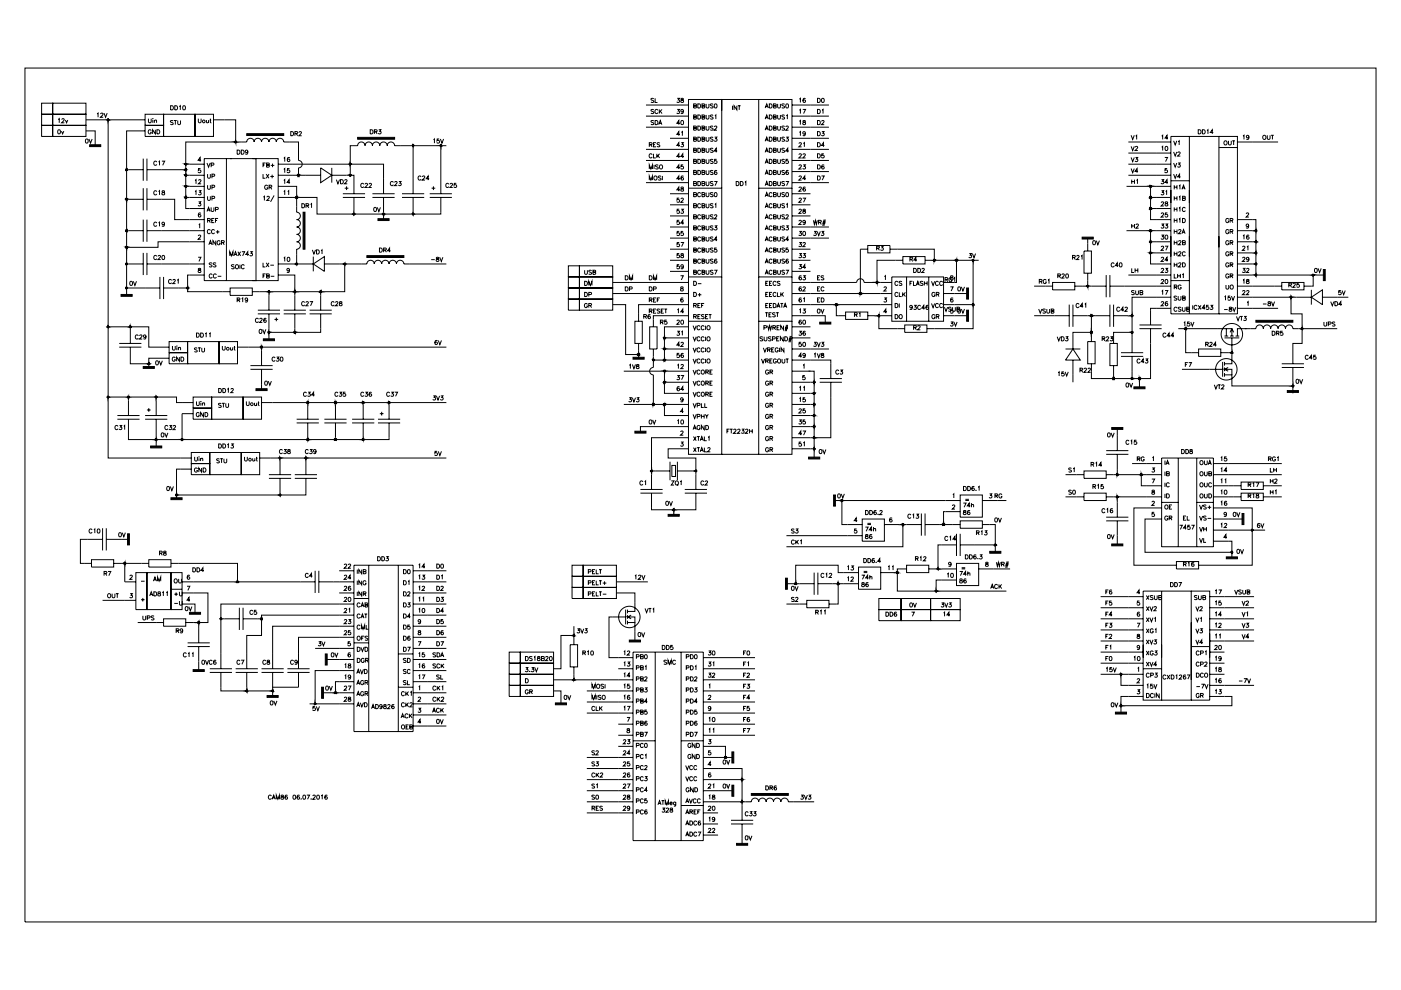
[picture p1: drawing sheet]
<svg xmlns="http://www.w3.org/2000/svg" width="297mm" height="210mm" viewBox="0 0 297 210" stroke-linecap="round" stroke-linejoin="round" font-family="sans-serif">
<g fill="none" stroke="#000" stroke-width=".21">
<path d="M5.3 14.4h286.4v181.1h-286.4zM8.8 21.9h2.4v2.3h-2.4zM8.8 24.2h2.4v2.4h-2.4zM8.8 26.6h2.4v2.3h-2.4zM11.2 21.9h7v2.3h-7zM11.2 24.2h7v2.4h-7zM11.2 26.6h7v2.3h-7zM12.4 27.6a.4 .4 0 0 1 .4 .4 .4 .4 0 0 1-.4 .3l-.2-.3zM12.4 25.3l.2-.1v.8M13 27.8l.3 .6 .2-.6M13.1 25.4l.2-.2 .3 .1-.5 .7h.6M13.9 25.5l.2 .5 .3-.5"/>
<path d="M18.2 25.4h12.6M18.2 27.8h2v3.1M18.2 29.5a.4 .4 0 0 1 .5 .4 .4 .4 0 0 1-.5 .4l-.1-.3zM18.9 29.5l.3 .8 .3-.8M20.6 24.2l.2-.2v.9M21.3 24.2l.2-.2 .3 .2-.5 .7h.6M22.1 24l.3 .9 .3-.9M22.9 25.4v43.9h8.6v4.3h4.4M30.4 36h-3.6v6.3M30.4 33.6v4.7M30.4 39.9v4.7M30.8 27.8h-4v8.2"/>
<path d="M30.8 24.2h3.9v2.4h-3.9zM30.8 26.6h3.9v2.3h-3.9zM31.2 36h8.2M31.2 33.6v4.7M31.2 39.9v4.7M31.5 25.2v.6l.2 .2 .3-.1 .1-.7M32.1 27.7a.32 .32 0 0 0-.4-.2 .32 .32 0 0 0-.3 .3v.3a.32 .32 0 0 0 .3 .3 .32 .32 0 0 0 .4-.3h-.3M32.4 25.1h.1M32.4 25.5v.5M32.7 25.6l.5-.1v.5M32.7 25.5v.5M32.9 27.5v.9l-.5-.9v.9"/>
<path d="M33.2 34.4a.32 .32 0 0 0-.3-.2 .32 .32 0 0 0-.3 .3v.2a.32 .32 0 0 0 .3 .4 .32 .32 0 0 0 .3-.3M33.3 27.5h.3a.47 .47 0 0 1 .3 .5 .47 .47 0 0 1-.3 .4h-.3zM33.6 34.3l.2-.1v.9M34.3 34.2h.6l-.4 .9M34.7 24.2h6.6v4.7h-6.6zM36.2 22.4h.3a.47 .47 0 0 1 .3 .5 .47 .47 0 0 1-.3 .4h-.3zM36.7 25.7l-.2-.2-.4 .2 .6 .5-.2 .2-.4-.1M36.9 25.5h.6M37.1 22.4h.2a.47 .47 0 0 1 .4 .5 .47 .47 0 0 1-.4 .4h-.2zM37.2 25.5v.9M37.7 25.5v.7l.2 .2 .3-.1 .1-.8M38 22.6l.2-.2v.9"/>
<path d="M38.9 22.5a.4 .4 0 0 1 .4 .4 .4 .4 0 0 1-.4 .4l-.2-.4zM39.4 39.5v2.4h3.9M39.4 37.2v2.3h3.9M39.4 34.8v2.4h3.9M41.3 24.2h4v4.7h-4zM41.3 38.3l.3-.2v.9M42.1 25.2v.6l.2 .2 .3-.1v-.7M42.1 38.3l.2-.2 .3 .2-.5 .7h.6M42.5 35.7h-.4v.4a.31 .31 0 0 1 .4 0 .31 .31 0 0 1 0 .5 .31 .31 0 0 1-.5-.1M42.6 34h-.6l.4-.6v.9M43.8 25.5v.5l.4-.1M43.9 34.6l.3 .8 .4-.8"/>
<path d="M44 39.3v.6l.3 .2 .3-.1v-.7M44 36.9v.6l.3 .3 .3-.1v-.8M44.2 25.5v.5M44.5 25.5h.3M44.6 25.2v.7l.2 .1M44.8 35h.5v-.4h-.5v.8M44.9 39.7h.5l.1-.4h-.6v.8M44.9 37.4l.5-.1 .1-.3-.6-.1v.9M45.3 25.4h4.7v4.7h-10.6v4.7h3.9M48 33.6v25.9M48.8 33.6h5.5v25.9h-11v-25.9h5.9M50 30.1h2.3l.2-.5 .5-.3 .6 .2 .3 .6 .2-.5 .5-.3 .6 .2 .2 .6 .3-.5 .5-.3 .6 .2 .2 .6 .2-.5 .5-.3 .6 .2 .3 .6 .2-.5 .5-.3 .6 .2 .3 .6h3.1v3.9l.5 .2 .3 .6-.3 .6-.5 .2v1.6"/>
<path d="M50.3 31.8h.3a.47 .47 0 0 1 .3 .5 .47 .47 0 0 1-.3 .4h-.3zM51.2 31.8h.3a.47 .47 0 0 1 .3 .5 .47 .47 0 0 1-.3 .4h-.3zM52.5 32.1a.27 .27 0 0 1-.3 .2 .27 .27 0 0 1-.1-.4 .27 .27 0 0 1 .4 0l-.1 .8-.4-.1M53.5 33.6h5.5v25.9h-5.5M55.8 36.9v.9h.5M55.8 35h.3M56.3 34.6h-.5v.8M56.4 36.9l.6 .9M56.5 34.6h.6l-.1 .3-.5 .1h.5v.4h-.5zM56.7 39.5a.32 .32 0 0 0-.3-.2 .32 .32 0 0 0-.3 .3v.2a.32 .32 0 0 0 .3 .4 .32 .32 0 0 0 .3-.4h-.2M57 36.9l-.6 .9M57 39.7l.5-.1 .1-.3h-.6v.8"/>
<path d="M57.3 37.4h.8M57.3 39.7l.3 .4M57.4 35.1h.8M57.7 37v.8M57.8 34.7v.7M59 37.2h9M59 39.5h3.9v2.4h4.3v3.5h7.8M59 34.8h22.3v6.3M60.2 33.6l.2-.2v.9M60.2 35.9l.2-.2v.9M60.2 38.3l.2-.2v.9M61.4 35.7h-.4l-.1 .4a.31 .31 0 0 1 .5 0 .31 .31 0 0 1-.1 .5 .31 .31 0 0 1-.4-.1"/>
<path d="M61.4 33.5v-.1a.38 .38 0 0 0-.5 .4 .38 .38 0 0 0 .5 .3 .27 .27 0 0 0-.1-.4 .27 .27 0 0 0-.4 .3M61.5 38.7h-.6l.4-.6v.9M61.6 27.9h.3a.47 .47 0 0 1 .3 .4 .47 .47 0 0 1-.3 .5h-.3zM62.5 28.3h.5l.1-.3-.6-.1v.9M62.8 28.3l.3 .5M63.4 28.1l.2-.2 .3 .2-.5 .7h.6M68 35.6l2.3 1.6-2.3 1.5zM70.3 37.2h4.7v3.9M70.3 35.6v3.1M71.3 38.1l.3 .9 .4-.9M72.2 38.1h.3a.47 .47 0 0 1 .3 .4 .47 .47 0 0 1-.3 .5h-.3zM73.1 38.3l.1-.2 .4 .2-.6 .7h.6"/>
<path d="M73.1 39.9h.8M73.5 39.5v.8M74.3 37.2v-6.3h1.5l.2-.5 .4-.3 .7 .2 .3 .6 .2-.5 .5-.3 .6 .2 .3 .6 .2-.5 .5-.3 .6 .2 .2 .6 .2-.5 .6-.3 .6 .2 .2 .6 .2-.5 .5-.3 .6 .2 .3 .6h9.8v10.2M77.1 39.1a.32 .32 0 0 0-.3-.2 .32 .32 0 0 0-.3 .3v.2a.33 .33 0 0 0 .3 .4 .33 .33 0 0 0 .3-.3M77.4 39.1l.2-.2 .3 .1-.5 .8h.6M78.3 39.1l.1-.2 .4 .1-.6 .8h.6M78.5 27.5h.3a.47 .47 0 0 1 .3 .5 .47 .47 0 0 1-.3 .4h-.3zM79.4 27.9h.5v-.3l-.5-.1v.9M79.7 27.9l.3 .5M80.3 27.5h.5l-.3 .3a.29 .29 0 0 1 .2 .5 .29 .29 0 0 1-.5-.1M83.4 38.7a.32 .32 0 0 0-.4-.2 .32 .32 0 0 0-.2 .3v.2a.32 .32 0 0 0 .2 .4 .32 .32 0 0 0 .4-.2M83.7 38.7l.2-.2 .3 .2-.6 .7h.6"/>
<path d="M84.6 38.5h.4l-.2 .3a.29 .29 0 0 1 .2 .5 .29 .29 0 0 1-.5-.1M87.6 30.9v10.2M89.3 37.5a.33 .33 0 0 0-.4-.2 .33 .33 0 0 0-.3 .3v.3a.32 .32 0 0 0 .3 .3 .32 .32 0 0 0 .4-.2M89.6 37.5l.1-.2 .4 .2-.6 .7h.6M91 37.9h-.6l.4-.6v.9M91.5 39.9h.8M91.9 39.5v.8M91.9 29.6l.2-.1v.8M93.1 29.5h-.4v.3a.31 .31 0 0 1 .4 0 .31 .31 0 0 1 0 .5 .31 .31 0 0 1-.5-.1M93.4 29.5l.3 .8 .3-.8M93.5 30.9h1.1M95.1 39.1a.32 .32 0 0 0-.3-.2 .32 .32 0 0 0-.3 .3v.2a.32 .32 0 0 0 .3 .4 .32 .32 0 0 0 .3-.3"/>
<path d="M95.4 39.1l.2-.2 .3 .1-.5 .8h.6M96.7 38.9h-.4v.4a.31 .31 0 0 1 .5-.1 .31 .31 0 0 1-.1 .5 .31 .31 0 0 1-.5-.1M137 38.7h9M137 24.6h9M137 22.3h9M137 31.7h9M137 34h9M137 36.4h9M137 27h9M137.7 38.2v-.9l.3 .9 .3-.9v.9M137.7 30.7l.5-.1v-.3h-.5v.8M137.7 35.8v-.8l.3 .8 .3-.8v.8"/>
<path d="M138 30.7l.3 .4M138.3 32.8a.32 .32 0 0 0-.4-.2 .32 .32 0 0 0-.3 .3v.2a.32 .32 0 0 0 .3 .4 .32 .32 0 0 0 .4-.2M138.5 32.6v.9h.6M138.5 30.7h.4M138.6 23.3l-.2-.1-.4 .1 .6 .5-.2 .3-.4-.1M138.6 21l-.2-.2-.4 .2 .1 .2 .5 .3-.2 .2-.4-.1M138.6 25.7l-.2-.2-.4 .2 .1 .2 .5 .3-.2 .2-.4-.1M138.7 35v.8M138.9 20.8v.9h.5M138.9 25.5h.3a.47 .47 0 0 1 .3 .5 .47 .47 0 0 1-.3 .4h-.3zM139.1 30.3h-.6v.8h.6M139.3 32.6v.9"/>
<path d="M139.5 33l.3 .5M139.5 23.4a.32 .32 0 0 0-.4-.2 .32 .32 0 0 0-.2 .3v.2a.32 .32 0 0 0 .2 .4 .32 .32 0 0 0 .4-.2M139.6 35.1l-.3-.1-.3 .1 .1 .2 .4 .2 .1 .2-.3 .1-.3-.1M139.7 26.4l.3-.9 .3 .9M139.8 23.2v.9M139.8 26.1h.4M139.8 32.6l-.5 .6M139.9 30.4l-.2-.1-.4 .1 .6 .5-.2 .2-.4-.1M140 23.6l.4 .5M140.1 37.4l-.2-.1-.3 .1 .5 .5-.2 .3-.3-.1M140.4 23.2l-.6 .6M140.4 37.3v.9"/>
<path d="M142.1 29.3h3.9M143.6 23.2h.4l-.2 .3a.29 .29 0 0 1 .2 .5 .29 .29 0 0 1-.5-.1M143.6 20.8h.4l-.2 .4a.29 .29 0 0 1 .2 .5 .29 .29 0 0 1-.5-.1M144.1 26.1h-.6l.4-.6v.9M144.1 28.5h-.6l.4-.6v.9M144.1 37.9h-.6l.4-.6v.9M144.1 35.5h-.6l.4-.5v.8M144.1 33.2h-.6l.4-.6v.9M144.1 30.8h-.6l.4-.5v.8M144.4 39.7v.2a.36 .36 0 0 1 .4 .2 .36 .36 0 0 1 0 .4h-.4v-.3l.5-.3-.1-.2zM144.4 20.9v.2a.36 .36 0 0 1 .4 .2 .36 .36 0 0 1 0 .4l-.4-.1v-.2l.5-.3-.1-.2zM144.4 30.3h.5l-.3 .3a.29 .29 0 0 1 .3 .5 .3 .3 0 0 1-.6-.1"/>
<path d="M144.5 25.6a.4 .4 0 0 1 .4 .4 .4 .4 0 0 1-.4 .4l-.2-.3zM144.5 28.1l.2-.2v.9M144.8 35h-.4v.3a.31 .31 0 0 1 .5 0 .31 .31 0 0 1-.1 .5 .31 .31 0 0 1-.5-.1M144.9 23.5a.27 .27 0 0 1-.4 .2 .27 .27 0 0 1-.1-.4 .27 .27 0 0 1 .4 0v.7h-.4M144.9 37.4l-.1-.1a.38 .38 0 0 0-.5 .4 .38 .38 0 0 0 .6 .4 .27 .27 0 0 0-.2-.4 .27 .27 0 0 0-.3 .2M145 33.2h-.7l.5-.6v.9M146 39.9v18.8h7v-18.8h-7v-18.8h7v18.8M147.1 22l.5 .1v.3h-.5l.5 .1v.4h-.5zM147.1 24.4l.5 .1v.3h-.5h.5v.4l-.5 .1zM147.1 26.7l.5 .1v.3h-.5l.5 .1v.4h-.5zM147.1 29.1l.5 .1v.3h-.5h.5v.4l-.5 .1zM147.1 31.4l.5 .1v.3h-.5l.5 .1v.4h-.5z"/>
<path d="M147.1 33.8l.5 .1v.3h-.5h.5v.4l-.5 .1zM147.1 36.1l.5 .1v.3l-.5 .1h.5v.4h-.5zM147.1 38.5l.5 .1v.3h-.5h.5v.4l-.5 .1zM148 22h.2a.47 .47 0 0 1 .4 .5 .47 .47 0 0 1-.4 .4h-.2zM148 24.4h.2a.47 .47 0 0 1 .4 .4 .47 .47 0 0 1-.4 .5h-.2zM148 26.7h.2a.47 .47 0 0 1 .4 .5 .47 .47 0 0 1-.4 .4h-.2zM148 29.1h.2a.47 .47 0 0 1 .4 .4 .47 .47 0 0 1-.4 .5h-.2zM148 31.4h.2a.47 .47 0 0 1 .4 .5 .47 .47 0 0 1-.4 .4h-.2zM148 33.8h.2a.47 .47 0 0 1 .4 .4 .47 .47 0 0 1-.4 .5h-.2zM148 36.1h.2a.47 .47 0 0 1 .4 .5 .47 .47 0 0 1-.4 .4h-.2zM148 38.5h.2a.47 .47 0 0 1 .4 .4 .47 .47 0 0 1-.4 .5h-.2zM148.8 22l.6 .1-.1 .3h-.5l.5 .1v.4h-.5z"/>
<path d="M148.8 24.4l.6 .1-.1 .3h-.5h.5v.4l-.5 .1zM148.8 26.7l.6 .1-.1 .3h-.5l.5 .1v.4h-.5zM148.8 29.1l.6 .1-.1 .3h-.5h.5v.4l-.5 .1zM148.8 31.4l.6 .1-.1 .3h-.5l.5 .1v.4h-.5zM148.8 33.8l.6 .1-.1 .3h-.5h.5v.4l-.5 .1zM148.8 36.1l.6 .1-.1 .3-.5 .1h.5v.4h-.5zM148.8 38.5l.6 .1-.1 .3h-.5h.5v.4l-.5 .1zM149.7 22v.7l.3 .2 .3-.1v-.8M149.7 24.4v.6l.3 .3 .3-.2v-.7M149.7 26.7v.7l.3 .2 .3-.1v-.8M149.7 29.1v.6l.3 .3 .3-.2v-.7M149.7 31.4v.7l.3 .2 .3-.1v-.8"/>
<path d="M149.7 33.8v.6l.3 .3 .3-.2v-.7M149.7 36.1v.7l.3 .2 .3-.1v-.8M149.7 38.5v.6l.3 .3 .3-.2v-.7M151.2 22.1l-.2-.1-.4 .1 .6 .6-.2 .2-.4-.1M151.2 24.5l-.2-.1-.4 .1 .6 .5-.2 .3-.4-.2M151.2 26.8l-.2-.1-.4 .1 .6 .6-.2 .2-.4-.1M151.2 29.2l-.2-.1-.4 .1 .6 .5-.2 .3-.4-.2M151.2 31.6l-.2-.2-.4 .2 .6 .5-.2 .2-.4-.1M151.2 33.9l-.2-.1-.4 .1 .6 .5-.2 .3-.4-.2M151.2 36.3l-.2-.2-.4 .2 .6 .5-.2 .2-.4-.1M151.2 38.6l-.2-.1-.4 .1 .6 .5-.2 .3-.4-.2M151.4 38.5h.6l-.4 .9"/>
<path d="M151.5 26.9l.1-.2 .4 .2-.6 .7h.6M151.5 29.1h.5l-.3 .3a.29 .29 0 0 1 .3 .5 .3 .3 0 0 1-.6-.1M151.6 22.1a.41 .41 0 0 1 .4 .4 .41 .41 0 0 1-.4 .4l-.2-.4zM151.6 24.5l.2-.1v.9M151.9 33.8h-.4v.4a.31 .31 0 0 1 .5-.1 .31 .31 0 0 1-.1 .5 .31 .31 0 0 1-.5-.1M152 36.3l-.1-.1a.39 .39 0 0 0-.5 .4 .39 .39 0 0 0 .6 .3 .27 .27 0 0 0-.2-.4 .27 .27 0 0 0-.3 .2M152.1 32h-.7l.5-.6v.9M155.3 22.4v.9M156.1 38.5h.3a.47 .47 0 0 1 .3 .4 .47 .47 0 0 1-.3 .5h-.3zM156.2 22.4v.9l-.6-.9v.9M156.4 22.4h.6M156.7 22.4v.9"/>
<path d="M157 38.5h.3a.47 .47 0 0 1 .3 .4 .47 .47 0 0 1-.3 .5h-.3zM157.9 38.7l.2-.2v.9M160.9 21.1h7v18.8h-7v-18.8h-7.9v2.3M160.9 39.9v18.8h7v-18.8M162.2 22.9l.4-.9 .3 .9M162.2 25.3l.4-.9 .3 .9M162.2 27.6l.4-.9 .3 .9M162.2 30l.4-.9 .3 .9M162.2 32.3l.4-.9 .3 .9M162.2 34.7l.4-.9 .3 .9M162.2 37l.4-.9 .3 .9M162.2 39.4l.4-.9 .3 .9"/>
<path d="M162.4 22.6h.4M162.4 25h.4M162.4 27.3h.4M162.4 29.7h.4M162.4 32h.4M162.4 34.4h.4M162.4 36.7h.4M162.4 39.1h.4M163.1 22h.3a.47 .47 0 0 1 .3 .5 .47 .47 0 0 1-.3 .4h-.3zM163.1 24.4h.3a.47 .47 0 0 1 .3 .4 .47 .47 0 0 1-.3 .5h-.3zM163.1 26.7h.3a.47 .47 0 0 1 .3 .5 .47 .47 0 0 1-.3 .4h-.3zM163.1 29.1h.3a.47 .47 0 0 1 .3 .4 .47 .47 0 0 1-.3 .5h-.3z"/>
<path d="M163.1 31.4h.3a.47 .47 0 0 1 .3 .5 .47 .47 0 0 1-.3 .4h-.3zM163.1 33.8h.3a.47 .47 0 0 1 .3 .4 .47 .47 0 0 1-.3 .5h-.3zM163.1 36.1h.3a.47 .47 0 0 1 .3 .5 .47 .47 0 0 1-.3 .4h-.3zM163.1 38.5h.3a.47 .47 0 0 1 .3 .4 .47 .47 0 0 1-.3 .5h-.3zM164 22l.5 .1v.3h-.5l.5 .1v.4h-.5zM164 24.4l.5 .1v.3h-.5h.5v.4l-.5 .1zM164 26.7l.5 .1v.3h-.5l.5 .1v.4h-.5zM164 29.1l.5 .1v.3h-.5h.5v.4l-.5 .1zM164 31.4l.5 .1v.3h-.5l.5 .1v.4h-.5zM164 33.8l.5 .1v.3h-.5h.5v.4l-.5 .1zM164 36.1l.5 .1v.3l-.5 .1h.5v.4h-.5zM164 38.5l.5 .1v.3h-.5h.5v.4l-.5 .1z"/>
<path d="M164.9 22v.7l.2 .2 .3-.1 .1-.8M164.9 24.4v.6l.2 .3 .3-.2 .1-.7M164.9 26.7v.7l.2 .2 .3-.1 .1-.8M164.9 29.1v.6l.2 .3 .3-.2 .1-.7M164.9 31.4v.7l.2 .2 .3-.1 .1-.8M164.9 33.8v.6l.2 .3 .3-.2 .1-.7M164.9 36.1v.7l.2 .2 .3-.1 .1-.8M164.9 38.5v.6l.2 .3 .3-.2 .1-.7M166.3 22.1l-.2-.1-.3 .1v.3l.5 .3-.2 .2-.3-.1M166.3 24.5l-.2-.1-.3 .1 .5 .5-.2 .3-.3-.2M166.3 26.8l-.2-.1-.3 .1v.3l.5 .3-.2 .2-.3-.1M166.3 29.2l-.2-.1-.3 .1 .5 .5-.2 .3-.3-.2"/>
<path d="M166.3 31.6l-.2-.2-.3 .2v.2l.5 .2v.2l-.2 .1-.3-.1M166.3 33.9l-.2-.1-.3 .1 .5 .5-.2 .3-.3-.2M166.3 36.3l-.2-.2-.3 .2v.2l.5 .3-.2 .2-.3-.1M166.3 38.6l-.2-.1-.3 .1 .5 .5-.2 .3-.3-.2M166.6 38.5h.6l-.4 .9M166.6 26.9l.2-.2 .3 .2-.5 .7h.6M166.7 29.1h.4l-.2 .3a.29 .29 0 0 1 .2 .5 .29 .29 0 0 1-.5-.1M166.7 22.1a.41 .41 0 0 1 .5 .4 .41 .41 0 0 1-.5 .4l-.1-.4zM166.7 24.5l.2-.1v.9M167.1 33.8h-.4l-.1 .4a.31 .31 0 0 1 .5-.1 .31 .31 0 0 1-.1 .5 .31 .31 0 0 1-.4-.1M167.1 36.3v-.1a.39 .39 0 0 0-.5 .4 .39 .39 0 0 0 .5 .3 .27 .27 0 0 0-.1-.4 .27 .27 0 0 0-.4 .2M167.2 32h-.6l.4-.6v.9"/>
<path d="M167.9 38.7h7.9M167.9 24.6h7.9M167.9 22.3h7.9M167.9 31.7h7.9M167.9 34h7.9M167.9 36.4h7.9M167.9 29.3h7.9M167.9 27h7.9M169.4 30.5l.2-.2 .3 .1-.5 .7h.6M169.4 39.9l.2-.2 .3 .1-.5 .7h.6M169.4 37.5l.2-.2 .3 .2-.5 .7h.6M169.4 35.2l.2-.2 .3 .1-.5 .7h.6"/>
<path d="M169.4 32.8l.2-.2 .3 .2-.5 .7h.6M169.5 28.1l.2-.2v.9M169.5 25.7l.2-.2v.9M169.5 23.4l.2-.2v.9M169.5 21l.2-.2v.9M170.2 23.2h.6l-.4 .9M170.2 32.8l.2-.2 .4 .2-.6 .7h.6M170.3 35h.5l-.3 .3a.29 .29 0 0 1 .2 .5 .29 .29 0 0 1-.5-.1M170.3 25.6v.2a.36 .36 0 0 1 .4 .2 .36 .36 0 0 1 0 .4h-.4a.36 .36 0 0 1 0-.4 .36 .36 0 0 1 .4-.2v-.2zM170.3 30.4l.2-.1v.8M170.8 39.8l-.1-.1a.39 .39 0 0 0-.5 .4 .39 .39 0 0 0 .6 .3 .27 .27 0 0 0-.2-.4 .27 .27 0 0 0-.4 .2M170.8 28.2a.27 .27 0 0 1-.4 .2 .27 .27 0 0 1-.1-.4 .27 .27 0 0 1 .4 0l-.1 .7h-.4"/>
<path d="M170.8 21l-.1-.1a.39 .39 0 0 0-.5 .4 .39 .39 0 0 0 .6 .3 .27 .27 0 0 0-.2-.4 .27 .27 0 0 0-.4 .2M170.8 37.9h-.6l.4-.6v.9M173.3 20.8h.3a.47 .47 0 0 1 .3 .5 .47 .47 0 0 1-.3 .4h-.3zM173.3 32.6h.3a.47 .47 0 0 1 .3 .4 .47 .47 0 0 1-.3 .5h-.3zM173.3 37.3h.3a.47 .47 0 0 1 .3 .4 .47 .47 0 0 1-.3 .5h-.3zM173.3 35h.3a.47 .47 0 0 1 .3 .4 .47 .47 0 0 1-.3 .4h-.3zM173.3 30.3h.3a.47 .47 0 0 1 .3 .4 .47 .47 0 0 1-.3 .4h-.3zM173.3 27.9h.3a.47 .47 0 0 1 .3 .4 .47 .47 0 0 1-.3 .5h-.3zM173.3 23.2h.3a.47 .47 0 0 1 .3 .4 .47 .47 0 0 1-.3 .5h-.3zM173.3 25.5h.3a.47 .47 0 0 1 .3 .5 .47 .47 0 0 1-.3 .4h-.3zM174.2 37.3h.6l-.5 .9M174.2 25.8l.2-.3 .3 .2-.5 .7h.6"/>
<path d="M174.3 27.9h.4l-.2 .3a.29 .29 0 0 1 .2 .5 .29 .29 0 0 1-.5-.1M174.3 20.9a.4 .4 0 0 1 .5 .4 .4 .4 0 0 1-.5 .4l-.1-.3zM174.3 23.4l.2-.2v.9M174.7 32.6h-.4l-.1 .4a.31 .31 0 0 1 .5 0 .31 .31 0 0 1-.1 .4 .31 .31 0 0 1-.4-.1M174.7 35.1v-.1a.39 .39 0 0 0-.5 .4 .39 .39 0 0 0 .5 .3 .27 .27 0 0 0-.1-.4 .27 .27 0 0 0-.4 .2M174.8 30.8h-.6l.4-.5v.8M238.8 39.5h9.4M239.2 32.5h9M239.2 30.1h9M239.2 37.2h9M239.2 34.8h9M239.8 31l.4 .9 .3-.9"/>
<path d="M239.8 28.7l.4 .9 .3-.9M239.8 35.7l.4 .9 .3-.9M239.8 33.4l.4 .9 .3-.9M239.9 38.1v.9M239.9 38.5h.6M240.5 38.1v.9M240.7 31.2l.2-.2 .3 .2-.5 .7h.5M240.7 33.4h.5l-.2 .3a.29 .29 0 0 1 .2 .5 .29 .29 0 0 1-.5-.1M240.8 28.9l.2-.2v.9M241 38.3l.2-.2v.9M241.3 36.3h-.6l.4-.6v.9M243.9 39.5v2.4h4.3"/>
<path d="M246.3 38.1h.4l-.2 .3a.29 .29 0 0 1 .2 .5 .29 .29 0 0 1-.5-.1M246.3 31.2l.2-.2v.9M246.3 28.9l.2-.2v.9M247 33.4h.5l-.4 .9M247.1 31.1a.41 .41 0 0 1 .5 .4 .41 .41 0 0 1-.5 .4l-.1-.4zM247.5 35.7h-.5v.4a.31 .31 0 0 1 .5 0 .31 .31 0 0 1-.1 .5 .31 .31 0 0 1-.4-.1M247.6 38.7h-.6l.4-.6v.9M247.6 29.3h-.6l.4-.6v.9M248.2 38.3h4M248.8 29.9l.4 .8 .3-.8M248.8 32.2l.4 .9 .3-.9M248.8 34.6l.4 .8 .3-.8"/>
<path d="M248.8 36.9l.4 .9 .3-.9M249 39.3v.8M249 39.7h.5M249.5 39.3v.8M249.7 32.4l.2-.2 .3 .2-.5 .7h.6M249.8 34.6h.4l-.2 .3a.29 .29 0 0 1 .2 .5 .29 .29 0 0 1-.5-.1M249.8 30l.2-.1v.8M250 39.4l.2-.1v.8M250.3 37.5h-.6l.4-.6v.9M250.7 39.9h.4M252.2 28.9h6.2v23.5M252.2 28.9h-4v37.6h4"/>
<path d="M252.2 28.9v37.6M254 27.5h.3a.47 .47 0 0 1 .4 .5 .47 .47 0 0 1-.4 .4h-.3zM254.9 27.5h.3a.47 .47 0 0 1 .3 .5 .47 .47 0 0 1-.3 .4h-.3zM255.9 27.7l.2-.2v.9M257.2 28.1h-.6l.4-.6v.9M258.4 28.9h4v30.6M258.4 31.3h4M260.5 29.9v.6l.2 .2 .3-.1v-.7M261.3 29.9h.5M261.6 29.9v.8M262.4 30.1h8.6M263.5 28.9l.3-.2v.9"/>
<path d="M264.8 29a.27 .27 0 0 1-.4 .2 .27 .27 0 0 1-.1-.4 .27 .27 0 0 1 .5 0l-.1 .7-.4-.1M268.7 28.7v.6l.2 .3 .3-.2 .1-.7M269.5 28.7h.6M269.8 28.7v.9M26.8 56h3.6M27.6 59.7a.4 .4 0 0 1 .5 .4 .4 .4 0 0 1-.5 .4l-.1-.4zM28.3 59.6l.3 .9 .3-.9M30.4 42.3h-3.6v6.6M30.4 48.9h-3.6v3.5M30.4 46.6v4.7M30.4 53.6v4.7M31.2 42.3h5.8v4.3h6.3"/>
<path d="M31.2 56h12.1M31.2 48.9h12.1M31.2 46.6v4.7M31.2 53.6v4.7M33.2 54.4a.32 .32 0 0 0-.3-.2 .32 .32 0 0 0-.3 .3v.2a.32 .32 0 0 0 .3 .3 .32 .32 0 0 0 .3-.2M33.2 47.3a.32 .32 0 0 0-.3-.2 .32 .32 0 0 0-.3 .3v.2a.32 .32 0 0 0 .3 .4 .32 .32 0 0 0 .3-.2M33.2 40.7a.32 .32 0 0 0-.3-.3 .32 .32 0 0 0-.3 .4v.2a.32 .32 0 0 0 .3 .3 .32 .32 0 0 0 .3-.2M33.5 54.4l.2-.2 .3 .1-.5 .7h.6M33.6 47.3l.2-.2v.9M33.6 40.6l.2-.2v.9M33.9 58.7v4.7M34.4 40.5v.2a.36 .36 0 0 1 .4 .2 .36 .36 0 0 1 0 .4l-.4-.1v-.3l.5-.2-.1-.2z"/>
<path d="M34.5 54.2a.4 .4 0 0 1 .4 .4 .4 .4 0 0 1-.4 .4l-.2-.3zM34.7 58.7v4.7M34.9 47.4a.27 .27 0 0 1-.4 .2 .27 .27 0 0 1-.1-.4 .27 .27 0 0 1 .4 0l-.1 .7h-.3M36.4 59.5a.32 .32 0 0 0-.4-.3 .32 .32 0 0 0-.3 .4v.2a.32 .32 0 0 0 .3 .3 .32 .32 0 0 0 .4-.2M36.7 59.5l.1-.3 .4 .2-.6 .7h.6M37.6 59.4l.2-.2v.9M39.4 41.9v2.3h3.9M41.3 40.6l.3-.2v.9M42 54.5h.6l-.4 .9M42.1 50.1l.1-.3 .4 .2-.6 .7h.6M42.1 56.9v.3a.36 .36 0 0 1 .4 .1 .36 .36 0 0 1 0 .4h-.4v-.3l.5-.3-.1-.2zM42.1 42.8h.5l-.3 .3a.29 .29 0 0 1 .2 .5 .29 .29 0 0 1-.5-.1"/>
<path d="M42.1 47.7l.2-.2v.9M42.1 40.4h.5l-.2 .4a.29 .29 0 0 1 .2 .5 .29 .29 0 0 1-.5-.1M42.6 45.3l-.1-.1a.39 .39 0 0 0-.5 .4 .39 .39 0 0 0 .6 .3 .27 .27 0 0 0-.2-.4 .27 .27 0 0 0-.3 .2M43.3 58.3h-3.5v3.5h9M43.3 51.3h-9.8v1.1h-6.7v10.2M43.9 44.8l.3-.8 .4 .8M44 46.7h.5l.1-.3-.6-.1v.9M44 41.6v.6l.3 .3 .3-.1v-.8M44 44.6h.4M44.3 51.9l.3-.9 .3 .9M44.3 46.7l.3 .5M44.4 51.6h.4"/>
<path d="M44.6 48.9a.32 .32 0 0 0-.4-.2 .32 .32 0 0 0-.2 .3v.2a.33 .33 0 0 0 .2 .4 .33 .33 0 0 0 .4-.3M44.8 44v.6l.2 .2 .3-.1 .1-.7M44.9 46.7h.3M44.9 42.1l.5-.1 .1-.3-.6-.1v.9M44.9 55.8l-.2-.1-.3 .1v.3l.5 .2v.2l-.2 .1-.3-.1M45 58.3a.33 .33 0 0 0-.4-.2 .33 .33 0 0 0-.2 .3v.2a.32 .32 0 0 0 .2 .4 .32 .32 0 0 0 .4-.3M45.4 46.3h-.5v.9h.5M45.5 48.9a.32 .32 0 0 0-.4-.2 .32 .32 0 0 0-.3 .3v.2a.33 .33 0 0 0 .3 .4 .33 .33 0 0 0 .4-.3M45.7 44.4h.5v-.3l-.5-.1v.8M45.7 46.7h.3M45.7 51v.9l-.5-.9v.9M45.8 49.2h.7"/>
<path d="M45.8 55.8l-.2-.1-.4 .1 .6 .6-.2 .2-.4-.1M45.9 58.3a.33 .33 0 0 0-.4-.2 .33 .33 0 0 0-.3 .3v.2a.32 .32 0 0 0 .3 .4 .32 .32 0 0 0 .4-.3M46.2 48.8v.8M46.2 58.6h.7M46.2 46.3h-.5v.9M46.7 51.2a.33 .33 0 0 0-.4-.2 .33 .33 0 0 0-.3 .4v.2a.32 .32 0 0 0 .4 .3 .32 .32 0 0 0 .3-.3h-.2M47 51.4h.5v-.3l-.5-.1v.9M47.3 51.4l.3 .5M48.7 54.3v-.9l.3 .9 .4-.9v.9M49.6 54.3l.3-.9 .4 .9M49.6 56.2l-.2-.1-.3 .1 .5 .5-.2 .3-.3-.1M49.7 54h.4"/>
<path d="M50.4 53.4l.6 .9M50.9 56.1v.9M51 53.4l-.6 .9M51.3 53.4h.6l-.5 .9M51.8 56.3a.33 .33 0 0 0-.4-.2 .33 .33 0 0 0-.2 .4v.2a.32 .32 0 0 0 .2 .3 .32 .32 0 0 0 .4-.2M52.7 54h-.6l.4-.6v.9M53 53.4h.5l-.3 .3a.29 .29 0 0 1 .3 .5 .29 .29 0 0 1-.5-.1M55.8 55.7v.9h.5M55.8 58.5h.3M55.8 41.8l.3-.2v.9M56.3 58.1h-.5v.9M56.4 55.7l.6 .9"/>
<path d="M56.5 58.1l.6 .1-.1 .3h-.5h.5v.4l-.5 .1zM56.6 41.8l.2-.2 .3 .2-.5 .7h.5M57 55.7l-.6 .9M57.3 56.2h.8M57.4 58.6h.8M58.1 41.4l-.7 1.4M59 56h7.4M59 58.3h3.5v7.5M59 41.9h3.9v3.1l.5 .2 .3 .5-.2 .6-.6 .3 .5 .2 .3 .5-.2 .6-.6 .2 .5 .2 .3 .6-.2 .6-.6 .2 .5 .2 .3 .6-.2 .5-.6 .3 .5 .2 .3 .5-.2 .6-.6 .2v3.2M60.2 40.6l.2-.2v.9M60.2 54.7l.2-.2v.9M61 40.6l.2-.2v.9"/>
<path d="M61 54.6a.4 .4 0 0 1 .5 .4 .4 .4 0 0 1-.5 .4l-.1-.3zM61.4 57.2a.27 .27 0 0 1-.4 .2 .27 .27 0 0 1-.1-.4 .27 .27 0 0 1 .4 0l-.1 .7h-.3M64 43.2h.3a.47 .47 0 0 1 .3 .4 .47 .47 0 0 1-.3 .5h-.3zM64.9 43.6h.5v-.3l-.5-.1v.9M65.2 43.6l.3 .5M65.8 43.4l.3-.2v.9M66.2 53l.4 .9 .3-.9M66.4 56l2.4-1.6v3.1zM66.4 54.4v3.1M67.1 53h.3a.47 .47 0 0 1 .3 .4 .47 .47 0 0 1-.3 .5h-.3zM68.1 53.1l.2-.1v.9M68.8 56h4.3"/>
<path d="M72.7 41.9h4.7M72.7 41.1h4.7M75 41.9v3.5h6.3v-3.5M79 41.9h4.7M79 41.1h4.7M79.4 44a.4 .4 0 0 1 .4 .4 .4 .4 0 0 1-.4 .4l-.2-.3zM80 44l.3 .8 .4-.8M80.5 52.6h.2a.47 .47 0 0 1 .4 .4 .47 .47 0 0 1-.4 .5h-.2zM81.3 53h.5l.1-.3-.6-.1v.9M81.6 53l.3 .5M82.8 53.2h-.6l.4-.6v.9M85.2 41.9h4.7"/>
<path d="M85.2 41.1h4.7M87.6 41.9v3.5h-6.3v1.2M91.1 41.9h4.7M91.1 41.1h4.7M91.4 55.1h.8M92.6 54.6v.2l.5 .3a.29 .29 0 0 1-.3 .3 .29 .29 0 0 1-.3-.3l.5-.3v-.2zM93.2 54.5l.4 .9 .3-.9M93.5 41.9v3.5h-5.9M94.6 56h-9l-.2-.6-.5-.2-.6 .2-.2 .6-.2-.5-.5-.3-.6 .2-.3 .6-.3-.6-.7-.2-.4 .3-.2 .5-.3-.6-.6-.2-.4 .2-.2 .6-.3-.6-.6-.2-.5 .2-.2 .6h-4.7v5.8h-19.6M120.5 56.4h2.4v2.3h-2.4zM120.5 58.7h2.4v2.4h-2.4zM122.9 56.4h7v2.3h-7z"/>
<path d="M122.9 58.7h7v2.4h-7zM124 57.3v.6l.2 .3 .3-.2v-.7M124 59.6h.2a.47 .47 0 0 1 .3 .5 .47 .47 0 0 1-.3 .4h-.2zM125.4 57.4l-.2-.1-.4 .1 .6 .5-.2 .3-.4-.2M125.7 57.3l.6 .1-.1 .3h-.5l.5 .1v.3l-.5 .1zM129.9 59.9h16.1M132.6 58.5h.3a.47 .47 0 0 1 .3 .4 .47 .47 0 0 1-.3 .4h-.3zM133.5 59.3v-.8l.3 .8 .3-.8v.8M137.7 58.5h.3a.47 .47 0 0 1 .3 .4 .47 .47 0 0 1-.3 .4h-.3zM138.5 59.3v-.8l.4 .8 .3-.8v.8M142.1 50.5h3.9M142.1 48.1h3.9"/>
<path d="M142.1 52.8h3.9M142.1 55.2h3.9M142.1 41.1h3.9M142.1 43.4h3.9M142.1 45.8h3.9M142.1 57.5h3.9M144 56.1h-.4l-.1 .4a.31 .31 0 0 1 .5 0 .31 .31 0 0 1 0 .5 .31 .31 0 0 1-.5-.2M144 53.8h-.4l-.1 .3a.31 .31 0 0 1 .5 0 .31 .31 0 0 1 0 .5 .31 .31 0 0 1-.5-.1M144 51.4h-.4l-.1 .4a.31 .31 0 0 1 .5 0 .31 .31 0 0 1 0 .4 .31 .31 0 0 1-.5-.1M144 49.1h-.4l-.1 .3a.31 .31 0 0 1 .5 0 .31 .31 0 0 1 0 .5 .31 .31 0 0 1-.5-.1M144 46.7h-.4l-.1 .4a.31 .31 0 0 1 .5 0 .31 .31 0 0 1 0 .4 .31 .31 0 0 1-.5-.1M144 44.4h-.4l-.1 .3a.31 .31 0 0 1 .5 0 .31 .31 0 0 1 0 .5 .31 .31 0 0 1-.5-.1"/>
<path d="M144 42h-.4l-.1 .4a.31 .31 0 0 1 .5 0 .31 .31 0 0 1 0 .4 .31 .31 0 0 1-.5-.1M144.1 40.2h-.6l.4-.5v.8M144.3 58.5h.6l-.4 .8M144.3 51.4h.6l-.4 .9M144.4 42.2l.2-.2 .3 .2-.6 .7h.6M144.4 53.8v.3a.36 .36 0 0 1 .4 .1 .36 .36 0 0 1 0 .4h-.4v-.3l.5-.3-.1-.2zM144.4 44.4h.5l-.3 .3a.29 .29 0 0 1 .3 .5 .3 .3 0 0 1-.6-.1M144.8 49.1h-.4v.3a.31 .31 0 0 1 .5 0 .31 .31 0 0 1-.1 .5 .31 .31 0 0 1-.5-.1M144.9 56.4a.27 .27 0 0 1-.4 .2 .27 .27 0 0 1-.1-.4 .27 .27 0 0 1 .4 0v.8l-.4-.1M145 47.3h-.7l.5-.6v.9M146 58.7v9.4h7v-9.4M147.1 59.6h.3a.47 .47 0 0 1 .3 .5 .47 .47 0 0 1-.3 .4h-.3z"/>
<path d="M147.1 54.9l.5 .1v.3l-.5 .1h.5v.4h-.5zM147.1 40.8l.5 .1v.3l-.5 .1h.5v.4h-.5zM147.1 43.2l.5 .1v.3h-.5h.5v.4l-.5 .1zM147.1 45.5l.5 .1v.3l-.5 .1h.5v.4h-.5zM147.1 47.9l.5 .1v.3h-.5h.5v.4l-.5 .1zM147.1 50.2l.5 .1v.3l-.5 .1h.5v.4h-.5zM147.1 52.6l.5 .1v.3h-.5l.5 .1v.3l-.5 .1zM147.1 57.3l.5 .1v.3h-.5l.5 .1v.3l-.5 .1zM148.5 55.1a.32 .32 0 0 0-.3-.2 .32 .32 0 0 0-.3 .4v.2a.33 .33 0 0 0 .3 .3 .33 .33 0 0 0 .3-.2M148.5 41a.32 .32 0 0 0-.3-.2 .32 .32 0 0 0-.3 .4v.2a.33 .33 0 0 0 .3 .3 .33 .33 0 0 0 .3-.2M148.5 43.4a.33 .33 0 0 0-.3-.2 .33 .33 0 0 0-.3 .3v.2a.32 .32 0 0 0 .3 .4 .32 .32 0 0 0 .3-.2M148.5 45.7a.32 .32 0 0 0-.3-.2 .32 .32 0 0 0-.3 .4v.2a.33 .33 0 0 0 .3 .3 .33 .33 0 0 0 .3-.2"/>
<path d="M148.5 48.1a.33 .33 0 0 0-.3-.2 .33 .33 0 0 0-.3 .3v.2a.32 .32 0 0 0 .3 .4 .32 .32 0 0 0 .3-.2M148.5 50.4a.32 .32 0 0 0-.3-.2 .32 .32 0 0 0-.3 .4v.2a.33 .33 0 0 0 .3 .3 .33 .33 0 0 0 .3-.2M148.5 52.8a.33 .33 0 0 0-.3-.2 .33 .33 0 0 0-.3 .3v.2a.32 .32 0 0 0 .3 .4 .32 .32 0 0 0 .3-.2M148.5 57.5a.33 .33 0 0 0-.3-.2 .33 .33 0 0 0-.3 .3v.2a.32 .32 0 0 0 .3 .4 .32 .32 0 0 0 .3-.2M148.8 54.9l.6 .1-.1 .3-.5 .1h.5v.4h-.5zM148.8 40.8l.6 .1-.1 .3-.5 .1h.5v.4h-.5zM148.8 43.2l.6 .1-.1 .3h-.5h.5v.4l-.5 .1zM148.8 45.5l.6 .1-.1 .3-.5 .1h.5v.4h-.5zM148.8 47.9l.6 .1-.1 .3h-.5h.5v.4l-.5 .1zM148.8 50.2l.6 .1-.1 .3-.5 .1h.5v.4h-.5zM148.8 52.6l.6 .1-.1 .3h-.5l.5 .1v.3l-.5 .1zM148.8 57.3l.6 .1-.1 .3h-.5l.5 .1v.3l-.5 .1z"/>
<path d="M149.7 54.9v.7l.3 .2 .3-.1v-.8M149.7 40.8v.7l.3 .2 .3-.1v-.8M149.7 43.2v.6l.3 .3 .3-.2v-.7M149.7 45.5v.7l.3 .2 .3-.1v-.8M149.7 47.9v.6l.3 .3 .3-.2v-.7M149.7 50.2v.7l.3 .2 .3-.1v-.8M149.7 52.6v.6l.3 .3 .3-.2v-.7M149.7 57.3v.6l.3 .3 .3-.2v-.7M151.2 55.1l-.2-.2-.4 .2 .6 .5-.2 .2-.4-.1M151.2 41l-.2-.2-.4 .2 .6 .5-.2 .2-.4-.1M151.2 43.3l-.2-.1-.4 .1 .6 .5-.2 .3-.4-.2M151.2 45.7l-.2-.2-.4 .2 .6 .5-.2 .2-.4-.1"/>
<path d="M151.2 48l-.2-.1-.4 .1 .6 .5-.2 .3-.4-.2M151.2 50.4l-.2-.2-.4 .2 .6 .5-.2 .2-.4-.1M151.2 52.7l-.2-.1-.4 .1 .6 .5-.2 .3-.4-.2M151.2 57.4l-.2-.1-.4 .1 .6 .5-.2 .3-.4-.2M151.4 57.3h.6l-.4 .9M151.5 45.7l.1-.2 .4 .2-.6 .7h.6M151.5 47.9h.5l-.3 .3a.29 .29 0 0 1 .3 .5 .3 .3 0 0 1-.6-.1M151.6 40.9a.4 .4 0 0 1 .4 .4 .4 .4 0 0 1-.4 .4l-.2-.4zM151.6 43.4l.2-.2v.9M151.9 52.6h-.4v.4a.31 .31 0 0 1 .5 0 .31 .31 0 0 1-.1 .4 .31 .31 0 0 1-.5-.1M152 55.1l-.1-.1a.39 .39 0 0 0-.5 .4 .39 .39 0 0 0 .6 .3 .27 .27 0 0 0-.2-.4 .27 .27 0 0 0-.3 .2M152.1 50.8h-.7l.5-.6v.9"/>
<path d="M160.9 58.7v9.4h7v-9.4M162.2 41.7l.4-.9 .3 .9M162.2 44.1l.4-.9 .3 .9M162.2 46.4l.4-.9 .3 .9M162.2 48.8l.4-.9 .3 .9M162.2 51.1l.4-.9 .3 .9M162.2 53.5l.4-.9 .3 .9M162.2 55.8l.4-.9 .3 .9M162.2 58.2l.4-.9 .3 .9M162.4 41.4h.4M162.4 43.8h.4M162.4 46.1h.4"/>
<path d="M162.4 48.5h.4M162.4 50.8h.4M162.4 53.2h.4M162.4 55.5h.4M162.4 57.9h.4M162.9 59.6h-.5v.9h.5M163.7 59.6h-.5v.9h.5M163.7 41a.32 .32 0 0 0-.4-.2 .32 .32 0 0 0-.2 .4v.2a.32 .32 0 0 0 .2 .3 .32 .32 0 0 0 .4-.2M163.7 43.4a.32 .32 0 0 0-.4-.2 .32 .32 0 0 0-.2 .3v.2a.32 .32 0 0 0 .2 .4 .32 .32 0 0 0 .4-.2M163.7 45.7a.32 .32 0 0 0-.4-.2 .32 .32 0 0 0-.2 .4v.2a.32 .32 0 0 0 .2 .3 .32 .32 0 0 0 .4-.2M163.7 48.1a.32 .32 0 0 0-.4-.2 .32 .32 0 0 0-.2 .3v.2a.32 .32 0 0 0 .2 .4 .32 .32 0 0 0 .4-.2M163.7 50.4a.32 .32 0 0 0-.4-.2 .32 .32 0 0 0-.2 .4v.2a.32 .32 0 0 0 .2 .3 .32 .32 0 0 0 .4-.2"/>
<path d="M163.7 52.8a.32 .32 0 0 0-.4-.2 .32 .32 0 0 0-.2 .3v.2a.32 .32 0 0 0 .2 .4 .32 .32 0 0 0 .4-.2M163.7 55.1a.32 .32 0 0 0-.4-.2 .32 .32 0 0 0-.2 .4v.2a.32 .32 0 0 0 .2 .3 .32 .32 0 0 0 .4-.2M163.7 57.5a.32 .32 0 0 0-.4-.2 .32 .32 0 0 0-.2 .3v.2a.32 .32 0 0 0 .2 .4 .32 .32 0 0 0 .4-.2M164 40.8l.5 .1v.3l-.5 .1h.5v.4h-.5zM164 43.2l.5 .1v.3h-.5h.5v.4l-.5 .1zM164 45.5l.5 .1v.3l-.5 .1h.5v.4h-.5zM164 47.9l.5 .1v.3h-.5h.5v.4l-.5 .1zM164 50.2l.5 .1v.3l-.5 .1h.5v.4h-.5zM164 52.6l.5 .1v.3h-.5l.5 .1v.3l-.5 .1zM164 54.9l.5 .1v.3l-.5 .1h.5v.4h-.5zM164 57.3l.5 .1v.3h-.5l.5 .1v.3l-.5 .1zM164.5 59.9a.32 .32 0 0 0-.3-.3 .32 .32 0 0 0-.3 .4v.2a.32 .32 0 0 0 .3 .3 .32 .32 0 0 0 .3-.2"/>
<path d="M164.9 40.8v.7l.2 .2 .3-.1 .1-.8M164.9 43.2v.6l.2 .3 .3-.2 .1-.7M164.9 45.5v.7l.2 .2 .3-.1 .1-.8M164.9 47.9v.6l.2 .3 .3-.2 .1-.7M164.9 50.2v.7l.2 .2 .3-.1 .1-.8M164.9 52.6v.6l.2 .3 .3-.2 .1-.7M164.9 54.9v.7l.2 .2 .3-.1 .1-.8M164.9 57.3v.6l.2 .3 .3-.2 .1-.7M165.4 59.8l-.2-.2-.4 .2 .6 .5-.2 .2-.4-.1M166.3 41l-.2-.2-.3 .2v.2l.5 .3-.2 .2-.3-.1M166.3 43.3l-.2-.1-.3 .1 .5 .5-.2 .3-.3-.2M166.3 45.7l-.2-.2-.3 .2v.2l.5 .2v.2l-.2 .1-.3-.1"/>
<path d="M166.3 48l-.2-.1-.3 .1 .5 .5-.2 .3-.3-.2M166.3 50.4l-.2-.2-.3 .2v.2l.5 .3-.2 .2-.3-.1M166.3 52.7l-.2-.1-.3 .1 .5 .5-.2 .3-.3-.2M166.3 55.1l-.2-.2-.3 .2v.2l.5 .2v.2l-.2 .1-.3-.1M166.3 57.4l-.2-.1-.3 .1 .5 .5-.2 .3-.3-.2M166.6 57.3h.6l-.4 .9M166.6 45.7l.2-.2 .3 .2-.5 .7h.6M166.7 47.9h.4l-.2 .3a.29 .29 0 0 1 .2 .5 .29 .29 0 0 1-.5-.1M166.7 40.9a.4 .4 0 0 1 .5 .4 .4 .4 0 0 1-.5 .4l-.1-.4zM166.7 43.4l.2-.2v.9M167.1 52.6h-.4l-.1 .4a.31 .31 0 0 1 .5 0 .31 .31 0 0 1-.1 .4 .31 .31 0 0 1-.4-.1M167.1 55.1v-.1a.39 .39 0 0 0-.5 .4 .39 .39 0 0 0 .5 .3 .27 .27 0 0 0-.1-.4 .27 .27 0 0 0-.4 .2"/>
<path d="M167.2 50.8h-.6l.4-.6v.9M167.9 59.9h13.7l.2-.5 .6-.3 .5 .2 .3 .6h2.7M167.9 50.5h7.9M167.9 48.1h7.9M167.9 52.8h3.9M167.9 55.2h3.9M167.9 41.1h3.9M167.9 43.4h3.9M167.9 45.8h3.9M167.9 57.5h3.9M169.4 42.2l.2-.2 .3 .2-.5 .7h.6M169.4 46.9l.2-.2 .3 .2-.5 .7h.6"/>
<path d="M169.4 44.6l.2-.2 .3 .1-.5 .7h.6M169.4 56.1h.5l-.2 .4a.29 .29 0 0 1 .2 .4 .29 .29 0 0 1-.5-.1M169.4 53.8h.5l-.2 .3a.29 .29 0 0 1 .2 .5 .29 .29 0 0 1-.5-.1M169.4 51.4h.5l-.2 .3a.29 .29 0 0 1 .2 .5 .29 .29 0 0 1-.5-.1M169.4 49.1h.5l-.2 .3a.29 .29 0 0 1 .2 .5 .29 .29 0 0 1-.5-.1M169.9 58.6v-.1a.38 .38 0 0 0-.5 .4 .38 .38 0 0 0 .5 .3 .27 .27 0 0 0-.1-.4 .27 .27 0 0 0-.4 .3M170.2 42h.6l-.4 .9M170.2 51.6l.2-.2 .4 .2-.6 .7h.6M170.3 58.5h.5l-.3 .3a.29 .29 0 0 1 .2 .5 .29 .29 0 0 1-.5-.1M170.3 53.8h.5l-.3 .3a.29 .29 0 0 1 .2 .5 .29 .29 0 0 1-.5-.1M170.3 44.4v.3a.36 .36 0 0 1 .4 .1 .36 .36 0 0 1 0 .4h-.4a.36 .36 0 0 1 0-.4 .36 .36 0 0 1 .4-.1v-.3zM170.3 49.1a.4 .4 0 0 1 .5 .4 .4 .4 0 0 1-.5 .4l-.1-.3z"/>
<path d="M170.8 47a.27 .27 0 0 1-.4 .2 .27 .27 0 0 1-.1-.4 .27 .27 0 0 1 .4 0l-.1 .8-.4-.1M170.8 56.7h-.6l.4-.6v.9M172.5 46.7l.2 .9 .2-.9 .2 .9 .2-.9M172.6 49.1h.4l-.2 .3a.29 .29 0 0 1 .2 .5 .29 .29 0 0 1-.5-.1M173.3 49.1l.3 .8 .3-.8M173.3 58.9h.4M173.5 47.1h.6v-.3l-.6-.1v.9M173.8 47.1l.3 .5M173.9 58.5h-.6v.8h.6M174.2 49.1h.4l-.2 .3a.29 .29 0 0 1 .2 .5 .29 .29 0 0 1-.5-.1M174.4 47.3h.6M174.4 47.1h.6"/>
<path d="M174.7 58.6l-.2-.1-.4 .1 .6 .5-.2 .2-.4-.1M174.7 46.5l-.3 1.4M175 46.5l-.3 1.4M184 52h4.7v1.6h-4.7zM184 52.8h-1.6v9.4M185.9 52.6h.5l.1-.2-.6-.2v.9M186.2 52.6l.3 .5M186.8 52.2h.5l-.3 .3a.29 .29 0 0 1 .2 .5 .29 .29 0 0 1-.5-.1M187.5 58.6l.2-.1v.8M188.7 52.8h9.4v2.4M189.1 58.7h10.9v9.4h-10.9zM190.4 59.9a.32 .32 0 0 0-.4-.3 .32 .32 0 0 0-.3 .4v.2a.33 .33 0 0 0 .3 .3 .33 .33 0 0 0 .4-.2"/>
<path d="M191.2 59.8l-.2-.2-.4 .2 .6 .5-.2 .2-.4-.1M191.4 55.2h-5.5v4.7h3.2M191.4 54.4h4.7v1.6h-4.7zM192.2 58.7v9.4M192.9 55l.5-.1 .1-.3-.6-.1v.9M193.2 55l.3 .4M193.5 59.6h-.6v.9M193.7 59.6v.9h.5M193.7 56.9h.3a.47 .47 0 0 1 .3 .4 .47 .47 0 0 1-.3 .5h-.3zM194.4 55.1h-.6l.4-.6v.9M194.6 56.9h.3a.47 .47 0 0 1 .3 .4 .47 .47 0 0 1-.3 .5h-.3zM195.5 57.1l.1-.2 .4 .2-.6 .7h.6"/>
<path d="M195.7 59.8l-.2-.2-.4 .2 .1 .2 .4 .1 .1 .3-.2 .1-.4-.1M196 59.6v.9M196.1 55.2h11.4M196.6 59.6v.9M196.9 58.7v9.4M197.5 59.6l.3 .9 .4-.9M199 59.9a.32 .32 0 0 0-.4-.3 .32 .32 0 0 0-.3 .4v.2a.33 .33 0 0 0 .3 .3 .33 .33 0 0 0 .4-.2M199.8 59.9a.32 .32 0 0 0-.3-.3 .32 .32 0 0 0-.3 .4v.2a.33 .33 0 0 0 .3 .3 .33 .33 0 0 0 .3-.2M200.4 59.3l.5-.1v-.3h-.5v.8M200.7 59.3l.3 .4M201.6 58.5v.3a.36 .36 0 0 1 .4 .1 .36 .36 0 0 1 0 .4h-.4a.36 .36 0 0 1 0-.4 .36 .36 0 0 1 .4-.1v-.3zM201.8 59.1a.32 .32 0 0 0-.3-.2 .32 .32 0 0 0-.3 .3v.2a.32 .32 0 0 0 .3 .3 .32 .32 0 0 0 .3-.3h-.2"/>
<path d="M202.2 59l.2-.1v.8M202.8 55.2v4.7h-2.8M205.5 53.8h.5l-.3 .3a.29 .29 0 0 1 .2 .5 .29 .29 0 0 1-.5-.1M206.2 53.8l.3 .8 .3-.8M206.3 55.2v9.4h-6.3M220.3 59.7l.6-.1v-.3l-.6-.1v.9M220.6 59.7l.3 .4M221.8 59.5a.32 .32 0 0 0-.3-.3 .32 .32 0 0 0-.3 .4v.2a.32 .32 0 0 0 .3 .3 .32 .32 0 0 0 .3-.3h-.2M222.2 59.4l.2-.2v.9M223.2 59.9h4.7v1.6h-4.7zM224.3 58.5h.5v-.3l-.5-.1v.9M224.6 58.5l.3 .5"/>
<path d="M225.1 58.3l.4-.2 .2 .2-.6 .7h.6M226.1 58.1a.4 .4 0 0 1 .4 .4 .4 .4 0 0 1-.4 .4l-.2-.3zM227.4 54.6l.5-.1 .1-.3h-.6v.8M227.7 54.6l.3 .4M228.3 54.4l.2-.2 .3 .1-.6 .7h.6M229.2 54.3l.2-.1v.8M229.8 53.2h1.6v4.7h-1.6zM230.6 50.5v2.7M230.6 57.9v2.8M231.8 51.1a.41 .41 0 0 1 .5 .4 .41 .41 0 0 1-.5 .4l-.1-.4zM232.4 51l.4 .9 .3-.9M234.5 58.3v4.7"/>
<path d="M235.3 58.3v4.7M236.2 55.9a.32 .32 0 0 0-.3-.2 .32 .32 0 0 0-.3 .4v.2a.32 .32 0 0 0 .3 .3 .32 .32 0 0 0 .3-.2M237.1 56.3h-.6l.4-.6v.9M237.4 55.8a.41 .41 0 0 1 .5 .4 .41 .41 0 0 1-.5 .4l-.1-.4zM238.8 48.9h9.4M239.2 58.3h9M239.9 56.9v.9h.5M239.9 47.5v.9M239.9 47.9h.6M240.5 47.5v.9M240.7 56.9v.9M240.7 57.3h.5"/>
<path d="M240.9 47.7l.3-.2 .2 .2-.6 .7h.6M241.2 56.9v.9M243.9 53.6v2.4h4.3M243.9 51.3v2.3h4.3M243.9 48.9v2.4h4.3M243.9 44.2v2.4h4.3M243.9 41.9v2.3h4.3M246.2 57.1l.2-.2 .3 .2-.5 .7h.6M246.2 52.4l.2-.2 .3 .2-.5 .7h.6M246.2 45.4l.2-.3 .3 .2-.5 .7h.6M246.2 43l.2-.2 .3 .2-.5 .7h.6M246.2 54.8l.2-.3 .3 .2-.5 .7h.6"/>
<path d="M246.2 59.5l.2-.3 .3 .2-.5 .7h.6M246.3 49.8h.4l-.2 .4a.29 .29 0 0 1 .2 .5 .29 .29 0 0 1-.5-.1M246.3 47.5h.4l-.2 .3a.29 .29 0 0 1 .2 .5 .29 .29 0 0 1-.5-.1M246.3 40.4h.4l-.2 .4a.29 .29 0 0 1 .2 .5 .29 .29 0 0 1-.5-.1M247 52.2h.6l-.4 .9M247.1 56.9h.5l-.3 .3a.29 .29 0 0 1 .2 .5 .29 .29 0 0 1-.5-.1M247.1 47.5h.5l-.3 .3a.29 .29 0 0 1 .2 .5 .29 .29 0 0 1-.5-.1M247.1 42.8v.3l.5 .3a.29 .29 0 0 1-.3 .3 .29 .29 0 0 1-.3-.3l.6-.4-.1-.2zM247.1 49.9a.4 .4 0 0 1 .5 .4 .4 .4 0 0 1-.5 .4l-.1-.4zM247.1 40.6l.2-.2v.9M247.1 59.3a.4 .4 0 0 1 .5 .4 .4 .4 0 0 1-.5 .4l-.1-.3zM247.5 45.1h-.4v.4a.31 .31 0 0 1 .4 0 .31 .31 0 0 1 0 .5 .31 .31 0 0 1-.5-.1"/>
<path d="M247.6 55.1h-.6l.4-.6v.9M248.2 59.5h4M249 58.1v.9h.5M249 41.6v.9M249 44v.8M249 46.3v.9M249 48.7v.9M249 51v.9M249 53.4v.9M249 55.7v.9M249 42h.5M249 44.4h.5"/>
<path d="M249 46.7h.5M249 53.8h.5M249 56.1h.5M249 49.1h.5M249 51.4h.5M249.5 41.6v.9M249.5 44v.8M249.5 46.3v.9M249.5 48.7v.9M249.5 51v.9M249.5 53.4v.9M249.5 55.7v.9"/>
<path d="M249.7 58.1v.9M249.7 58.5h.6M249.9 53.6l.1-.2 .4 .1-.6 .8h.6M249.9 55.9l.1-.2 .4 .2-.6 .7h.6M249.9 48.9l.1-.2 .4 .1-.6 .8h.6M249.9 51.2l.1-.2 .4 .2-.6 .7h.6M250 41.8l.2-.2v.9M250 44.1l.2-.1v.8M250 46.5l.2-.2v.9M250.3 58.1v.9M250.6 40.1l.3-.8 .4 .8M250.6 49.6l.3-.9 .4 .9"/>
<path d="M250.7 58.2l.2-.1v.9M250.7 41.6l.6 .1-.1 .3h-.5l.5 .1v.4h-.5zM250.7 46.3h.3a.47 .47 0 0 1 .3 .5 .47 .47 0 0 1-.3 .4h-.3zM250.7 55.7h.3a.47 .47 0 0 1 .3 .5 .47 .47 0 0 1-.3 .4h-.3zM250.7 51l.6 .1-.1 .3h-.5l.5 .1v.4h-.5zM250.7 49.3h.4M251.3 44.2a.32 .32 0 0 0-.4-.2 .32 .32 0 0 0-.2 .3v.2a.33 .33 0 0 0 .2 .4 .33 .33 0 0 0 .4-.3M251.3 53.6a.32 .32 0 0 0-.4-.2 .32 .32 0 0 0-.2 .3v.2a.32 .32 0 0 0 .2 .4 .32 .32 0 0 0 .4-.3M258.4 50.1v16.4h-6.2M260.5 53.6a.32 .32 0 0 0-.4-.2 .32 .32 0 0 0-.2 .3v.2a.32 .32 0 0 0 .3 .4 .32 .32 0 0 0 .3-.4h-.2M260.5 51.2a.32 .32 0 0 0-.4-.2 .32 .32 0 0 0-.2 .4v.2a.32 .32 0 0 0 .3 .3 .32 .32 0 0 0 .3-.3h-.2M260.5 48.9a.32 .32 0 0 0-.4-.2 .32 .32 0 0 0-.2 .3v.2a.32 .32 0 0 0 .3 .4 .32 .32 0 0 0 .3-.4h-.2"/>
<path d="M260.5 46.5a.32 .32 0 0 0-.4-.2 .32 .32 0 0 0-.2 .4v.2a.32 .32 0 0 0 .3 .3 .32 .32 0 0 0 .3-.3h-.2M260.5 58.3a.32 .32 0 0 0-.4-.2 .32 .32 0 0 0-.2 .3v.2a.32 .32 0 0 0 .3 .4 .32 .32 0 0 0 .3-.4h-.2M260.5 55.9a.32 .32 0 0 0-.4-.2 .32 .32 0 0 0-.2 .4v.2a.32 .32 0 0 0 .3 .3 .32 .32 0 0 0 .3-.3h-.2M260.8 53.8l.5-.1 .1-.2-.6-.1v.9M260.8 51.4h.5l.1-.3-.6-.1v.9M260.8 49.1l.5-.1 .1-.2-.6-.1v.9M260.8 46.7h.5l.1-.3-.6-.1v.9M260.8 58.5h.5l.1-.3-.6-.1v.9M260.8 56.1h.5l.1-.3-.6-.1v.9M261.1 53.8l.3 .5M261.1 51.4l.3 .5M261.1 49.1l.3 .5"/>
<path d="M261.1 46.7l.3 .5M261.1 58.5l.3 .5M261.1 56.1l.3 .5M262.4 46.6h3.9v11.7M262.4 58.3h18.4M262.4 56h3.9M262.4 48.9h3.9M262.4 53.6h3.9M262.4 51.3h3.9M262.4 57.1v9.4h-4M263.5 54.8l.1-.3 .4 .2-.6 .7h.6M263.5 52.4l.1-.2 .4 .2-.6 .7h.6"/>
<path d="M263.5 56.9h.5l-.3 .3a.29 .29 0 0 1 .2 .5 .29 .29 0 0 1-.5-.1M263.5 59.4l.3-.2v.9M263.5 50l.3-.2v.9M264.2 45.4l.2-.3 .3 .2-.5 .7h.6M264.3 57.1l.2-.2 .3 .2-.5 .7h.5M264.3 59.3v.2l.5 .3a.28 .28 0 0 1-.3 .3 .28 .28 0 0 1-.2-.3l.5-.3v-.2zM264.4 52.4l.2-.2v.9M264.7 47.8a.27 .27 0 0 1-.3 .2 .27 .27 0 0 1-.1-.4 .27 .27 0 0 1 .4 0l-.1 .7-.4-.1M264.8 54.8a.27 .27 0 0 1-.4 .3 .27 .27 0 0 1-.1-.5 .27 .27 0 0 1 .5 .1l-.1 .7-.4-.1M264.8 50v-.1a.39 .39 0 0 0-.5 .4 .39 .39 0 0 0 .5 .3 .27 .27 0 0 0-.1-.4 .27 .27 0 0 0-.4 .2M271.8 59.9h4.7v1.6h-4.7zM278.4 58.3v2.4h-1.9"/>
<path d="M278.8 56.9a.4 .4 0 0 1 .5 .4 .4 .4 0 0 1-.5 .4l-.1-.3zM279.5 56.9l.3 .9 .3-.9M22.9 69.3v14.9h14.5v1.2h3.6M25.3 73.6h4.7M25.3 72.8h4.7M26.8 61.1h7.1M27.6 73.6v3.5h3.9M27.6 69.3v3.5M29.3 71.2a.33 .33 0 0 0-.4-.2 .33 .33 0 0 0-.2 .3v.3a.32 .32 0 0 0 .2 .3 .32 .32 0 0 0 .4-.2M29.6 71.2l.2-.2 .3 .2-.5 .7h.6M31 71.3a.27 .27 0 0 1-.4 .2 .27 .27 0 0 1-.1-.4 .27 .27 0 0 1 .4 0l-.1 .7h-.4M33.1 76.5a.4 .4 0 0 1 .5 .4 .4 .4 0 0 1-.5 .4l-.1-.3z"/>
<path d="M33.8 76.5l.3 .9 .3-.9M34.7 61.1h5.1M35.9 76h-4.4v1.9M35.9 72.4h3.9v2.4h-3.9zM35.9 74.8h3.9v2.3h-3.9zM36.6 73.4v.6l.2 .2 .3-.1 .1-.7M37.2 75.9a.32 .32 0 0 0-.4-.2 .32 .32 0 0 0-.3 .3v.3a.32 .32 0 0 0 .3 .3 .32 .32 0 0 0 .4-.3h-.3M37.5 73.3h.1M37.5 73.6v.6M37.8 73.8l.4-.1 .1 .5M37.8 73.6v.6M38 75.7v.9l-.6-.9v.9"/>
<path d="M38.4 75.7h.3a.47 .47 0 0 1 .3 .5 .47 .47 0 0 1-.3 .4h-.3zM39.8 72.4h6.6v4.7h-6.6zM41.7 70.6h.3a.47 .47 0 0 1 .3 .5 .47 .47 0 0 1-.3 .4h-.3zM41.8 73.9l-.2-.2-.4 .2 .6 .5-.2 .2-.4-.1M42 73.7h.6M42.3 73.7v.9M42.5 70.6h.3a.47 .47 0 0 1 .3 .5 .47 .47 0 0 1-.3 .4h-.3zM42.8 73.7v.7l.2 .2 .3-.1 .1-.8M43.5 70.8l.2-.2v.9M44.3 70.8l.3-.2v.9M46.4 72.4h4v4.7h-4zM47.1 73.4v.6l.3 .2 .3-.1v-.7"/>
<path d="M48.8 61.1h4.7v1.5h-4.7zM48.9 73.6v.6l.4-.1M49.3 73.6v.6M49.6 73.6h.3M49.7 73.4v.7l.2 .1M50.3 63.6l.5-.1v-.2l-.5-.1v.9M50.4 73.6h44.2M50.6 63.6l.3 .5M51.2 63.3l.3-.1v.9M52.5 63.5a.27 .27 0 0 1-.4 .2 .27 .27 0 0 1-.1-.4 .27 .27 0 0 1 .5 0l-.1 .7-.4-.1M53.1 78.3h4.7M53.1 77.5h4.7"/>
<path d="M54.7 66.5h4.7M54.7 65.8h4.7M54.8 67.7a.33 .33 0 0 0-.4-.2 .33 .33 0 0 0-.2 .3v.2a.32 .32 0 0 0 .2 .4 .32 .32 0 0 0 .4-.3M55.1 69.9a.4 .4 0 0 1 .4 .4 .4 .4 0 0 1-.4 .4l-.2-.4zM55.1 67.7l.3-.2 .2 .2-.6 .7h.6M55.4 73.6v3.9M55.4 78.3v4.3M55.7 69.8l.3 .9 .4-.9M56.4 67.6v-.1a.38 .38 0 0 0-.5 .4 .38 .38 0 0 0 .5 .3 .27 .27 0 0 0-.1-.4 .27 .27 0 0 0-.4 .3M57 66.5v4h11v-4M57 61.8v4M57 70.5v1.5"/>
<path d="M58.2 67.7h.8M58.3 75.9a.33 .33 0 0 0-.4-.2 .33 .33 0 0 0-.2 .3v.3a.32 .32 0 0 0 .2 .3 .32 .32 0 0 0 .4-.2M58.6 67.3v.8M58.6 75.7h.5l-.2 .3a.29 .29 0 0 1 .2 .5 .29 .29 0 0 1-.5-.1M59.5 75.8a.4 .4 0 0 1 .5 .4 .4 .4 0 0 1-.5 .3l-.1-.3zM60.2 66.5h4.7M60.2 65.8h4.7M62.5 66.5v4M64.6 64.2a.32 .32 0 0 0-.4-.3 .32 .32 0 0 0-.2 .4v.2a.33 .33 0 0 0 .2 .3 .33 .33 0 0 0 .4-.2M64.9 64.2l.1-.2 .4 .1-.6 .7h.6M65.6 66.5h4.7M65.6 65.8h4.7"/>
<path d="M65.7 64h.6l-.5 .8M68 61.8v4M70.9 64.2a.32 .32 0 0 0-.4-.3 .32 .32 0 0 0-.3 .4v.2a.32 .32 0 0 0 .3 .3 .32 .32 0 0 0 .4-.2M71.1 64.2l.2-.2 .3 .1-.5 .7h.6M72 64v.2a.36 .36 0 0 1 .4 .2 .36 .36 0 0 1 0 .4l-.4-.1v-.2l.5-.3-.1-.2zM92.7 72.3v-.1a.38 .38 0 0 0-.5 .4 .38 .38 0 0 0 .5 .3 .27 .27 0 0 0-.1-.4 .27 .27 0 0 0-.4 .3M92.9 72.2l.4 .9 .3-.9M120.5 61.1h2.4v2.3h-2.4zM120.5 63.4h2.4v2.4h-2.4zM122.9 61.1h7v2.3h-7zM122.9 63.4h7v2.4h-7zM124 62h.2a.47 .47 0 0 1 .3 .4 .47 .47 0 0 1-.3 .5h-.2z"/>
<path d="M124.5 64.6a.32 .32 0 0 0-.3-.3 .32 .32 0 0 0-.3 .4v.2a.32 .32 0 0 0 .3 .3 .32 .32 0 0 0 .3-.3h-.2M124.8 64.8l.5-.1 .1-.3-.6-.1v.9M124.8 62.5l.5-.1 .1-.3-.6-.1v.9M124.8 60.5v-.9l.4 .9 .3-.9v.9M125.1 64.8l.3 .4M129.9 62.2h16.1M129.9 64.6h2.7v10.6h2.8M132.3 78.7h13.7M132.6 60.8h.3a.47 .47 0 0 1 .3 .5 .47 .47 0 0 1-.3 .4h-.3zM133.4 77.4l.2-.1v.9M133.5 61.3l.5-.1v-.3l-.5-.1v.9M134.1 77.3l.3 .9 .3-.9"/>
<path d="M134.6 68.1h1.6v4.7h-1.6zM135 77.3v.3l.5 .3a.29 .29 0 0 1-.3 .3 .29 .29 0 0 1-.3-.3l.6-.4-.1-.2zM135.4 72.8v3.2M136.5 67.1h.5l.1-.2-.6-.2v.9M136.8 67.1l.3 .5M137.7 63.6l.5-.1v-.2l-.5-.1v.9M137.7 65.9h.5v-.3l-.5-.1v.9M137.7 60.8h.3a.47 .47 0 0 1 .3 .5 .47 .47 0 0 1-.3 .4h-.3zM137.7 69.3h1.6v4.7h-1.6zM137.9 66.8l-.1-.1a.38 .38 0 0 0-.5 .4 .38 .38 0 0 0 .6 .4 .27 .27 0 0 0-.2-.5 .27 .27 0 0 0-.3 .3M138 63.6l.3 .5M138 65.9l.3 .5"/>
<path d="M138.5 76.3v1.6l-.5 .2-.3 .6 .3 .6 .5 .2v6.2M138.5 61.3l.6-.1v-.3l-.6-.1v.9M138.5 63.6h.4M138.5 65.9h.4M139.1 63.2h-.6v.9h.6M139.1 65.5h-.6v.9h.6M139.3 63.6h.4M139.9 63.2h-.6v.9M139.9 65.6l-.2-.1-.4 .1 .1 .3 .4 .2 .1 .2-.2 .1-.4-.1M140 68.3l.5-.1 .1-.2-.6-.1v.9M140.2 65.9h.3M140.3 68.3l.3 .5"/>
<path d="M140.7 65.5h-.5v.9h.5M140.9 65.5h.5M140.9 78.7v2.3h5.1M140.9 74h5.1M140.9 76.3h5.1M140.9 71.6h5.1M141.1 65.5v.9M141.4 67.9h-.5v.3a.31 .31 0 0 1 .5 0 .31 .31 0 0 1-.1 .5 .31 .31 0 0 1-.4-.1M143.5 68.1l.2-.2 .3 .1-.5 .8h.6M143.6 79.6h.4l-.2 .4a.29 .29 0 0 1 .2 .4 .29 .29 0 0 1-.5-.1M143.6 70.2h.4l-.2 .4a.29 .29 0 0 1 .2 .4 .29 .29 0 0 1-.5-.1M143.6 65.7l.2-.2v.9"/>
<path d="M143.6 77.4l.2-.1v.9M144 74.9h-.4l-.1 .4a.31 .31 0 0 1 .5 0 .31 .31 0 0 1 0 .5 .31 .31 0 0 1-.5-.2M144.1 73.2h-.6l.4-.6v.9M144.3 79.6h.6l-.4 .9M144.4 60.9v.2a.36 .36 0 0 1 .4 .1 .36 .36 0 0 1 0 .5l-.5-.1v-.3l.5-.3v-.1zM144.4 72.8l.3-.2 .2 .2-.6 .7h.6M144.4 77.5l.3-.2 .2 .2-.6 .7h.6M144.5 67.9a.4 .4 0 0 1 .4 .4 .4 .4 0 0 1-.4 .4l-.2-.3zM144.5 70.4l.2-.2v.9M144.8 63.3v-.1a.38 .38 0 0 0-.5 .4 .38 .38 0 0 0 .5 .3 .27 .27 0 0 0-.1-.4 .27 .27 0 0 0-.4 .3M144.9 75h-.1a.39 .39 0 0 0-.5 .4 .39 .39 0 0 0 .6 .3 .27 .27 0 0 0-.2-.4 .27 .27 0 0 0-.3 .2M145 66.1h-.7l.5-.6v.9"/>
<path d="M146 64.6h-10.6v3.5M146 66.9h-7.5v2.4M146 69.3h-5.1v7h-2.4v-2.3M146 68.1v28.2h7v-28.2M146.9 78.5l.4 .8 .3-.8M146.9 69l.4 .9 .3-.9M146.9 71.4l.4 .9 .3-.9M146.9 73.7l.4 .9 .3-.9M146.9 76.1l.4 .9 .3-.9M147.1 64.8l.5-.1v-.3l-.5-.1v.9M147.1 62h.3a.47 .47 0 0 1 .3 .4 .47 .47 0 0 1-.3 .5h-.3zM147.1 67.1h.5l.1-.2-.6-.2v.9"/>
<path d="M147.4 64.8l.3 .4M147.4 67.1l.3 .5M148 64.8h.3M148 60.1h.7M148 62.5h.7M148 67.1h.3M148.3 62.1v.8M148.4 78.7a.32 .32 0 0 0-.4-.3 .32 .32 0 0 0-.2 .4v.2a.32 .32 0 0 0 .2 .3 .32 .32 0 0 0 .4-.2M148.4 69.3a.32 .32 0 0 0-.4-.3 .32 .32 0 0 0-.2 .4v.2a.32 .32 0 0 0 .2 .3 .32 .32 0 0 0 .4-.2M148.4 71.6a.32 .32 0 0 0-.4-.2 .32 .32 0 0 0-.2 .3v.2a.32 .32 0 0 0 .2 .4 .32 .32 0 0 0 .4-.2M148.4 74a.32 .32 0 0 0-.4-.3 .32 .32 0 0 0-.2 .4v.2a.32 .32 0 0 0 .2 .3 .32 .32 0 0 0 .4-.2M148.4 76.3a.32 .32 0 0 0-.4-.2 .32 .32 0 0 0-.2 .3v.2a.32 .32 0 0 0 .2 .4 .32 .32 0 0 0 .4-.2"/>
<path d="M148.5 64.3h-.5v.9h.5M148.5 66.7h-.5v.9h.5M148.7 64.8h.4M149.3 69.3a.32 .32 0 0 0-.4-.3 .32 .32 0 0 0-.2 .4v.2a.32 .32 0 0 0 .2 .3 .32 .32 0 0 0 .4-.2M149.3 71.6a.32 .32 0 0 0-.4-.2 .32 .32 0 0 0-.2 .3v.2a.32 .32 0 0 0 .2 .4 .32 .32 0 0 0 .4-.2M149.3 74a.32 .32 0 0 0-.4-.3 .32 .32 0 0 0-.2 .4v.2a.32 .32 0 0 0 .2 .3 .32 .32 0 0 0 .4-.2M149.3 76.3a.32 .32 0 0 0-.4-.2 .32 .32 0 0 0-.2 .3v.2a.32 .32 0 0 0 .2 .4 .32 .32 0 0 0 .4-.2M149.3 64.3h-.6v.9M149.3 66.8l-.2-.1-.4 .1 .6 .5-.2 .3-.4-.1M149.6 69v.9M149.6 71.4v.9M149.6 73.7v.9"/>
<path d="M149.6 76.1v.9M149.6 67.1h.3M149.6 78.9l.5-.1 .1-.3h-.6v.8M149.9 78.9l.3 .4M150.1 66.7h-.5v.9h.5M150.3 66.7h.6M150.5 78.9h.4M150.6 66.7v.9M151.1 78.5h-.6v.8h.6M160.9 68.1v28.2h7v-28.2M161.4 76.1l.4 .9 .3-.9M161.7 71.5l-.2-.1-.4 .1 .6 .5-.2 .3-.4-.1"/>
<path d="M161.8 73.7l.4 .9 .3-.9M162 69.5h.5v-.4l-.5-.1v.9M162 71.4v.6l.3 .3 .3-.1v-.8M162.2 66.3h.6M162.3 76.5h.5l.1-.3-.6-.1v.9M162.4 60.1h.3M162.4 62.4h.3M162.4 64.8h.3M162.5 66.3v.9M162.6 76.5l.3 .5M162.7 74.2l.5-.1 .1-.3-.6-.1v.9M162.8 69l.2 .9 .2-.9 .2 .9 .2-.9"/>
<path d="M162.9 62h-.5v.9h.5M162.9 64.3h-.5v.9h.5M162.9 78.7a.32 .32 0 0 0-.3-.3 .32 .32 0 0 0-.3 .4v.2a.32 .32 0 0 0 .3 .3 .32 .32 0 0 0 .3-.3h-.2M163 74.2l.3 .4M163 66.7h.4M163.2 60.1h.3M163.2 62.4h.3M163.2 64.8h.3M163.2 76.5h.3M163.2 78.9l.5-.1 .1-.3h-.6v.8M163.5 71.5l-.2-.1-.4 .1 .6 .5-.2 .3-.4-.1M163.5 78.9l.3 .4"/>
<path d="M163.6 66.3h-.6v.9h.6M163.6 74.2h.3M163.7 62h-.5v.9h.5M163.7 64.3h-.5v.9h.5M163.8 76.1h-.6v.9h.6M163.8 71.9l.5-.1v-.3l-.5-.1v.9M163.9 69.5l.5-.1v-.3l-.5-.1v.9M163.9 64.3h.3a.47 .47 0 0 1 .3 .5 .47 .47 0 0 1-.3 .4h-.3zM164.1 73.7h-.5v.9h.5M164.1 69.5l.3 .4M164.4 66.4l-.2-.1-.4 .1 .6 .5-.2 .3-.4-.1M164.5 62.2a.32 .32 0 0 0-.3-.2 .32 .32 0 0 0-.3 .3v.2a.32 .32 0 0 0 .3 .4 .32 .32 0 0 0 .3-.2"/>
<path d="M164.5 66.3h.6M164.6 76.3a.32 .32 0 0 0-.4-.2 .32 .32 0 0 0-.2 .3v.2a.32 .32 0 0 0 .3 .4 .32 .32 0 0 0 .3-.4h-.2M164.7 71.8h.3M164.7 65.2l.3-.9 .4 .9M164.7 69.5h.4M164.8 62v.9h.5M164.8 64.9h.5M164.8 66.3v.9M165 74a.32 .32 0 0 0-.4-.3 .32 .32 0 0 0-.2 .4v.2a.32 .32 0 0 0 .3 .3 .32 .32 0 0 0 .3-.3h-.2M165.2 71.4h-.5v.9h.5M165.3 69h-.6v.9h.6M165.3 73.7v.9"/>
<path d="M165.5 64.3h.5M165.5 62v.9M165.8 62.4l.3 .5M165.8 64.3v.9M165.8 76.1v.6l.3 .3 .3-.1v-.8M166 71.4v.9l-.5-.9v.9M166.1 69v.9l-.6-.9v.9M166.1 65.2l.4-.9 .3 .9M166.1 62l-.6 .6M166.2 73.7v.9l-.6-.9v.9M166.3 64.9h.4M166.4 71.4h.3a.47 .47 0 0 1 .3 .4 .47 .47 0 0 1-.3 .5h-.3z"/>
<path d="M166.4 69.7h.6M166.5 69.4h.5M166.6 76.1h.6M166.7 68.9l-.2 1.3M166.9 76.1v.9M167 68.9l-.3 1.3M167.2 72h.6M167.3 71.8h.6M167.6 71.2l-.3 1.4M167.8 71.2l-.3 1.4M167.9 62.2h21.2M167.9 64.6h21.2"/>
<path d="M167.9 66.9h7.1v1.6M167.9 76.3h8.2v4M167.9 74h7.9M167.9 71.6h3.9M167.9 69.3h3.9M167.9 78.7h3.9M169.4 70.2h.5l-.2 .4a.29 .29 0 0 1 .2 .4 .29 .29 0 0 1-.5-.1M169.5 65.7l.2-.2v.9M169.9 72.6h-.5v.4a.31 .31 0 0 1 .5-.1 .31 .31 0 0 1-.1 .5 .31 .31 0 0 1-.4-.1M169.9 68v-.1a.38 .38 0 0 0-.5 .4 .38 .38 0 0 0 .5 .3 .27 .27 0 0 0-.1-.4 .27 .27 0 0 0-.4 .3M169.9 63.3v-.1a.38 .38 0 0 0-.5 .4 .38 .38 0 0 0 .5 .3 .27 .27 0 0 0-.1-.4 .27 .27 0 0 0-.4 .3M169.9 60.9a.39 .39 0 0 0-.5 .3 .39 .39 0 0 0 .5 .4 .27 .27 0 0 0-.1-.4 .27 .27 0 0 0-.4 .2"/>
<path d="M170 75.5h-.6l.4-.6v.9M170.2 61l.2-.2 .4 .2-.6 .7h.6M170.3 77.4l.2-.1v.9M170.3 65.5h.5l-.3 .4a.29 .29 0 0 1 .2 .4 .29 .29 0 0 1-.5-.1M170.3 67.9a.4 .4 0 0 1 .5 .4 .4 .4 0 0 1-.5 .4l-.1-.3zM170.3 63.3l.2-.1v.9M170.3 72.6a.4 .4 0 0 1 .5 .4 .4 .4 0 0 1-.5 .4l-.1-.3zM170.7 79.6h-.5v.4a.31 .31 0 0 1 .5 0 .31 .31 0 0 1-.1 .5 .31 .31 0 0 1-.5-.2M170.8 70.3h-.1a.39 .39 0 0 0-.5 .4 .39 .39 0 0 0 .6 .3 .27 .27 0 0 0-.2-.4 .27 .27 0 0 0-.4 .2M170.8 75.2a.27 .27 0 0 1-.4 .3 .27 .27 0 0 1-.1-.5 .27 .27 0 0 1 .4 0l-.1 .8-.4-.1M171.4 78.7h1.2v4.7h-4.7M172.6 72.6h.4l-.2 .3a.29 .29 0 0 1 .2 .5 .29 .29 0 0 1-.5-.1"/>
<path d="M172.6 75.1l.2-.2v.9M173.3 72.6l.3 .9 .3-.9M173.3 74.9l.3 .9 .3-.9M173.3 63.6h.4M173.3 61.2h.4M173.4 65.6a.4 .4 0 0 1 .5 .4 .4 .4 0 0 1-.5 .4l-.1-.4zM173.9 60.8h-.6v.9h.6M173.9 63.2h-.6v.9h.6M174 65.5l.4 .9 .3-.9M174.1 63.2h.3a.47 .47 0 0 1 .3 .4 .47 .47 0 0 1-.3 .5h-.3zM174.2 72.6h.4l-.2 .3a.29 .29 0 0 1 .2 .5 .29 .29 0 0 1-.5-.1M174.2 75v.2a.36 .36 0 0 1 .4 .1 .36 .36 0 0 1 0 .5l-.5-.1v-.3l.5-.3v-.1z"/>
<path d="M174.7 61a.33 .33 0 0 0-.4-.2 .33 .33 0 0 0-.2 .4v.2a.33 .33 0 0 0 .2 .3 .33 .33 0 0 0 .4-.2M177.3 64.6v2.3h2M177.8 78.7a.32 .32 0 0 0-.3-.3 .32 .32 0 0 0-.3 .4v.2a.32 .32 0 0 0 .3 .3 .32 .32 0 0 0 .3-.2M178.2 78.5h.4l-.2 .3a.29 .29 0 0 1 .2 .5 .29 .29 0 0 1-.5-.1M179.3 66.2h4.7v1.5h-4.7zM181.2 66.7h.5v-.3l-.5-.1v.9M181.5 66.7l.3 .5M182.1 66.5l.2-.2v.9M184 66.9h2.3M187.4 61l.2-.2 .3 .2-.5 .7h.6M187.5 63.2h.4l-.2 .3a.29 .29 0 0 1 .2 .5 .29 .29 0 0 1-.5-.1M188 66.1h-.6l.4-.6v.9"/>
<path d="M189.1 66.9h-2.8v2.8h5.5M189.8 64.3h.3a.47 .47 0 0 1 .3 .5 .47 .47 0 0 1-.3 .4h-.3zM189.8 66.7h.3a.47 .47 0 0 1 .3 .4 .47 .47 0 0 1-.3 .5h-.3zM190.4 62.2a.33 .33 0 0 0-.4-.2 .33 .33 0 0 0-.3 .3v.2a.32 .32 0 0 0 .3 .4 .32 .32 0 0 0 .4-.2M190.7 62v.9h.5M190.7 64.3v.9M191.4 62v.9M191.6 62.4l.4 .5M191.8 68.9h4.7v1.6h-4.7zM192 62l-.6 .6M192.9 60.1h.4M193.4 65a.27 .27 0 0 1-.4 .3 .27 .27 0 0 1-.1-.5 .27 .27 0 0 1 .5 .1l-.1 .7-.4-.1"/>
<path d="M193.7 69.5l.5-.1 .1-.3-.6-.1v.9M193.8 64.7h.5l-.3 .4a.29 .29 0 0 1 .2 .4 .29 .29 0 0 1-.5 0M194 69.5l.3 .4M194.3 60.5l.3-.9 .3 .9M194.4 60.2h.4M194.6 69.3l.2-.3 .3 .2-.6 .7h.6M195.2 64.9a.32 .32 0 0 0-.4-.2 .32 .32 0 0 0-.2 .4v.2a.32 .32 0 0 0 .2 .3 .32 .32 0 0 0 .4-.2M196 60.1h.6M196.1 65.3h-.7l.5-.6v.9M196.8 64.9v-.1a.39 .39 0 0 0-.5 .4 .39 .39 0 0 0 .5 .3 .27 .27 0 0 0-.1-.4 .27 .27 0 0 0-.4 .2M197.5 64.3l.3 .9 .4-.9M198.2 66.9a.32 .32 0 0 0-.4-.2 .32 .32 0 0 0-.2 .3v.2a.32 .32 0 0 0 .3 .4 .32 .32 0 0 0 .3-.4h-.2"/>
<path d="M198.2 62.2a.32 .32 0 0 0-.4-.2 .32 .32 0 0 0-.2 .3v.2a.32 .32 0 0 0 .3 .4 .32 .32 0 0 0 .3-.4h-.2M198.5 67.1h.5v-.3l-.5-.1v.9M198.5 62.4h.5v-.3l-.5-.1v.9M198.8 67.1l.3 .5M198.8 62.4l.3 .5M199 64.6a.32 .32 0 0 0-.4-.3 .32 .32 0 0 0-.3 .4v.2a.33 .33 0 0 0 .3 .3 .33 .33 0 0 0 .4-.2M199.8 64.6a.32 .32 0 0 0-.3-.3 .32 .32 0 0 0-.3 .4v.2a.33 .33 0 0 0 .3 .3 .33 .33 0 0 0 .3-.2M200 66.9h5.1M200 62.2h5.1M200.2 65.1l.4 .9 .3-.9M201.5 60.8h.6l-.4 .9M201.6 68.3h.4l-.2 .3a.29 .29 0 0 1 .2 .5 .29 .29 0 0 1-.5-.1"/>
<path d="M201.7 65.3l-.2-.2-.4 .2 .1 .2 .5 .3-.2 .2-.4-.1M202 65.1v.7l.2 .2 .3-.1v-.8M202 65.5h-.4l-.1 .4a.31 .31 0 0 1 .5 0 .31 .31 0 0 1 0 .5 .31 .31 0 0 1-.5-.2M202 63.3v-.1a.38 .38 0 0 0-.5 .4 .38 .38 0 0 0 .5 .3 .27 .27 0 0 0-.1-.4 .27 .27 0 0 0-.4 .3M202.3 68.3l.3 .8 .3-.8M202.9 65.1l.5 .1v.3h-.5l.5 .1v.4h-.5zM203.2 60.9a.41 .41 0 0 1 .5 .4 .41 .41 0 0 1-.5 .4l-.1-.4zM203.2 65.6a.4 .4 0 0 1 .5 .4 .4 .4 0 0 1-.5 .4l-.1-.4zM203.8 60.8l.4 .9 .3-.9M203.8 65.5l.4 .9 .3-.9M206.3 64.6v5.1h-9.8M219.3 66.9h7.4"/>
<path d="M219.3 60.7h3.9M220.2 65.5l.4 .9 .3-.9M221.7 65.6l-.3-.1-.3 .1 .6 .5-.3 .3-.3-.1M221.9 65.5v.6l.3 .3 .3-.1v-.8M222.9 65.5l.5 .1v.3h-.5l.5 .1v.4h-.5zM224.1 71.4l.4 .9 .3-.9M224.4 79l.2-.2v.9M225 71.4h.3a.47 .47 0 0 1 .3 .4 .47 .47 0 0 1-.3 .5h-.3zM225.6 78.8h-.5v.4a.31 .31 0 0 1 .5 0 .31 .31 0 0 1-.1 .5 .31 .31 0 0 1-.4-.1M225.8 78.8l.4 .9 .3-.9M225.9 74h3.1M225.9 71.4h.5l-.2 .3a.29 .29 0 0 1 .2 .5 .29 .29 0 0 1-.5-.1"/>
<path d="M226.7 64.6v4.7M227.5 74l1.5 2.3h-3.1zM227.5 66.9h3.9M227.5 64.6v4.7M227.5 76.3v4.7M227.9 60.7h6.6M228.8 64.6a.32 .32 0 0 0-.4-.3 .32 .32 0 0 0-.3 .4v.2a.33 .33 0 0 0 .3 .3 .33 .33 0 0 0 .4-.2M229 78.5l.5-.1v-.3h-.5v.8M229.3 78.5l.3 .4M229.7 64.9h-.7l.4-.6v.9M229.9 78.3l.1-.2 .4 .1-.6 .7h.6M230 64.5l.2-.2v.9"/>
<path d="M230.6 72.4h1.6v4.7h-1.6zM230.7 78.3l.2-.2 .3 .1-.6 .7h.6M231.4 70.5h-3.9v3.5M231.4 77.1v3.2h4.7M233.7 71.8h.5l.1-.2-.6-.2v.9M234 71.8l.3 .5M234.6 71.6l.1-.2 .4 .2-.6 .7h.6M235.3 66.9h-3.9v5.5M235.3 72.8h1.6v4.7h-1.6zM235.3 60.7h12.9M235.3 64.6v4.7M235.4 71.4h.5l-.3 .3a.29 .29 0 0 1 .3 .5 .29 .29 0 0 1-.5-.1"/>
<path d="M236.1 77.5v2.8h3.9M236.1 66.9h3.9v3.6h-3.9v2.3M236.1 64.6v4.7M237.4 65.3a.32 .32 0 0 0-.4-.2 .32 .32 0 0 0-.2 .4v.2a.32 .32 0 0 0 .2 .3 .32 .32 0 0 0 .4-.2M237.7 74.8h4.7M237.7 75.6h4.7M238.3 65.7h-.7l.5-.6v.9M238.5 65.3l.2-.2 .3 .2-.5 .7h.6M240 75.6v4.7h1.6v1.9M240 70.5v4.3M240.5 61.7l-.2-.1-.4 .1 .6 .5-.2 .3-.4-.1M240.8 61.6v.6l.2 .3 .3-.1 .1-.8"/>
<path d="M241.6 69.7h4.7M241.6 68.9h4.7M241.7 61.6l.6 .1-.1 .3h-.5l.5 .1v.3l-.5 .1zM241.7 76.3a.32 .32 0 0 0-.4-.2 .32 .32 0 0 0-.2 .3v.2a.32 .32 0 0 0 .2 .4 .32 .32 0 0 0 .4-.2M242.6 76.7h-.6l.4-.6v.9M242.9 76.1h.4l-.2 .3a.29 .29 0 0 1 .2 .5 .29 .29 0 0 1-.5-.1M243.9 69.7v10.6h-2.3M246.2 64.2l.2-.2 .3 .1-.5 .7h.6M246.3 61.8l.2-.2v.9M247 61.6h.6l-.4 .9M247.2 70.8a.32 .32 0 0 0-.4-.2 .32 .32 0 0 0-.2 .4v.2a.32 .32 0 0 0 .2 .3 .32 .32 0 0 0 .4-.2M247.6 64.1l-.1-.1a.39 .39 0 0 0-.5 .4 .39 .39 0 0 0 .6 .3 .27 .27 0 0 0-.2-.4 .27 .27 0 0 0-.3 .2"/>
<path d="M248.1 71.2h-.7l.5-.6v.9M248.2 63h-8.2v3.9M248.2 65.4h-4.3v3.5M248.9 71.2h-.6l.4-.6v.9M249 60.8h.5v-.3l-.5-.1v.9M249.3 60.8l.2 .5M249.5 62.9l-.2-.1-.4 .1 .6 .5-.2 .3-.4-.2M249.5 65.3a.33 .33 0 0 0-.3-.2 .33 .33 0 0 0-.3 .4v.2a.33 .33 0 0 0 .3 .3 .33 .33 0 0 0 .3-.2M249.8 62.8v.6l.2 .3 .3-.2 .1-.7M249.8 69.7h10.2v1.6M250.4 65.3l-.2-.2-.4 .2 .6 .5-.2 .2-.4-.1M250.4 60.6a.33 .33 0 0 0-.3-.2 .33 .33 0 0 0-.3 .4v.2a.32 .32 0 0 0 .3 .3 .32 .32 0 0 0 .3-.3h-.2"/>
<path d="M250.6 78.3h8.6M250.7 65.1v.7l.2 .2 .3-.1 .1-.8M250.7 62.8l.6 .1-.1 .3h-.5h.5v.4l-.5 .1zM251 68.4l.2-.1v.8M251.3 77.3h.3M251.4 69.7v5.1h2.7M251.6 65.1l.5 .1v.3h-.5l.5 .1v.4h-.5zM251.9 76.9h-.6v.9M252 76.9h.6l-.4 .9M252.2 68.3h-.4v.3a.31 .31 0 0 1 .4 0 .31 .31 0 0 1 0 .5 .31 .31 0 0 1-.5-.1M252.5 68.3l.3 .8 .3-.8M252.9 64.7v.9"/>
<path d="M253.8 64.9a.32 .32 0 0 0-.4-.2 .32 .32 0 0 0-.2 .4v.2a.33 .33 0 0 0 .2 .3 .33 .33 0 0 0 .4-.2M254 64.7l.6 .9M254.1 74h4.7v1.6h-4.7zM254.6 64.7l-.6 .9M255.5 65.3h-.6l.4-.6v.9M255.6 73h.5l.1-.3-.6-.1v.9M255.9 73l.3 .5M256.2 64.7h-.4v.4a.31 .31 0 0 1 .4 0 .31 .31 0 0 1 0 .5 .31 .31 0 0 1-.5-.1M256.5 72.8l.3-.2 .2 .2-.5 .7h.5M256.7 64.7h.4l-.2 .4a.29 .29 0 0 1 .2 .4 .29 .29 0 0 1-.5 0M257.9 73.2h-.6l.4-.6v.9M259.2 76.7v3.2"/>
<path d="M259.5 65.6h.8M259.6 71.6h3.1M259.6 76.7v.8M259.6 77.9v.8M259.6 79.1v.8M259.6 71.3h.8M259.6 62.9l.2-.1v.9M259.9 60.4v.7l.3 .2 .3-.1v-.8M260 69.7h1.2v1.6M260.4 78.7l-.8-.4h1.6v1.2M260.4 77.9l-.8 .4M260.7 65.2v.2a.36 .36 0 0 1 .4 .1 .36 .36 0 0 1 0 .5l-.5-.1v-.3l.5-.3v-.1z"/>
<path d="M260.8 70.5l.4-.8 .4 .8M260.8 71.3h.8M260.8 62.8h-.4v.4a.31 .31 0 0 1 .4-.1 .31 .31 0 0 1 0 .5 .31 .31 0 0 1-.5-.1M261.1 62.8l.3 .9 .4-.9M261.2 71.6v3.2h-2.4M261.2 74.8v2.3h-1.6M261.3 65.1l.4 .9 .3-.9M262 71.3h.7M262.2 67.1l.3 .9 .3-.9M262.4 63h15.6M262.4 65.4h8.6M262.4 60.7h9.4"/>
<path d="M262.9 67.1h.6M263.2 67.1v.9M263.5 61.8l.1-.2 .4 .2-.6 .7h.6M263.8 67.1h.4l-.2 .3a.29 .29 0 0 1 .2 .5 .29 .29 0 0 1-.5-.1M263.9 69.7h2.4l.2-.5 .5-.3 .6 .2 .2 .6 .2-.5 .6-.3 .6 .2 .2 .6 .2-.5 .5-.3 .6 .2 .3 .6 .2-.5 .5-.3 .6 .2 .2 .6 .2-.5 .6-.3 .6 .2 .2 .6h9.4M264.3 61.8l.2-.2 .3 .2-.5 .7h.5M264.3 69.7h-1.9v1.6M264.4 64.1l.2-.1v.8M267.8 64.5h.7M268.9 64v.2l.5 .3a.29 .29 0 0 1-.3 .3 .29 .29 0 0 1-.3-.3l.6-.3-.1-.2zM269.6 64l.3 .8 .3-.8M269.7 70.2h.3a.47 .47 0 0 1 .3 .5 .47 .47 0 0 1-.3 .4h-.3z"/>
<path d="M270.6 70.6h.5l.1-.3-.6-.1v.9M270.9 70.6l.3 .5M271.8 77.9h4.7M271.8 77.1h4.7M271.9 70.2h-.4v.4a.31 .31 0 0 1 .5 0 .31 .31 0 0 1-.1 .5 .31 .31 0 0 1-.5-.2M273.3 60.5l.5-.1v-.3l-.5-.1v.9M273.5 60.5l.3 .4M273.7 63v3.5h2.4v6.3h-2v4.3M274.1 77.9v3.9h-12.9v-2.3h-1.6M274.1 60.2l.2-.2 .3 .2-.5 .7h.6M275.4 60h-.4v.4a.31 .31 0 0 1 .4 0 .31 .31 0 0 1 0 .5 .31 .31 0 0 1-.5-.2M277.4 75.5a.33 .33 0 0 0-.4-.2 .33 .33 0 0 0-.3 .4v.2a.33 .33 0 0 0 .3 .3 .33 .33 0 0 0 .4-.2"/>
<path d="M278 63l2.4-1.5v3.1zM278 61.5v3.1M278.2 75.9h-.6l.4-.6v.9M279 75.3h-.5v.4a.31 .31 0 0 1 .5 0 .31 .31 0 0 1-.1 .5 .31 .31 0 0 1-.4-.2M280.4 63h5.5M280.7 68.3v.6l.2 .2 .3-.1 .1-.7M281.6 68.7h.5l.1-.4h-.6v.8M282.1 64l.4 .8 .3-.8M283 64h.3a.47 .47 0 0 1 .3 .4 .47 .47 0 0 1-.3 .4h-.3zM283 68.4l-.2-.1-.3 .1 .5 .5-.2 .2-.3-.1M284.3 61.6h-.4l-.1 .4a.31 .31 0 0 1 .5 0 .31 .31 0 0 1-.1 .4 .31 .31 0 0 1-.4-.1M284.5 64.5h-.6l.4-.5v.8"/>
<path d="M284.5 61.6l.4 .9 .3-.9M22.9 84.2v12.9h17.7M24.9 88.1h4.7M24.9 88.9h4.7M25 90.4a.33 .33 0 0 0-.4-.2 .33 .33 0 0 0-.2 .3v.3a.32 .32 0 0 0 .2 .3 .32 .32 0 0 0 .4-.2M25.3 90.2h.5l-.3 .3a.29 .29 0 0 1 .3 .5 .29 .29 0 0 1-.5-.1M26.2 90.4l.2-.2v.9M27.2 88.9v4.3h5.9v-4.3M27.2 84.2v3.9M30.8 88.1h4.7M30.8 88.9h4.7M31.2 86.9h.7"/>
<path d="M31.5 86.5v.8M33.1 84.2v3.9M34.3 91.8a.4 .4 0 0 1 .5 .4 .4 .4 0 0 1-.5 .4l-.1-.3zM34.9 91.8l.4 .9 .3-.9M35.6 90.4a.33 .33 0 0 0-.4-.2 .33 .33 0 0 0-.2 .3v.3a.32 .32 0 0 0 .2 .3 .32 .32 0 0 0 .4-.2M35.9 90.2h.5l-.3 .3a.29 .29 0 0 1 .2 .5 .29 .29 0 0 1-.5-.1M36.7 90.4l.2-.2 .3 .2-.5 .7h.6M40.6 99.5h-3.2v6.2M40.6 95.9h3.9v2.4h-3.9zM40.6 98.3h3.9v2.3h-3.9zM41 84.2h3.9v2.3h-3.9zM41 86.5h3.9v2.4h-3.9z"/>
<path d="M41 87.7h-2.4v5.5M41.3 96.9v.6l.2 .3 .3-.2 .1-.7M41.7 85.1v.6l.2 .3 .3-.1v-.8M41.9 99.4a.32 .32 0 0 0-.4-.2 .32 .32 0 0 0-.3 .4v.2a.32 .32 0 0 0 .3 .3 .32 .32 0 0 0 .4-.3h-.3M42.2 96.8h.1M42.2 97.2v.6M42.2 87.7a.32 .32 0 0 0-.3-.2 .32 .32 0 0 0-.3 .3v.2a.32 .32 0 0 0 .3 .4 .32 .32 0 0 0 .3-.4h-.2M42.5 97.3l.4-.1 .1 .6M42.5 97.2v.6M42.6 85.1h.1M42.6 85.4v.6M42.7 99.2v.9l-.6-.9v.9"/>
<path d="M42.9 85.6l.4-.2 .1 .6M42.9 85.4v.6M43.1 99.2h.3a.47 .47 0 0 1 .3 .5 .47 .47 0 0 1-.3 .4h-.3zM43.1 87.5v.8l-.6-.8v.8M43.5 87.5h.3a.47 .47 0 0 1 .3 .4 .47 .47 0 0 1-.3 .4h-.3zM44.5 95.9h6.6v4.7h-6.6zM44.9 84.2h6.6v4.7h-6.6zM46.4 82.4h.3a.47 .47 0 0 1 .3 .4 .47 .47 0 0 1-.3 .5h-.3zM46.4 94.1h.3a.47 .47 0 0 1 .3 .5 .47 .47 0 0 1-.3 .4h-.3zM46.5 97.4l-.2-.1-.4 .1 .6 .5-.2 .2-.4-.1M46.7 97.3h.6M46.9 85.6l-.2-.1-.4 .1 .6 .5-.2 .3-.4-.1"/>
<path d="M47 97.3v.8M47.1 85.5h.6M47.2 82.4h.3a.47 .47 0 0 1 .3 .4 .47 .47 0 0 1-.3 .5h-.3zM47.2 94.1h.3a.47 .47 0 0 1 .3 .5 .47 .47 0 0 1-.3 .4h-.3zM47.4 85.5v.9M47.5 97.3v.6l.2 .2 .3-.1 .1-.7M47.9 85.5v.6l.2 .3 .3-.1 .1-.8M48.2 82.5l.2-.1v.9M48.2 94.3l.2-.2v.9M49 82.6l.3-.2 .2 .2-.6 .7h.6M49 94.1h.5l-.3 .4a.29 .29 0 0 1 .2 .4 .29 .29 0 0 1-.5-.1M51.1 95.9h4v4.7h-4z"/>
<path d="M51.5 84.2h3.9v4.7h-3.9zM51.8 96.9v.6l.3 .3 .3-.2v-.7M52.2 85.1v.6l.3 .3 .3-.1v-.8M53.6 97.2v.5l.4-.1M54 85.4v.6l.4-.2M54 97.2v.6M54.3 97.2h.3M54.4 96.9v.7l.2 .2M54.4 85.4v.6M54.7 85.4h.3M54.8 85.1v.7l.2 .2M55.1 97.1h39.5"/>
<path d="M55.4 85.4h39.2M56.2 80.8a.4 .4 0 0 1 .5 .4 .4 .4 0 0 1-.5 .4l-.1-.3zM56.9 80.8l.3 .9 .3-.9M59.4 97.1v3.5M59.9 95.5a.33 .33 0 0 0-.4-.2 .33 .33 0 0 0-.3 .3v.2a.32 .32 0 0 0 .3 .4 .32 .32 0 0 0 .4-.2M60.2 95.3h.5l-.3 .3a.29 .29 0 0 1 .2 .5 .29 .29 0 0 1-.5-.1M61.1 95.3v.3l.5 .3a.29 .29 0 0 1-.3 .3 .29 .29 0 0 1-.3-.3l.5-.4v-.2zM62.9 88.9h4.7M62.9 89.7h4.7M64.9 97.1v3.5M65 83.4a.32 .32 0 0 0-.4-.2 .32 .32 0 0 0-.3 .3v.2a.32 .32 0 0 0 .3 .3 .32 .32 0 0 0 .4-.2M65.2 85.4v3.5"/>
<path d="M65.2 89.7v3.5M65.3 83.2h.5l-.3 .3a.29 .29 0 0 1 .2 .5 .29 .29 0 0 1-.5-.1M65.4 95.5a.32 .32 0 0 0-.4-.2 .32 .32 0 0 0-.3 .3v.2a.32 .32 0 0 0 .3 .4 .32 .32 0 0 0 .4-.2M65.7 95.3h.5l-.3 .3a.29 .29 0 0 1 .2 .5 .29 .29 0 0 1-.5-.1M66.7 83.7h-.6l.4-.5v.8M67 95.6a.27 .27 0 0 1-.4 .2 .27 .27 0 0 1-.1-.4 .27 .27 0 0 1 .5 0l-.1 .7h-.4M68.8 88.9h4.7M68.8 89.7h4.7M71.1 85.4v3.5M71.1 89.7v3.5M71.6 83.4a.32 .32 0 0 0-.3-.2 .32 .32 0 0 0-.3 .3v.2a.32 .32 0 0 0 .3 .3 .32 .32 0 0 0 .3-.2M72 83.2h.4l-.2 .3a.29 .29 0 0 1 .2 .5 .29 .29 0 0 1-.5-.1"/>
<path d="M73.2 83.2h-.4v.3a.31 .31 0 0 1 .4 0 .31 .31 0 0 1 0 .5 .31 .31 0 0 1-.5-.1M74.7 88.9h4.7M74.7 89.7h4.7M77 89.7v3.5h-43.9v1.6M77 85.4v3.5M77.1 83.4a.32 .32 0 0 0-.3-.2 .32 .32 0 0 0-.3 .3v.2a.33 .33 0 0 0 .3 .3 .33 .33 0 0 0 .3-.2M77.5 83.2h.4l-.2 .3a.29 .29 0 0 1 .2 .5 .29 .29 0 0 1-.5-.1M78.8 83.3l-.1-.1a.38 .38 0 0 0-.5 .4 .38 .38 0 0 0 .6 .3 .27 .27 0 0 0-.2-.4 .27 .27 0 0 0-.3 .2M80.1 88.9h4.7M80.1 89.7h4.7M80.5 87.7h.8M80.9 87.3v.8"/>
<path d="M82.5 89.7v3.5h-5.5M82.5 85.4v3.5M82.6 83.4a.32 .32 0 0 0-.4-.2 .32 .32 0 0 0-.2 .3v.2a.33 .33 0 0 0 .2 .3 .33 .33 0 0 0 .4-.2M82.9 83.2h.5l-.2 .3a.29 .29 0 0 1 .2 .5 .29 .29 0 0 1-.5-.1M83.7 83.2h.6l-.4 .8M91.9 83.9h.4l-.2 .4a.29 .29 0 0 1 .2 .4 .29 .29 0 0 1-.5 0M92.5 83.9l.4 .9 .3-.9M92.7 95.7h-.4l-.1 .4a.31 .31 0 0 1 .5 0 .31 .31 0 0 1-.1 .4 .31 .31 0 0 1-.4-.1M92.9 95.7l.4 .9 .3-.9M93.5 83.9h.4l-.2 .4a.29 .29 0 0 1 .2 .4 .29 .29 0 0 1-.5 0M132.3 85.7h13.7M133.4 84.3h.5l-.3 .4a.29 .29 0 0 1 .2 .4 .29 .29 0 0 1-.5-.1"/>
<path d="M134.1 84.3l.3 .9 .3-.9M135 84.3h.5l-.3 .4a.29 .29 0 0 1 .2 .4 .29 .29 0 0 1-.5-.1M137.7 89.1a.4 .4 0 0 1 .5 .4 .4 .4 0 0 1-.5 .4l-.1-.4zM138.1 99.9h4M138.4 89l.3 .9 .4-.9M140.9 85.7v2.4h5.1M140.9 81v2.4h5.1M142.1 97.9v3.9M142.4 98.7h.8v2.3h-.8zM143.6 97.9v3.9M143.6 89.2l.2-.2v.9M144 82.1v-.1a.38 .38 0 0 0-.5 .4 .38 .38 0 0 0 .5 .3 .27 .27 0 0 0-.1-.4 .27 .27 0 0 0-.4 .3"/>
<path d="M144.3 91.6l.2-.2 .3 .1-.5 .8h.6M144.4 93.7h.4l-.2 .4a.29 .29 0 0 1 .2 .4 .29 .29 0 0 1-.5-.1M144.5 89.1a.4 .4 0 0 1 .4 .4 .4 .4 0 0 1-.4 .4l-.2-.4zM144.8 84.6a.27 .27 0 0 1-.3 .3 .27 .27 0 0 1-.2-.5 .27 .27 0 0 1 .5 .1l-.1 .7-.4-.1M144.9 87.3h-.6l.4-.6v.9M145 82.6h-.7l.5-.6v.9M146 92.8h-7.9v11M146 95.2h-4.3v1.9h5.8v2.8h-3.9M146 90.5h-10.2v1.1M146.9 85.5l.4 .9 .3-.9M146.9 87.9l.4 .8 .3-.8M146.9 80.8l.4 .9 .3-.9"/>
<path d="M146.9 83.2l.4 .8 .3-.8M146.9 91.1l.4-.9 .3 .9M147 92.6l.6 .8M147 94.9l.6 .9M147.1 90.8h.4M147.5 99.9v3.9M147.6 92.6l-.6 .8M147.6 94.9l-.6 .9M147.8 92.6h.6M147.8 94.9h.6M147.8 86l.5-.1 .1-.3-.6-.1v.9M147.8 88.3h.5l.1-.4h-.6v.8"/>
<path d="M148.1 92.6v.8M148.1 94.9v.9M148.4 81a.32 .32 0 0 0-.4-.2 .32 .32 0 0 0-.2 .3v.2a.32 .32 0 0 0 .2 .4 .32 .32 0 0 0 .4-.2M148.4 83.4a.32 .32 0 0 0-.4-.2 .32 .32 0 0 0-.2 .3v.2a.32 .32 0 0 0 .2 .3 .32 .32 0 0 0 .4-.2M148.4 90.4a.32 .32 0 0 0-.4-.2 .32 .32 0 0 0-.2 .3v.3a.32 .32 0 0 0 .3 .3 .32 .32 0 0 0 .3-.3h-.2M148.5 93.4l.3-.8 .3 .8M148.5 95.8l.3-.9 .3 .9M148.6 93.1h.4M148.6 95.5h.4M148.7 85.5v.9h.5M148.7 87.9v.8M148.7 88.3h.6"/>
<path d="M149.3 90.2v.9l-.6-.9v.9M149.3 87.9v.8M149.3 92.6v.8h.5M149.3 94.9v.9h.5M149.4 85.5v.9h.5M149.5 87.9l.3 .4 .4-.4M149.6 81.2h.5l.1-.2-.6-.2v.9M149.6 83.6l.5-.1 .1-.3h-.6v.8M149.6 90.2h.3a.47 .47 0 0 1 .3 .4 .47 .47 0 0 1-.3 .5h-.3zM149.8 88.3v.4M149.9 81.2l.3 .5M149.9 83.6l.3 .4"/>
<path d="M150.1 95.1l.1-.2 .4 .2-.6 .7h.6M150.1 92.7l.2-.1v.8M150.5 81.2h.4M150.5 83.6h.4M151.1 80.8h-.6v.9h.6M151.1 83.2h-.6v.8h.6M153 96.3h7.9M154.1 91.4h.4M154.7 91h-.6v.9M154.8 91h.5M155 91v.9M155.6 91.2l.1-.2 .4 .2-.6 .7h.6"/>
<path d="M156.4 91.2l.2-.2 .3 .2-.5 .7h.5M157.3 91h.4l-.2 .3a.29 .29 0 0 1 .2 .5 .29 .29 0 0 1-.5-.1M158.1 91.2l.1-.2 .4 .2-.6 .7h.6M158.9 91.4h.6M158.9 91v.9M159.5 91v.9M162.9 81a.32 .32 0 0 0-.3-.2 .32 .32 0 0 0-.3 .3v.2a.32 .32 0 0 0 .3 .4 .32 .32 0 0 0 .3-.4h-.2M162.9 83.4a.32 .32 0 0 0-.3-.2 .32 .32 0 0 0-.3 .3v.2a.32 .32 0 0 0 .3 .3 .32 .32 0 0 0 .3-.3h-.2M162.9 85.7a.32 .32 0 0 0-.3-.2 .32 .32 0 0 0-.3 .3v.2a.32 .32 0 0 0 .3 .4 .32 .32 0 0 0 .3-.4h-.2M162.9 88.1a.32 .32 0 0 0-.3-.2 .32 .32 0 0 0-.3 .3v.2a.32 .32 0 0 0 .3 .3 .32 .32 0 0 0 .3-.3h-.2M162.9 90.4a.32 .32 0 0 0-.3-.2 .32 .32 0 0 0-.3 .3v.3a.32 .32 0 0 0 .3 .3 .32 .32 0 0 0 .3-.3h-.2M162.9 92.8a.32 .32 0 0 0-.3-.2 .32 .32 0 0 0-.3 .3v.2a.32 .32 0 0 0 .3 .3 .32 .32 0 0 0 .3-.3h-.2"/>
<path d="M162.9 95.1a.32 .32 0 0 0-.3-.2 .32 .32 0 0 0-.3 .3v.3a.32 .32 0 0 0 .3 .3 .32 .32 0 0 0 .3-.3h-.2M163.2 81.2h.5l.1-.2-.6-.2v.9M163.2 83.6l.5-.1 .1-.3h-.6v.8M163.2 85.9h.5l.1-.2-.6-.2v.9M163.2 88.3l.5-.1 .1-.3h-.6v.8M163.2 90.6h.5l.1-.3-.6-.1v.9M163.2 93l.5-.1 .1-.3h-.6v.8M163.2 95.3h.5l.1-.3-.6-.1v.9M163.5 81.2l.3 .5M163.5 83.6l.3 .4M163.5 85.9l.3 .5M163.5 88.3l.3 .4"/>
<path d="M163.5 90.6l.3 .5M163.5 93l.3 .4M163.5 95.3l.3 .5M167.9 85.7h4.7M167.9 81h4.7M167.9 88.1h4.7M167.9 90.5h4.7M167.9 95.2h4.7M169.4 86.9l.2-.2 .3 .1-.5 .8h.6M169.4 89h.5l-.2 .4a.29 .29 0 0 1 .2 .4 .29 .29 0 0 1-.5-.1M169.5 84.5l.2-.2v.9M169.5 82.1l.2-.1v.9"/>
<path d="M169.9 93.7h-.5v.4a.31 .31 0 0 1 .5 0 .31 .31 0 0 1-.1 .5 .31 .31 0 0 1-.4-.2M170 92h-.6l.4-.6v.9M170.2 91.4h.6l-.4 .9M170.3 93.9l.2-.2v.9M170.3 82.1l.2-.1v.9M170.7 89h-.4l-.1 .4a.31 .31 0 0 1 .5 0 .31 .31 0 0 1 0 .5 .31 .31 0 0 1-.5-.2M170.7 84.3h-.4l-.1 .4a.31 .31 0 0 1 .5 0 .31 .31 0 0 1 0 .5 .31 .31 0 0 1-.5-.2M170.7 86.7h-.4l-.1 .4a.31 .31 0 0 1 .5 0 .31 .31 0 0 1 0 .4 .31 .31 0 0 1-.5-.1M172.6 83.4v13.7M173.8 81h4.7M173.8 80.3h4.7M173.8 95.3a.4 .4 0 0 1 .5 .4 .4 .4 0 0 1-.5 .4l-.1-.3z"/>
<path d="M174.4 95.3l.4 .9 .3-.9M176.1 81v11.8h-8.2M227.2 99.3l-.2-.1-.4 .1 .1 .3 .4 .2 .1 .2-.2 .1-.4-.1M227.5 99.4l.3-.2v.9M229.8 99.9h4.7v1.5h-4.7zM231.3 98.5l.5-.1 .1-.3-.6-.1v.9M231.6 98.5l.3 .4M232.3 98.2l.2-.2v.9M233.6 98.6h-.6l.4-.6v.9M234.5 96.3h4.7M234.5 95.5h4.7M234.9 91.8a.4 .4 0 0 1 .5 .4 .4 .4 0 0 1-.5 .4l-.1-.3z"/>
<path d="M235.6 91.8l.3 .9 .3-.9M236.9 90.8v4.7M236.9 96.3v4.3M238.9 81.2a.4 .4 0 0 1 .4 .4 .4 .4 0 0 1-.4 .4l-.2-.3zM239.4 93.6a.32 .32 0 0 0-.4-.3 .32 .32 0 0 0-.3 .4v.2a.33 .33 0 0 0 .3 .3 .33 .33 0 0 0 .4-.2M239.5 81.2l.3 .9 .4-.9M239.7 93.5l.2-.2v.9M240 98.3h6.3M241 93.3h-.5v.4a.31 .31 0 0 1 .5 0 .31 .31 0 0 1-.1 .5 .31 .31 0 0 1-.5-.1M241.1 97.3l.5-.1 .1-.2-.6-.1v.9M241.4 97.3l.3 .5M242.6 97.1a.32 .32 0 0 0-.4-.2 .32 .32 0 0 0-.2 .3v.2a.32 .32 0 0 0 .3 .4 .32 .32 0 0 0 .3-.4h-.2"/>
<path d="M244.3 99.2h.5l-.3 .4a.29 .29 0 0 1 .2 .4 .29 .29 0 0 1-.5-.1M244.3 97l.2-.1v.9M246.3 97.1h11v18.8h-11zM247 97.7v.8M247.2 98.5l.3-.8 .4 .8M247.3 98.2h.5M249.8 97.1v18.8M250.5 95.3h.3a.47 .47 0 0 1 .3 .4 .47 .47 0 0 1-.3 .5h-.3zM251.4 95.3h.3a.47 .47 0 0 1 .3 .4 .47 .47 0 0 1-.3 .5h-.3zM252.3 95.3v.3l.5 .3a.29 .29 0 0 1-.3 .3 .29 .29 0 0 1-.3-.3l.6-.4-.1-.2zM253.7 97.1v18.8M255.4 97.7v.6l.2 .2 .3-.1 .1-.7"/>
<path d="M256.2 98.5l.3-.8 .3 .8M256.3 98.2h.4M257.3 98.3h14.5M257.5 81.6l.3 .9 .3-.9M258.2 81.6h.6M258.5 81.6v.9M258.8 99.4l.2-.2v.9M258.8 97l.2-.1v.9M259 81.8l.2-.2 .3 .2-.5 .7h.5M260.1 96.9h-.5v.3a.31 .31 0 0 1 .5 0 .31 .31 0 0 1-.1 .5 .31 .31 0 0 1-.5-.1M260.2 99.8h-.7l.5-.6v.9M268.9 97.3l.5-.1 .1-.2-.6-.1v.9"/>
<path d="M269.2 97.3l.3 .5M269.3 99.2v.9h.5M270 99.2v.9M270 99.6h.6M270.4 97.1a.33 .33 0 0 0-.4-.2 .33 .33 0 0 0-.2 .3v.2a.32 .32 0 0 0 .3 .4 .32 .32 0 0 0 .3-.4h-.2M270.6 99.2v.9M270.8 97l.2-.1v.9M274.1 81.8v1.6M274.9 80.5a.4 .4 0 0 1 .5 .4 .4 .4 0 0 1-.5 .4l-.1-.4zM275.5 80.4l.4 .9 .3-.9M19.4 118.7h4.7v1.5h-4.7zM19.5 112.4a.32 .32 0 0 0-.4-.3 .32 .32 0 0 0-.2 .4v.2a.33 .33 0 0 0 .2 .3 .33 .33 0 0 0 .4-.2"/>
<path d="M19.9 112.3l.2-.1v.8M20.7 112.2a.4 .4 0 0 1 .5 .4 .4 .4 0 0 1-.5 .4l-.1-.3zM21.7 114.4h-4.7v5.1h2.4M21.7 112v4.7M22.5 114.4h4.7M22.5 112v4.7M24.1 119.5h7.4M25.3 113a.4 .4 0 0 1 .5 .4 .4 .4 0 0 1-.5 .4l-.1-.4zM25.9 112.9l.4 .9 .3-.9M26.5 119.5v3.9h2.3M31.5 118.7h4.7v1.5h-4.7zM33.8 117.3l.5-.1 .1-.3h-.6v.8"/>
<path d="M34.1 117.3l.3 .4M34.7 116.9v.2a.36 .36 0 0 1 .5 .2 .36 .36 0 0 1 0 .4h-.5a.36 .36 0 0 1 .1-.4 .36 .36 0 0 1 .4-.2v-.2zM35.5 103.2a.4 .4 0 0 1 .4 .4 .4 .4 0 0 1-.4 .4l-.2-.4zM36.1 103.1l.3 .9 .4-.9M36.2 119.5h14.2v3.9h-11.8M57 100.6h4.7M57 101.4h4.7M59.4 101.4v3.6h-22M62.5 100.6h4.7M62.5 101.4h4.7M64.9 101.4v3.6h-5.5M73 119.8l.2-.2 .3 .2-.5 .7h.6"/>
<path d="M73.8 119.8l.2-.2 .4 .2-.6 .7h.6M75 119.8h12.6v35.3h-12.6zM78.2 119.8v35.3M80.1 118h.3a.47 .47 0 0 1 .3 .5 .47 .47 0 0 1-.3 .4h-.3zM80.9 118h.3a.47 .47 0 0 1 .3 .5 .47 .47 0 0 1-.3 .4h-.3zM81.9 118h.4l-.2 .4a.29 .29 0 0 1 .2 .4 .29 .29 0 0 1-.5-.1M84.4 119.8v35.3M88.8 119.8l.2-.2v.9M92.6 119.6h.3a.47 .47 0 0 1 .3 .4 .47 .47 0 0 1-.3 .5h-.3zM93.6 119.6a.4 .4 0 0 1 .4 .4 .4 .4 0 0 1-.4 .4l-.2-.3zM121.3 119.8h2.3v2.4h-2.3zM123.6 119.8h7.1v2.4h-7.1z"/>
<path d="M135.8 104.6h4.7M135.8 103.8h4.7M136.3 102.2a.33 .33 0 0 0-.4-.2 .33 .33 0 0 0-.2 .3v.2a.32 .32 0 0 0 .2 .3 .32 .32 0 0 0 .4-.2M136.7 102.1l.2-.1v.8M138.1 104.6v3.5h9.4v-3.5M141.3 106.3a.4 .4 0 0 1 .4 .4 .4 .4 0 0 1-.4 .4l-.2-.3zM141.9 106.3l.3 .9 .4-.9M142.3 102h.6l-.6 .8h.6M142.8 108.1v1.2M143.5 102.7l.3 .2M144.2 102.1l.2-.1v.8M145.2 104.6h4.7"/>
<path d="M145.2 103.8h4.7M149.2 102.2a.32 .32 0 0 0-.3-.2 .32 .32 0 0 0-.3 .3v.2a.32 .32 0 0 0 .3 .3 .32 .32 0 0 0 .3-.2M149.5 102.2l.4-.2 .1 .2-.5 .6h.6M166.7 113.6h16.1M168.4 112.3l-.2-.1-.4 .1 .6 .5-.2 .2-.4-.1M168.4 114.7a.32 .32 0 0 0-.3-.2 .32 .32 0 0 0-.3 .3v.2a.32 .32 0 0 0 .3 .4 .32 .32 0 0 0 .3-.2M168.7 112.2h.5l-.3 .3a.29 .29 0 0 1 .2 .5 .29 .29 0 0 1-.5-.1M168.7 114.5v.9M168.9 114.9l.4 .5M169.3 114.5l-.6 .6M169.7 114.7l.2-.2v.9M176.9 106.1h26.7"/>
<path d="M177.7 104.8a.4 .4 0 0 1 .5 .3 .4 .4 0 0 1-.5 .4l-.1-.3zM178.4 104.7l.3 .9 .3-.9M178.5 106.1v5.1h4.3M180.5 120h.4l-.2 .3a.29 .29 0 0 1 .2 .5 .29 .29 0 0 1-.5-.1M181.6 112.2h-.4v.3a.31 .31 0 0 1 .4 0 .31 .31 0 0 1 0 .5 .31 .31 0 0 1-.5-.1M181.8 110.4h-.7l.4-.6v.9M182.8 110h4.7v4.7h-4.7zM183.1 118.4h.3a.47 .47 0 0 1 .3 .5 .47 .47 0 0 1-.3 .4h-.3zM183.5 111.8h.6l-.5 .8M183.5 108.2h.3a.47 .47 0 0 1 .3 .5 .47 .47 0 0 1-.3 .4h-.3zM183.6 113.4v.2a.36 .36 0 0 1 .4 .1 .36 .36 0 0 1 0 .5l-.5-.1v-.3l.5-.3v-.1zM183.9 111.2h.8"/>
<path d="M183.9 111h.8M184 118.4h.3a.47 .47 0 0 1 .3 .5 .47 .47 0 0 1-.3 .4h-.3zM184.4 108.2h.3a.47 .47 0 0 1 .3 .5 .47 .47 0 0 1-.3 .4h-.3zM184.9 113.5l-.1-.1a.39 .39 0 0 0-.5 .4 .39 .39 0 0 0 .6 .3 .27 .27 0 0 0-.2-.4 .27 .27 0 0 0-.3 .2M184.9 112.3h-.6l.4-.5v.8M185.2 112.2l.4-.1 .1 .5M185.2 111.8v.8M185.4 118.5h-.1a.39 .39 0 0 0-.5 .3 .39 .39 0 0 0 .6 .4 .27 .27 0 0 0-.2-.4 .27 .27 0 0 0-.3 .2M185.8 119.3h.1M185.8 108.4l-.1-.1a.39 .39 0 0 0-.5 .4 .39 .39 0 0 0 .6 .3 .27 .27 0 0 0-.2-.4 .27 .27 0 0 0-.3 .2M186.2 109.1h.1M186.5 108.4l.2-.2 .3 .2-.5 .7h.6"/>
<path d="M186.7 119h-.6l.4-.6v.9M187.5 111.2h7.8M189.1 109.9v-.1a.38 .38 0 0 0-.5 .4 .38 .38 0 0 0 .5 .4 .27 .27 0 0 0-.1-.4 .27 .27 0 0 0-.4 .2M191.4 111.2v4.7h-24.7M192.2 119.8h4.7v1.6h-4.7zM193.1 109.2a.32 .32 0 0 0-.4-.2 .32 .32 0 0 0-.2 .4v.2a.32 .32 0 0 0 .2 .3 .32 .32 0 0 0 .4-.2M193.5 109.2l.2-.2v.9M194.1 118.4h.5v-.3l-.5-.1v.9M194.3 109h.5l-.3 .4a.29 .29 0 0 1 .2 .4 .29 .29 0 0 1-.5-.1M194.4 118.4l.3 .5M195.1 118.2l.2-.2v.9M195.3 108.9v4.7"/>
<path d="M195.8 118.2l.2-.2 .3 .2-.5 .7h.6M196.1 108.9v4.7M200 111.2h3.6M201 113.9a.33 .33 0 0 0-.4-.2 .33 .33 0 0 0-.3 .4v.2a.33 .33 0 0 0 .3 .3 .33 .33 0 0 0 .4-.2M201.3 113.9l.2-.2v.9M201.7 119.5a.27 .27 0 0 1-.4 .2 .27 .27 0 0 1-.1-.4 .27 .27 0 0 1 .4 0l-.1 .7h-.4M201.9 107.3l.2-.2 .3 .1-.5 .7h.6M202 104.9l.2-.2v.9M202.7 114.3h-.7l.5-.6v.9M202.8 115.5h-3.9v5.1M202.8 119.5h4.7v4.7h-4.7zM202.8 113.2v4.7"/>
<path d="M203.6 108.5h-3.6v2.7h-3.9M203.6 110.4h4.7v1.6h-4.7zM203.6 105h4.7v4.7h-4.7zM203.6 115.5h7.4M203.6 113.2v4.7M204.2 106.7h.6l-.4 .8M204.3 103.1h.3a.47 .47 0 0 1 .3 .5 .47 .47 0 0 1-.3 .4h-.3zM204.3 108.3v.2a.36 .36 0 0 1 .4 .1 .36 .36 0 0 1 0 .5h-.4a.36 .36 0 0 1 0-.5 .36 .36 0 0 1 .4-.1v-.2zM204.7 117.6h.3a.47 .47 0 0 1 .3 .5 .47 .47 0 0 1-.3 .4h-.3zM204.7 106.1h.7M204.7 105.9h.7M205.2 103.1h.3a.47 .47 0 0 1 .3 .5 .47 .47 0 0 1-.3 .4h-.3z"/>
<path d="M205.6 117.6h.2a.47 .47 0 0 1 .4 .5 .47 .47 0 0 1-.4 .4h-.2zM205.6 108.4v-.1a.39 .39 0 0 0-.5 .4 .39 .39 0 0 0 .5 .3 .27 .27 0 0 0-.1-.4 .27 .27 0 0 0-.4 .2M205.7 107.3h-.6l.4-.6v.8M206 107.1l.4-.1v.5M206 106.7v.8M206.6 103.3l-.1-.1a.38 .38 0 0 0-.5 .4 .38 .38 0 0 0 .6 .3 .27 .27 0 0 0-.2-.4 .27 .27 0 0 0-.4 .2M206.9 104h.1M206.9 117.8v-.1a.39 .39 0 0 0-.5 .4 .39 .39 0 0 0 .5 .3 .27 .27 0 0 0-.1-.4 .27 .27 0 0 0-.4 .2M207 113l.5-.1 .1-.3-.6-.1v.9M207.3 118.5h.1M207.3 113l.3 .4M207.4 103.3l.2-.2v.9"/>
<path d="M207.7 117.6h.5l-.2 .4a.29 .29 0 0 1 .2 .4 .29 .29 0 0 1-.5 0M208 112.7l.2-.2v.9M208.3 111.2h2.7v5.9M208.3 106.1h5.1M208.8 112.5h.5l-.3 .4a.29 .29 0 0 1 .2 .4 .29 .29 0 0 1-.5 0M209 119.2v.3a.36 .36 0 0 1 .4 .1 .36 .36 0 0 1 0 .4h-.4a.36 .36 0 0 1 0-.4 .36 .36 0 0 1 .4-.1v-.3zM209.8 104.7h.5l-.3 .3a.29 .29 0 0 1 .2 .5 .29 .29 0 0 1-.5-.1M210.9 105.1h.5l.1-.3-.6-.1v.9M211 109.8a.4 .4 0 0 1 .5 .4 .4 .4 0 0 1-.5 .4l-.1-.3zM211.2 105.1l.3 .5M211.3 119.2l.2 .9 .2-.9 .2 .9 .2-.9M211.7 109.8l.3 .9 .3-.9"/>
<path d="M212.3 119.6h.5l.1-.3-.6-.1v.9M212.4 104.9a.32 .32 0 0 0-.4-.2 .32 .32 0 0 0-.2 .3v.3a.32 .32 0 0 0 .3 .3 .32 .32 0 0 0 .3-.3h-.2M212.6 119.6l.3 .5M213.2 119.8h.6M213.2 119.6h.6M213.5 119l-.3 1.4M213.8 119l-.3 1.4M225.9 105.3h3.9M225.9 100.6h3.9M227.2 104l-.2-.1-.4 .1 .1 .3 .4 .2 .1 .2-.2 .1-.4-.1M227.5 104a.4 .4 0 0 1 .5 .4 .4 .4 0 0 1-.5 .4l-.1-.4zM229.8 104.6h4.7v1.5h-4.7z"/>
<path d="M231.7 103.2l.5-.1 .1-.3-.6-.1v.9M232 103.2l.3 .4M232.7 102.9l.2-.2v.9M233.9 102.7h-.4l-.1 .4a.31 .31 0 0 1 .5 0 .31 .31 0 0 1-.1 .5 .31 .31 0 0 1-.4-.1M234.3 108.1a.32 .32 0 0 0-.4-.3 .32 .32 0 0 0-.3 .4v.2a.33 .33 0 0 0 .3 .3 .33 .33 0 0 0 .4-.2M234.5 100.6h11.8M234.5 105.3h11.8M234.5 109.7h4.7M234.5 110.4h4.7M234.6 108l.2-.2v.9M234.9 113.4a.4 .4 0 0 1 .5 .4 .4 .4 0 0 1-.5 .4l-.1-.4zM235.6 113.3l.3 .9 .3-.9"/>
<path d="M235.9 108v-.1a.38 .38 0 0 0-.6 .4 .38 .38 0 0 0 .6 .3 .27 .27 0 0 0-.1-.4 .27 .27 0 0 0-.4 .2M236.9 105.3v4.4M236.9 110.4v5.1M242 100.6v2.4h4.3M244.2 101.6h.6l-.4 .9M244.3 106.5l.3-.2 .2 .2-.6 .7h.6M244.3 104v.2l.5 .3a.29 .29 0 0 1-.3 .3 .29 .29 0 0 1-.3-.3l.6-.4-.1-.1zM244.7 108.6h-.4v.4a.31 .31 0 0 1 .4 0 .31 .31 0 0 1 0 .5 .31 .31 0 0 1-.5-.2M246.3 107.7h-5.9v12.1h9M246.3 110h-3.5v7.1h18.4M246.3 106.5h3.5M247 100v.9"/>
<path d="M247 102.4v.8M247 104.7v.9M247.3 104.7h.3a.47 .47 0 0 1 .3 .4 .47 .47 0 0 1-.3 .5h-.3zM247.3 100l.6 .1-.1 .3h-.5l.5 .1v.3l-.5 .1zM247.6 109.6a.33 .33 0 0 0-.4-.2 .33 .33 0 0 0-.2 .3v.3a.32 .32 0 0 0 .3 .3 .32 .32 0 0 0 .3-.3h-.2M247.9 109.8h.5v-.3l-.5-.1v.9M247.9 102.6a.32 .32 0 0 0-.3-.2 .32 .32 0 0 0-.3 .3v.2a.33 .33 0 0 0 .3 .3 .33 .33 0 0 0 .3-.2M247.9 107.5h.4M248.2 109.8l.3 .5M248.5 107.1h-.6v.8h.6M249.4 119.1h4.7v1.5h-4.7zM250.1 111.4h.6l-.4 .9"/>
<path d="M250.9 119.6h.5l.1-.3-.6-.1v.9M250.9 109.8h.4M251.2 119.6l.3 .5M251.5 109.4h-.6v.9h.6M251.6 112h-.7l.5-.6v.9M251.7 109.4v.9h.5M251.9 119.4l.2-.2v.9M252.3 111.4h-.4l-.1 .3a.31 .31 0 0 1 .5 0 .31 .31 0 0 1-.1 .5 .31 .31 0 0 1-.4-.1M252.6 111.4h.6l-.4 .9M253.1 119.3v-.1a.39 .39 0 0 0-.5 .4 .39 .39 0 0 0 .5 .4 .27 .27 0 0 0-.1-.4 .27 .27 0 0 0-.4 .2M253.7 106.5h3.6M254.3 107.1l.4 .8 .3-.8"/>
<path d="M254.3 109.4l.4 .9 .3-.9M254.3 111.8l.4 .8 .3-.8M254.3 114.1l.4 .9 .3-.9M255.2 114.1v.9h.5M255.2 111.8v.8M255.2 112.2h.6M255.4 102.4v.6l.2 .2 .3-.1 .1-.7M255.4 104.7v.6l.2 .3 .3-.1 .1-.8M255.4 100v.6l.2 .3 .3-.1 .1-.8M255.7 107.2l-.2-.1-.3 .1 .5 .5-.2 .2-.3-.1M255.7 109.5l-.2-.1-.3 .1 .5 .5-.2 .3-.3-.1M255.8 111.8v.8"/>
<path d="M256 107.6h.8M256 109.9h.8M256.3 104.7h.3a.47 .47 0 0 1 .3 .4 .47 .47 0 0 1-.3 .5h-.3zM256.3 100l.5 .1v.3h-.5l.5 .1v.3l-.5 .1zM256.4 107.2v.7M256.9 102.6a.32 .32 0 0 0-.4-.2 .32 .32 0 0 0-.3 .3v.2a.33 .33 0 0 0 .3 .3 .33 .33 0 0 0 .4-.2M257.3 107.7h8.2v12.1h-11.4M257.3 112.4h10.9M257.3 114.7h3.9v3.6M257.3 105.3h5.8M257.3 100.6h14.5M257.3 103h5.8"/>
<path d="M257.3 110h6.2M258.8 111.1l.2-.1v.9M258.8 104.1l.2-.2v.9M258.8 101.7l.2-.1v.9M258.8 106.4l.2-.1v.9M259.6 111.2l.3-.2 .2 .2-.6 .7h.6M259.7 104a.4 .4 0 0 1 .4 .4 .4 .4 0 0 1-.4 .4l-.2-.4zM259.7 101.7l.2-.1v.9M260 108.9a.27 .27 0 0 1-.3 .3 .27 .27 0 0 1-.1-.5 .27 .27 0 0 1 .4 .1l-.1 .7-.4-.1M260.1 106.4v-.1a.38 .38 0 0 0-.6 .4 .38 .38 0 0 0 .6 .3 .27 .27 0 0 0-.1-.4 .27 .27 0 0 0-.4 .3M260.1 113.9h-.6l.4-.6v.9M261.6 108.7a.4 .4 0 0 1 .4 .4 .4 .4 0 0 1-.4 .4l-.1-.4z"/>
<path d="M262.2 108.6l.3 .9 .4-.9M262.4 116.5a.4 .4 0 0 1 .4 .4 .4 .4 0 0 1-.4 .4l-.2-.3zM263 116.5l.3 .8 .4-.8M263.1 104.6h4.7v1.5h-4.7zM263.1 102.2h4.7v1.6h-4.7zM264.6 105.1h.5l.1-.3-.6-.1v.9M264.6 102.8l.5-.1 .1-.3h-.6v.8M264.9 105.1l.3 .5M264.9 102.8l.3 .4M265.6 104.9l.2-.2v.9M265.6 102.5l.2-.1v.8M266.3 102.4h.6l-.4 .8"/>
<path d="M266.4 104.8v.2l.5 .3a.29 .29 0 0 1-.3 .3 .29 .29 0 0 1-.3-.3l.6-.4-.1-.1zM267.1 111.1v-.1a.38 .38 0 0 0-.6 .4 .38 .38 0 0 0 .6 .3 .27 .27 0 0 0-.1-.4 .27 .27 0 0 0-.4 .3M267.3 111l.3 .9 .4-.9M267.8 105.3h4M267.8 103h4M269.3 101.6v.9M269.3 103.9v.9M269.3 102h.6M269.3 104.3h.6M269.9 101.6v.9M269.9 103.9v.9M270.3 101.8l.3-.2 .2 .2-.6 .7h.6"/>
<path d="M270.3 104.1l.3-.2v.9M21.7 127.3h7.1M22.1 121.6l.5-.1v-.3h-.5v.8M22.4 121.6l.3 .4M22.9 121.2h.6l-.4 .8M23.8 125.9v.6l.2 .2 .3-.1 .1-.7M24.6 125.9h.6M24.9 125.9v.8M27.6 122.2l.1-.3 .4 .2-.6 .7h.6M27.6 125.9h.5l-.3 .3a.29 .29 0 0 1 .2 .5 .29 .29 0 0 1-.5-.1M28.8 121.4h2.4v7.8h-2.4zM29.2 132h5.5"/>
<path d="M29.9 123.2h.8M29.9 127.2h.8M30.3 126.8v.7M30.3 130.6v.6l.2 .3 .3-.2 .1-.7M31.2 121.4h5v7.8h-5zM31.2 131h.5l.1-.3-.6-.1v.9M31.7 126.4l.4-.9 .3 .9M31.9 126.1h.4M32.5 123.2l.4-.9 .3 .9M32.6 125.5h.3a.47 .47 0 0 1 .3 .4 .47 .47 0 0 1-.3 .5h-.3zM32.6 130.7l-.2-.1-.3 .1 .5 .5-.2 .3-.3-.2M32.6 122.9h.5"/>
<path d="M33.4 123.2v-.9l.3 .9 .4-.9v.9M33.5 125.5v.3a.36 .36 0 0 1 .5 .1 .36 .36 0 0 1 0 .4h-.5v-.3l.5-.3v-.2zM34.4 125.6l.2-.1v.9M34.7 131.2h4.7v1.6h-4.7zM35.3 125.6l.2-.1v.9M36.2 121.4h2.4v7.8h-2.4zM36.2 124.9h2.4M37 126h.7M37 127.9h.7M37.3 125.6v.8M37.3 133.7h.6v-.3l-.6-.1v.9M37.6 133.7l.3 .5"/>
<path d="M37.9 122.7v.7l.2 .2 .3-.1 .1-.8M38 125.5v.6l.3 .3 .3-.2v-.7M38 127.4v.7l.3 .2 .3-.1v-.8M38.6 128.1h2.7v1.9M38.6 125.7h5.5v6.3h-4.7M38.7 133.6a.27 .27 0 0 1-.3 .2 .27 .27 0 0 1-.1-.4 .27 .27 0 0 1 .4 0l-.1 .8-.4-.1M39.4 128.7a.4 .4 0 0 1 .5 .3 .4 .4 0 0 1-.5 .4l-.1-.3zM39.5 138.6a.33 .33 0 0 0-.4-.2 .33 .33 0 0 0-.2 .3v.3a.32 .32 0 0 0 .2 .3 .32 .32 0 0 0 .4-.2M39.7 124.3h.5l-.4 .9M39.8 136.3h4.7M39.8 137.1h4.7M39.9 138.6l.2-.2v.9"/>
<path d="M40 128.6l.4 .9 .3-.9M40.2 122.1v-.1a.38 .38 0 0 0-.5 .4 .38 .38 0 0 0 .5 .3 .27 .27 0 0 0-.1-.4 .27 .27 0 0 0-.4 .2M40.3 127.2h-.6l.4-.5v.8M40.7 138.6l.2-.2v.9M40.9 120.4h.3a.47 .47 0 0 1 .3 .4 .47 .47 0 0 1-.3 .5h-.3zM41.8 120.4h.3a.47 .47 0 0 1 .3 .4 .47 .47 0 0 1-.3 .5h-.3zM42.1 132v4.3M42.1 137.1v5.1M43.2 121h-.6l.4-.6v.9M43.5 140l.4 .9 .3-.9M46.8 131.2v10.6M50.4 123.4h16.4"/>
<path d="M50.7 128.9v4.7M51.1 140h.6l-.4 .9M51.5 131.2h3.9M51.5 128.9v4.7M53.6 129.6a.33 .33 0 0 0-.4-.2 .33 .33 0 0 0-.2 .3v.2a.32 .32 0 0 0 .2 .4 .32 .32 0 0 0 .4-.2M54.4 129.4h-.5v.4a.31 .31 0 0 1 .5 0 .31 .31 0 0 1-.1 .4 .31 .31 0 0 1-.4-.1M65.4 121.8a.32 .32 0 0 0-.4-.2 .32 .32 0 0 0-.3 .3v.2a.32 .32 0 0 0 .3 .3 .32 .32 0 0 0 .4-.2M66.2 122.1h-.6l.4-.5v.8M66.8 137.5h8.2M66.8 121v4.7M67.6 136.1h.4l-.2 .3a.29 .29 0 0 1 .2 .5 .29 .29 0 0 1-.5-.1M67.6 123.4h7.4"/>
<path d="M67.6 121v4.7M68.2 136.1l.4 .8 .3-.8M69.2 139.8h5.8M70.3 138.4a.41 .41 0 0 1 .5 .4 .41 .41 0 0 1-.5 .4l-.1-.3zM71 138.4l.3 .9 .3-.9M71.9 121h3.1M71.9 125.7h3.1M73 133.9l.2-.2 .3 .2-.5 .7h.6M73 131.6l.2-.2 .3 .1-.5 .7h.6M73 129.2l.2-.2 .3 .2-.5 .7h.6M73 126.9l.2-.2 .3 .1-.5 .7h.6M73 124.5l.2-.2 .3 .2-.5 .7h.6"/>
<path d="M73 122.2l.2-.3 .3 .2-.5 .7h.6M73.9 131.4h.5l-.3 .3a.29 .29 0 0 1 .2 .5 .29 .29 0 0 1-.5-.1M73.9 129.2l.2-.2v.9M73.9 126.7a.4 .4 0 0 1 .5 .4 .4 .4 0 0 1-.5 .4l-.1-.3zM74.3 136.1h-.5v.3a.31 .31 0 0 1 .5 0 .31 .31 0 0 1-.1 .5 .31 .31 0 0 1-.5-.1M74.3 138.5v-.1a.39 .39 0 0 0-.6 .4 .39 .39 0 0 0 .6 .4 .27 .27 0 0 0-.1-.4 .27 .27 0 0 0-.4 .2M74.3 133.7h-.4l-.1 .4a.31 .31 0 0 1 .5 0 .31 .31 0 0 1 0 .4 .31 .31 0 0 1-.5-.1M74.4 124.4l-.1-.1a.39 .39 0 0 0-.5 .4 .39 .39 0 0 0 .6 .4 .27 .27 0 0 0-.2-.4 .27 .27 0 0 0-.4 .2M74.4 122.5h-.6l.4-.6v.9M75 135.1h-11.7v6.7M75 130.4h-19.6v4.3h-3.1v7.1M75 132.8h-17.2v9"/>
<path d="M75 128.1h-28.2v3.1h3.9M75 136.3h3.2M75 126.9h3.2M75.8 137.2h.2a.47 .47 0 0 1 .3 .5 .47 .47 0 0 1-.3 .4h-.2zM75.8 139.6h.2a.47 .47 0 0 1 .3 .4 .47 .47 0 0 1-.3 .5h-.2zM75.8 120.8v.9M75.8 123.1v.9M75.8 125.5v.9M76.3 128a.32 .32 0 0 0-.3-.2 .32 .32 0 0 0-.3 .4v.2a.32 .32 0 0 0 .3 .3 .32 .32 0 0 0 .3-.2M76.3 130.4a.32 .32 0 0 0-.3-.2 .32 .32 0 0 0-.3 .3v.2a.32 .32 0 0 0 .3 .4 .32 .32 0 0 0 .3-.3M76.3 132.7a.32 .32 0 0 0-.3-.2 .32 .32 0 0 0-.3 .4v.2a.32 .32 0 0 0 .3 .3 .32 .32 0 0 0 .3-.2M76.5 137.2l.3 .9 .4-.9"/>
<path d="M76.5 128.7l.3-.9 .4 .9M76.5 131.1l.3-.9 .4 .9M76.6 133.4v-.9l.4 .9 .3-.9v.9M76.6 128.4h.5M76.6 130.8h.5M76.7 120.8v.9l-.6-.9v.9M76.7 123.1v.9l-.6-.9v.9M76.7 125.5v.9l-.6-.9v.9M76.7 135.3h.3M77 120.8l.6 .1-.1 .3h-.5h.5v.4l-.5 .1zM77 125.9h.5l.1-.3-.6-.1v.9M77.2 139.8a.32 .32 0 0 0-.3-.2 .32 .32 0 0 0-.3 .3v.2a.32 .32 0 0 0 .3 .4 .32 .32 0 0 0 .3-.4h-.2"/>
<path d="M77.2 134.9h-.5v.9M77.3 130.2h.6M77.3 125.9l.3 .5M77.4 137.2h.3a.47 .47 0 0 1 .3 .5 .47 .47 0 0 1-.3 .4h-.3zM77.4 127.8l.5 .1v.3h-.5l.5 .1v.4h-.5zM77.6 130.2v.9M77.6 123.3a.32 .32 0 0 0-.4-.2 .32 .32 0 0 0-.2 .4v.2a.32 .32 0 0 0 .3 .3 .32 .32 0 0 0 .3-.3h-.2M77.6 132.5v.9h.5M78 135l-.2-.1-.4 .1 .1 .2 .4 .2 .1 .2-.2 .2-.4-.2M84.4 138.7h3.2M85.5 120.8h.3a.47 .47 0 0 1 .3 .4 .47 .47 0 0 1-.3 .5h-.3zM85.5 123.1h.3a.47 .47 0 0 1 .3 .5 .47 .47 0 0 1-.3 .4h-.3z"/>
<path d="M85.5 125.5h.3a.47 .47 0 0 1 .3 .4 .47 .47 0 0 1-.3 .5h-.3zM85.5 127.8h.3a.47 .47 0 0 1 .3 .5 .47 .47 0 0 1-.3 .4h-.3zM85.5 130.2h.3a.47 .47 0 0 1 .3 .4 .47 .47 0 0 1-.3 .5h-.3zM85.5 132.5h.3a.47 .47 0 0 1 .3 .5 .47 .47 0 0 1-.3 .4h-.3zM85.5 134.9h.3a.47 .47 0 0 1 .3 .4 .47 .47 0 0 1-.3 .5h-.3zM85.5 137.2h.3a.47 .47 0 0 1 .3 .5 .47 .47 0 0 1-.3 .4h-.3zM86.1 139.7l-.2-.1-.4 .1 .6 .5-.2 .3-.4-.2M86.4 139.6h.3a.47 .47 0 0 1 .3 .4 .47 .47 0 0 1-.3 .5h-.3zM86.4 137.2h.6l-.4 .9M86.4 125.7l.2-.2 .3 .1-.5 .8h.6M86.5 127.8h.4l-.2 .4a.29 .29 0 0 1 .2 .4 .29 .29 0 0 1-.5-.1M86.5 120.8a.4 .4 0 0 1 .5 .4 .4 .4 0 0 1-.5 .4l-.1-.3z"/>
<path d="M86.5 123.3l.2-.2v.9M86.9 132.5h-.4l-.1 .4a.31 .31 0 0 1 .5 0 .31 .31 0 0 1-.1 .5 .31 .31 0 0 1-.4-.2M86.9 135v-.1a.38 .38 0 0 0-.5 .4 .38 .38 0 0 0 .5 .3 .27 .27 0 0 0-.1-.4 .27 .27 0 0 0-.4 .3M87 130.8h-.6l.4-.6v.9M87.6 123.4h7M87.6 121h7M87.6 132.8h7M87.6 137.5h7M87.6 135.1h7M87.6 130.4h7M87.6 128.1h7M87.6 139.8h7"/>
<path d="M87.6 125.7h7M88.6 136.1h.6l-.4 .8M88.7 133.7v.3l.5 .3a.29 .29 0 0 1-.3 .3 .29 .29 0 0 1-.3-.3l.6-.4-.1-.2zM88.8 138.6l.2-.2v.9M88.8 129.2l.2-.2v.9M88.8 126.8l.2-.1v.8M88.8 124.5l.2-.2v.9M88.8 122.1l.2-.2v.9M89.2 131.6a.27 .27 0 0 1-.4 .3 .27 .27 0 0 1-.1-.4 .27 .27 0 0 1 .4 0v.7l-.4-.1M89.5 124.5l.2-.2 .3 .2-.5 .7h.6M89.6 121.9h.4l-.2 .4a.29 .29 0 0 1 .2 .5 .29 .29 0 0 1-.5-.1M89.6 129a.41 .41 0 0 1 .5 .4 .41 .41 0 0 1-.5 .4l-.1-.3z"/>
<path d="M89.6 126.8l.2-.1v.8M90 138.4h-.4l-.1 .4a.31 .31 0 0 1 .5 0 .31 .31 0 0 1-.1 .4 .31 .31 0 0 1-.4-.1M90.1 120.2h-.6l.4-.6v.9M92.4 138.5l-.2-.1-.4 .1 .6 .5-.2 .3-.4-.1M92.6 131.4h.3a.47 .47 0 0 1 .3 .4 .47 .47 0 0 1-.3 .4h-.3zM92.6 136.1h.3a.47 .47 0 0 1 .3 .4 .47 .47 0 0 1-.3 .4h-.3zM92.6 133.7h.3a.47 .47 0 0 1 .3 .4 .47 .47 0 0 1-.3 .5h-.3zM92.6 129h.3a.47 .47 0 0 1 .3 .4 .47 .47 0 0 1-.3 .5h-.3zM92.6 126.7h.3a.47 .47 0 0 1 .3 .4 .47 .47 0 0 1-.3 .4h-.3zM92.6 121.9h.3a.47 .47 0 0 1 .3 .5 .47 .47 0 0 1-.3 .4h-.3zM92.6 124.3h.3a.47 .47 0 0 1 .3 .4 .47 .47 0 0 1-.3 .5h-.3zM92.7 138.4h.2a.47 .47 0 0 1 .4 .4 .47 .47 0 0 1-.4 .5h-.2z"/>
<path d="M93.4 139.3l.4-.9 .3 .9M93.4 136.1h.6l-.4 .8M93.5 124.5l.2-.2 .3 .2-.6 .7h.6M93.5 126.7h.5l-.3 .3a.29 .29 0 0 1 .3 .5 .3 .3 0 0 1-.6-.1M93.5 139h.5M93.6 122.1l.2-.2v.9M93.9 131.4h-.4v.3a.31 .31 0 0 1 .5 0 .31 .31 0 0 1-.1 .5 .31 .31 0 0 1-.5-.1M94 133.8l-.1-.1a.39 .39 0 0 0-.5 .4 .39 .39 0 0 0 .6 .4 .27 .27 0 0 0-.2-.4 .27 .27 0 0 0-.3 .2M94.1 129.6h-.7l.5-.6v.9M108 138.3h2.3v2.3h-2.3zM110.3 138.3h7.1v2.3h-7.1zM111.4 139.2h.3a.47 .47 0 0 1 .3 .4 .47 .47 0 0 1-.3 .5h-.3z"/>
<path d="M112.8 139.3l-.2-.1-.3 .1v.2l.5 .2v.2l-.2 .2-.3-.2M113.2 139.4l.2-.2v.9M114 139.2v.3a.36 .36 0 0 1 .4 .1 .36 .36 0 0 1 0 .4h-.4a.36 .36 0 0 1 0-.4 .36 .36 0 0 1 .4-.1v-.3zM114.8 139.2l.6 .1-.1 .3h-.5l.5 .1v.3l-.5 .1zM115.7 139.4l.2-.2 .3 .2-.5 .7h.5M116.6 139.2a.4 .4 0 0 1 .5 .4 .4 .4 0 0 1-.5 .4l-.1-.3zM120.9 136.7h1.6v4.7h-1.6zM121.3 124.5h2.3v2.4h-2.3zM121.3 122.2h2.3v2.3h-2.3zM121.7 134.7h-2.8v7.1h-1.5M121.7 132.8v3.9M122.4 133.3h.5l-.3 .3a.29 .29 0 0 1 .3 .5 .3 .3 0 0 1-.6-.1"/>
<path d="M123.1 133.3l.3 .9 .4-.9M123.6 138.4h.5v-.3l-.5-.1v.9M123.6 124.5h7.1v2.4h-7.1zM123.6 122.2h7.1v2.3h-7.1zM123.9 138.4l.2 .5M124 133.3h.5l-.3 .3a.29 .29 0 0 1 .2 .5 .29 .29 0 0 1-.5-.1M124.5 138.2l.2-.2v.9M124.7 125.9h.5l.1-.3-.6-.1v.9M124.7 123.6l.5-.1 .1-.3-.6-.1v.9M124.7 121.2h.5l.1-.3-.6-.1v.9M125.4 138.1a.4 .4 0 0 1 .4 .4 .4 .4 0 0 1-.4 .4l-.2-.4zM125.6 125.9h.4"/>
<path d="M125.6 123.5h.4M125.6 121.2h.4M126.2 125.5h-.6v.9h.6M126.2 123.1h-.6v.9h.6M126.2 120.8h-.6v.9h.6M126.4 125.5v.9h.5M126.4 123.1v.9h.5M126.4 120.8v.9h.5M127 125.5h.6M127 123.1h.6M127 120.8h.6M127.3 120.8v.9"/>
<path d="M127.3 123.1v.9M127.3 125.5v.9M127.8 126h.8M127.8 123.6h.8M128.2 123.2v.8M130.7 125.7h3.9v3.9h-1.6M130.7 123.4h6.7M132.3 138.2l.2-.2v.9M132.6 130.8h-3.5v8.6h5.1M132.6 129.2v3.2M133 138.2l.2-.2 .3 .2-.5 .7h.6M133 132h1.6v3.9"/>
<path d="M133 129.2v.8M133 130.4v.8M133 131.6v.8M133.8 131.2l-.8-.4h1.6v1.2M133.8 130.4l-.8 .4M134.2 138.3h14.9v39.9h-14.9zM134.6 122.1l.2-.2v.9M134.9 139.3l.5-.1 .1-.3-.6-.1v.9M135.4 122.2l.1-.3 .4 .2-.6 .7h.6M135.4 134.1a.4 .4 0 0 1 .5 .4 .4 .4 0 0 1-.5 .4l-.1-.3zM135.8 138.8l.6 .1-.1 .3h-.5l.5 .1v.3l-.5 .1zM136 134.1l.4 .9 .3-.9"/>
<path d="M136.1 121.9l.3 .9 .4-.9M136.8 129l.3 .9 .3-.9M136.8 138.8a.41 .41 0 0 1 .4 .4 .41 .41 0 0 1-.4 .4l-.2-.3zM137.5 129h.6M137.8 129v.9M138.4 129.2l.2-.2v.9M138.9 138.3v39.9M140.4 136.8h.3a.47 .47 0 0 1 .3 .5 .47 .47 0 0 1-.3 .4h-.3zM141.3 136.8h.3a.47 .47 0 0 1 .3 .5 .47 .47 0 0 1-.3 .4h-.3zM142.6 136.8h-.4v.4a.31 .31 0 0 1 .4 0 .31 .31 0 0 1 0 .5 .31 .31 0 0 1-.5-.1M144.4 138.3v39.9M145.5 139.3l.5-.1v-.3l-.5-.1v.9"/>
<path d="M146.4 138.8h.3a.47 .47 0 0 1 .3 .4 .47 .47 0 0 1-.3 .5h-.3zM147.4 138.8a.41 .41 0 0 1 .4 .4 .41 .41 0 0 1-.4 .4l-.2-.3zM149.1 139.4h11M150.2 138h.5l-.2 .4a.29 .29 0 0 1 .2 .4 .29 .29 0 0 1-.5-.1M151.1 138.1a.4 .4 0 0 1 .5 .4 .4 .4 0 0 1-.5 .4l-.1-.4zM157.6 138.4h.4M158.2 138h-.6v.9M158.5 138.1a.4 .4 0 0 1 .5 .4 .4 .4 0 0 1-.5 .4l-.1-.4zM166.7 123.8h5.9M166.7 128.1h4.4M167.9 124.3a.41 .41 0 0 1 .5 .4 .41 .41 0 0 1-.5 .4l-.1-.3zM168.4 126.8l-.2-.1-.4 .1 .6 .5-.2 .2-.4-.1"/>
<path d="M168.6 124.3l.3 .9 .3-.9M168.7 126.9l.1-.2 .4 .1-.6 .7h.6M171.1 127.3h4.7v1.6h-4.7zM172.6 121.4v4.7M172.9 129.8h.5l.1-.3-.6-.1v.9M173.2 129.8l.3 .5M173.4 123.8h8.6M173.4 121.4v4.7M173.9 129.6l.2-.2v.9M174.7 121.8a.32 .32 0 0 0-.4-.2 .32 .32 0 0 0-.2 .3v.2a.32 .32 0 0 0 .2 .3 .32 .32 0 0 0 .4-.2M174.7 129.6l.2-.2v.9M175.1 121.7l.2-.1v.8"/>
<path d="M175.8 121.8l.2-.2 .3 .1-.5 .7h.6M177.7 123.8v4.3h-1.9M179.7 120.2l.2-.2v.9M179.7 122.5l.2-.2v.9M180.4 122.6l.2-.3 .3 .2-.5 .7h.6M182 121.4h-4.3v-1.6h-9v4M182 120.2h4.7v4.7h-4.7zM182.7 121.9h.6l-.4 .9M182.8 123.6v.2l.5 .3a.29 .29 0 0 1-.3 .3 .29 .29 0 0 1-.3-.3l.5-.4v-.1zM183.1 121.2h.8M183.1 121.4h.8M184.1 123.6h-.1a.39 .39 0 0 0-.5 .3 .39 .39 0 0 0 .6 .4 .27 .27 0 0 0-.2-.4 .27 .27 0 0 0-.3 .2"/>
<path d="M184.2 122.5h-.7l.4-.6v.9M184.4 122.4l.4-.1 .1 .5M184.4 121.9v.9M186.3 126.9h4.7v2.3h-4.7zM186.3 129.2h4.7v2.4h-4.7zM186.7 121.4h3.6v3.9h23.1M187.8 129.8h.3a.47 .47 0 0 1 .3 .4 .47 .47 0 0 1-.3 .5h-.3zM188.3 120.2l.2-.2v.9M188.7 129.8h.3a.47 .47 0 0 1 .3 .4 .47 .47 0 0 1-.3 .5h-.3zM189.1 120.2l.2-.2v.9M190.1 129.9v-.1a.38 .38 0 0 0-.6 .4 .38 .38 0 0 0 .6 .3 .27 .27 0 0 0-.2-.4 .27 .27 0 0 0-.3 .3M191 126.9h6.3v2.3h-6.3z"/>
<path d="M191 129.2h6.3v2.4h-6.3zM192.2 120.6h-1.9v.8M193 127.9a.4 .4 0 0 1 .5 .4 .4 .4 0 0 1-.5 .4l-.1-.4zM193.3 129.8h.6l-.5 .9M193.6 127.8l.4 .9 .3-.9M196.9 120.6h5.9M197.3 126.9h6.3v2.3h-6.3zM197.3 129.2h6.3v2.4h-6.3zM199.6 127.8h.5l-.3 .4a.29 .29 0 0 1 .3 .4 .3 .3 0 0 1-.6-.1M200.1 130l.2-.2v.9M200.3 127.8l.3 .9 .4-.9M200.8 121.7l.3-.1v.8"/>
<path d="M201.2 127.8h.5l-.3 .4a.29 .29 0 0 1 .2 .4 .29 .29 0 0 1-.5-.1M201.4 130.4h-.6l.4-.6v.9M201.7 121.6a.4 .4 0 0 1 .4 .4 .4 .4 0 0 1-.4 .4l-.1-.3zM202.8 123h-4.3v2.3M203.5 121.2h.5l-.4 .8M203.5 122.8v.2a.36 .36 0 0 1 .5 .1 .36 .36 0 0 1 0 .5h-.5a.36 .36 0 0 1 .1-.5 .36 .36 0 0 1 .4-.1v-.2zM203.9 120.6h.7M203.9 120.4h.7M204.8 122.9v-.1a.38 .38 0 0 0-.5 .4 .38 .38 0 0 0 .5 .3 .27 .27 0 0 0-.1-.4 .27 .27 0 0 0-.4 .2M204.9 121.8h-.6l.4-.6v.8M205.2 121.6l.4-.1v.5M205.2 121.2v.8"/>
<path d="M207.5 120.6h6.7M210 124.8l.4-.9 .3 .9M210.2 124.5h.4M211.5 124.1a.32 .32 0 0 0-.4-.2 .32 .32 0 0 0-.2 .3v.3a.32 .32 0 0 0 .2 .3 .32 .32 0 0 0 .4-.2M211.8 123.9v.9M212 124.3l.4 .5M212.4 123.9l-.6 .6M233.4 128.9h9M233.4 131.2h9M233.4 126.5h9M233.4 138.3h9M233.4 133.6h9"/>
<path d="M233.4 135.9h9M234.5 139.6h.3M234.5 130.2h.3M234.5 137.3h.3M234.5 132.6h.3M234.5 125.5h.3M234.5 127.9h.3M234.5 134.9h.3M235 139.2h-.5v.9M235 129.8h-.5v.9M235 136.8h-.5v.9M235 132.1h-.5v.9"/>
<path d="M235 125.1h-.5v.9M235 127.4h-.5v.9M235 134.5h-.5v.9M235.2 134.7l.2-.2 .3 .2-.5 .7h.6M235.3 132.1h.4l-.2 .4a.29 .29 0 0 1 .2 .4 .29 .29 0 0 1-.5 0M235.3 139.2a.4 .4 0 0 1 .5 .4 .4 .4 0 0 1-.5 .4l-.1-.3zM235.3 137l.2-.2v.9M235.7 127.4h-.4l-.1 .4a.31 .31 0 0 1 .5 0 .31 .31 0 0 1-.1 .5 .31 .31 0 0 1-.4-.1M235.7 125.2v-.1a.38 .38 0 0 0-.5 .4 .38 .38 0 0 0 .5 .3 .27 .27 0 0 0-.1-.4 .27 .27 0 0 0-.4 .3M235.8 130.4h-.6l.4-.6v.9M240.4 139.4l.2-.2v.9M241.1 132.1h.6l-.5 .9"/>
<path d="M241.2 134.5v.3l.5 .3a.29 .29 0 0 1-.3 .3 .29 .29 0 0 1-.3-.3l.5-.4v-.2zM241.3 139.2a.4 .4 0 0 1 .4 .4 .4 .4 0 0 1-.4 .4l-.2-.3zM241.6 127.4h-.4l-.1 .4a.31 .31 0 0 1 .5 0 .31 .31 0 0 1-.1 .5 .31 .31 0 0 1-.4-.1M241.6 129.9v-.1a.38 .38 0 0 0-.5 .4 .38 .38 0 0 0 .5 .3 .27 .27 0 0 0-.1-.4 .27 .27 0 0 0-.4 .3M241.6 137.1a.27 .27 0 0 1-.4 .3 .27 .27 0 0 1-.1-.5 .27 .27 0 0 1 .5 .1l-.1 .7-.4-.1M241.7 125.7h-.6l.4-.6v.9M242.4 136.7v11.7h3.9v-11.7M243 138l.6 .9M243 135.7l.6 .8M243 133.3l.6 .9M243 131l.6 .8M243 128.6l.6 .9"/>
<path d="M243 126.3l.6 .8M243.6 138l-.6 .9M243.6 135.7l-.6 .8M243.6 133.3l-.6 .9M243.6 131l-.6 .8M243.6 128.6l-.6 .9M243.6 126.3l-.6 .8M243.8 135.7l.3 .8 .4-.8M243.8 131l.3 .8 .4-.8M243.8 128.6l.3 .9 .4-.9M244.5 126.4l-.2-.1-.4 .1 .6 .5-.2 .2-.4-.1M244.5 138.2a.32 .32 0 0 0-.4-.2 .32 .32 0 0 0-.2 .4v.2a.32 .32 0 0 0 .3 .3 .32 .32 0 0 0 .3-.3h-.2"/>
<path d="M244.5 133.5a.33 .33 0 0 0-.4-.2 .33 .33 0 0 0-.2 .3v.3a.32 .32 0 0 0 .3 .3 .32 .32 0 0 0 .3-.3h-.2M244.7 128.8l.1-.2 .4 .2-.6 .7h.6M244.7 135.7h.5l-.3 .3a.29 .29 0 0 1 .2 .5 .29 .29 0 0 1-.5-.1M244.8 131.1l.2-.1v.8M244.8 126.3v.6l.2 .2 .3-.1v-.7M244.8 138h.5l-.2 .4a.29 .29 0 0 1 .2 .4 .29 .29 0 0 1-.5-.1M244.9 133.5l.2-.2v.9M245.7 126.3h.5v.3l-.5 .1h.5v.4h-.5zM246.3 125.3h6.3v18.8M246.3 125.3h-3.9v14.1M246.3 125.3v14.1M248.2 123.5h.3a.47 .47 0 0 1 .3 .5 .47 .47 0 0 1-.3 .4h-.3z"/>
<path d="M249.1 123.5h.2a.47 .47 0 0 1 .4 .5 .47 .47 0 0 1-.4 .4h-.2zM249.9 123.5h.6l-.4 .9M252.6 125.3h3.9v14.1M252.6 132v16.4h-6.3M252.6 137.1h3.9M253.5 135.7l.4 .8 .3-.8M253.5 133.3l.4 .9 .3-.9M253.5 131l.4 .8 .3-.8M253.5 128.6l.4 .9 .3-.9M253.8 126.4l-.2-.1-.4 .1 .6 .5-.2 .2-.4-.1M254.1 126.3v.6l.3 .2 .3-.1v-.7M254.2 138.2a.32 .32 0 0 0-.3-.2 .32 .32 0 0 0-.3 .4v.2a.33 .33 0 0 0 .3 .3 .33 .33 0 0 0 .3-.2"/>
<path d="M254.4 128.8l.2-.2 .3 .2-.5 .7h.6M254.5 133.3h.4l-.2 .3a.29 .29 0 0 1 .2 .5 .29 .29 0 0 1-.5-.1M254.5 131.1l.2-.1v.8M254.5 138.5l.5-.1 .1-.3-.6-.1v.9M255 136.3h-.6l.4-.6v.8M255 126.3h.6l-.1 .3-.5 .1h.5v.4h-.5zM255.5 138.2l.2-.2v.9M256.5 128.9h9.4M256.5 131.2h9.4M256.5 126.5h9.4M256.5 138.3h3.1M256.5 133.6h9.4"/>
<path d="M256.5 135.9h9.4M256.5 134.3v14.1h-3.9M257.6 137.1l.1-.3 .4 .2-.6 .7h.6M257.7 130l.2-.2v.9M257.7 139.4l.2-.2v.9M257.7 132.3l.2-.2v.9M257.7 134.7l.2-.2v.9M257.7 127.6l.2-.2v.9M257.7 125.3l.2-.2v.9M258.4 125.1h.6l-.5 .9M258.4 132.3l.2-.2 .3 .2-.5 .7h.6M258.5 134.7l.2-.2v.9"/>
<path d="M258.5 136.9a.4 .4 0 0 1 .5 .4 .4 .4 0 0 1-.5 .4l-.1-.4zM258.9 127.4h-.4l-.1 .4a.31 .31 0 0 1 .5 0 .31 .31 0 0 1-.1 .5 .31 .31 0 0 1-.4-.1M258.9 139.5a.27 .27 0 0 1-.4 .2 .27 .27 0 0 1-.1-.4 .27 .27 0 0 1 .5 0l-.1 .7-.4-.1M259 130.4h-.6l.4-.6v.9M261.8 125.1l.3 .9 .3-.9M263.2 125.2l-.2-.1-.4 .1 .6 .5-.2 .3-.4-.2M263.3 127.4l.4 .9 .3-.9M263.3 129.8l.4 .9 .3-.9M263.3 134.5l.4 .9 .3-.9M263.3 132.1l.4 .9 .3-.9M263.5 125.1v.6l.2 .3 .3-.2 .1-.7M264.2 127.6l.2-.2 .3 .2-.5 .7h.6"/>
<path d="M264.3 132.1h.4l-.2 .4a.29 .29 0 0 1 .2 .4 .29 .29 0 0 1-.5 0M264.3 130l.2-.2v.9M264.4 125.1l.6 .1-.1 .3h-.5h.5v.4l-.5 .1zM264.8 135.1h-.6l.4-.6v.9M42.9 140a.4 .4 0 0 1 .5 .4 .4 .4 0 0 1-.5 .4l-.1-.3zM44.5 141.8h4.7M44.5 142.6h4.7M45 140.2a.33 .33 0 0 0-.4-.2 .33 .33 0 0 0-.2 .3v.2a.32 .32 0 0 0 .2 .4 .32 .32 0 0 0 .4-.3M45.8 140.1l-.1-.1a.38 .38 0 0 0-.5 .4 .38 .38 0 0 0 .6 .3 .27 .27 0 0 0-.2-.4 .27 .27 0 0 0-.3 .3M46.8 142.6v3.9h11v1.2M50 141.8h4.7M50 142.6h4.7"/>
<path d="M50.9 140.2a.32 .32 0 0 0-.4-.2 .32 .32 0 0 0-.3 .3v.2a.32 .32 0 0 0 .3 .4 .32 .32 0 0 0 .4-.3M52.3 142.6v3.9M55.4 141.8h4.8M55.4 142.6h4.8M56.4 140.2a.32 .32 0 0 0-.4-.2 .32 .32 0 0 0-.3 .3v.2a.32 .32 0 0 0 .3 .4 .32 .32 0 0 0 .4-.3M56.7 140v.3l.5 .3a.29 .29 0 0 1-.3 .3 .29 .29 0 0 1-.3-.3l.5-.4v-.2zM57.4 148.6a.4 .4 0 0 1 .5 .4 .4 .4 0 0 1-.5 .4l-.1-.3zM57.8 142.6v3.1M58 148.6l.4 .9 .3-.9M60.9 141.8h4.7M60.9 142.6h4.7M62.2 140.2a.32 .32 0 0 0-.3-.2 .32 .32 0 0 0-.3 .3v.2a.32 .32 0 0 0 .3 .4 .32 .32 0 0 0 .3-.3"/>
<path d="M63 140.3a.27 .27 0 0 1-.3 .2 .27 .27 0 0 1-.2-.4 .27 .27 0 0 1 .5 0l-.1 .7-.4-.1M63.3 142.6v3.1h-5.5v.8M65.6 149.2h9.4M66.8 149.8h-.4l-.1 .3a.31 .31 0 0 1 .5 0 .31 .31 0 0 1 0 .5 .31 .31 0 0 1-.5-.1M67.1 149.8l.3 .9 .3-.9M68.4 146.9h6.6M69.2 145.5a.4 .4 0 0 1 .4 .4 .4 .4 0 0 1-.4 .4l-.2-.3zM69.8 145.5l.3 .8 .4-.8M73 148l.2-.2 .3 .2-.5 .7h.6M73 145.7l.2-.2 .3 .1-.5 .7h.6M73.1 143.3l.2-.2v.9M73.1 140.9l.2-.1v.8"/>
<path d="M73.8 145.5h.6l-.4 .8M73.9 147.9v.2a.36 .36 0 0 1 .4 .1 .36 .36 0 0 1 0 .4h-.4a.36 .36 0 0 1 0-.4 .36 .36 0 0 1 .4-.1v-.2zM73.9 140.8v.3a.36 .36 0 0 1 .4 .1 .36 .36 0 0 1 0 .4h-.4a.36 .36 0 0 1 0-.4 .36 .36 0 0 1 .4-.1v-.3zM74.4 143.4a.27 .27 0 0 1-.4 .2 .27 .27 0 0 1-.1-.4 .27 .27 0 0 1 .4 0l-.1 .7h-.4M75 142.2h-8.2v7M75 144.5h-3.9v2.4M75.6 142.8l.4-.9 .3 .9M75.6 145.2l.4-.9 .3 .9M75.6 149.9l.4-.9 .3 .9M75.6 147.5l.4-.9 .3 .9M75.8 142.5h.4M75.8 144.9h.4"/>
<path d="M75.8 149.6h.4M75.8 147.2h.4M76.4 141.9l.3 .9 .4-.9M76.4 149l.3 .9 .4-.9M77.1 144.5a.33 .33 0 0 0-.4-.2 .33 .33 0 0 0-.2 .3v.2a.32 .32 0 0 0 .3 .4 .32 .32 0 0 0 .3-.4h-.2M77.1 146.8a.32 .32 0 0 0-.4-.2 .32 .32 0 0 0-.2 .4v.2a.32 .32 0 0 0 .3 .3 .32 .32 0 0 0 .3-.3h-.2M77.3 141.9h.3a.47 .47 0 0 1 .3 .5 .47 .47 0 0 1-.3 .4h-.3zM77.3 149h.3a.47 .47 0 0 1 .3 .4 .47 .47 0 0 1-.3 .5h-.3zM77.4 144.7h.5l.1-.2-.6-.2v.9M77.4 147.1l.5-.1v-.3l-.5-.1v.9M77.5 140h.5l.1-.3-.6-.1v.9M77.7 144.7l.3 .5"/>
<path d="M77.7 147.1l.3 .4M77.8 140l.3 .5M78.8 150.3l.3-.9 .3 .9M78.9 150h.4M79.6 149.4h.3a.47 .47 0 0 1 .3 .4 .47 .47 0 0 1-.3 .5h-.3zM81 149.7a.27 .27 0 0 1-.3 .2 .27 .27 0 0 1-.2-.4 .27 .27 0 0 1 .5 0l-.1 .7-.4-.1M81.4 149.4v.3l.5 .3a.29 .29 0 0 1-.3 .3 .29 .29 0 0 1-.3-.3l.6-.4-.1-.2zM82.2 149.6l.2-.2 .3 .1-.5 .8h.5M83.5 149.5v-.1a.38 .38 0 0 0-.5 .4 .38 .38 0 0 0 .5 .3 .27 .27 0 0 0-.1-.4 .27 .27 0 0 0-.4 .3M84.4 145.7h3.2M85 152.2l.4-.9 .3 .9M85.2 151.9h.4"/>
<path d="M85.7 146.8a.32 .32 0 0 0-.3-.2 .32 .32 0 0 0-.3 .4v.2a.32 .32 0 0 0 .3 .3 .32 .32 0 0 0 .3-.2M85.7 149.2a.32 .32 0 0 0-.3-.2 .32 .32 0 0 0-.3 .3v.2a.32 .32 0 0 0 .3 .4 .32 .32 0 0 0 .3-.2M86 146.6v.9M86 149v.9M86.1 154.1h.3M86.1 142.1l-.2-.2-.4 .2 .6 .5-.2 .2-.4-.1M86.1 144.4l-.2-.1-.4 .1 .6 .5-.2 .3-.4-.2M86.2 147l.4 .5M86.2 149.4l.4 .5M86.4 144.3v.9h.5M86.5 151.5a.32 .32 0 0 0-.4-.2 .32 .32 0 0 0-.2 .4v.2a.32 .32 0 0 0 .2 .3 .32 .32 0 0 0 .4-.2M86.6 153.7h-.5v.9h.5"/>
<path d="M86.6 146.6l-.6 .6M86.6 149l-.6 .6M86.8 151.3v.9M86.9 153.7l.5 .1v.3h-.5l.5 .1v.3l-.5 .1zM86.9 149.2l.2-.2 .3 .2-.5 .7h.6M87 142.1a.32 .32 0 0 0-.4-.2 .32 .32 0 0 0-.3 .4v.2a.32 .32 0 0 0 .3 .3 .32 .32 0 0 0 .4-.2M87 146.8l.2-.2v.9M87 151.7l.4 .5M87.4 151.3l-.6 .6M87.6 146.9h7M87.6 142.2h7M87.6 144.5h7"/>
<path d="M87.6 151.6h7M87.6 149.2h7M87.6 153.9h7M88.7 148l.2-.2 .3 .2-.6 .7h.6M88.7 150.2h.5l-.3 .3a.29 .29 0 0 1 .3 .5 .3 .3 0 0 1-.6-.1M88.8 145.6l.2-.1v.8M88.8 143.3l.2-.2v.9M88.8 140.9l.2-.1v.8M89.3 153.1h-.7l.5-.6v.9M89.5 143.1h.6l-.5 .9M90 140.9v-.1a.38 .38 0 0 0-.5 .4 .38 .38 0 0 0 .5 .3 .27 .27 0 0 0-.1-.4 .27 .27 0 0 0-.4 .2M91.7 151l.3-.8 .4 .8"/>
<path d="M91.8 150.8h.4M92.4 140.9l-.2-.1-.4 .1 .6 .5-.2 .2-.4-.1M92.4 145.7a.32 .32 0 0 0-.4-.2 .32 .32 0 0 0-.2 .3v.2a.32 .32 0 0 0 .2 .3 .32 .32 0 0 0 .4-.2M92.4 148a.32 .32 0 0 0-.4-.2 .32 .32 0 0 0-.2 .3v.3a.33 .33 0 0 0 .2 .3 .33 .33 0 0 0 .4-.2M92.7 152.6a.41 .41 0 0 1 .5 .4 .41 .41 0 0 1-.5 .4l-.1-.4zM92.7 145.5v.8M92.7 147.8v.9M92.9 145.8l.4 .5M92.9 148.2l.4 .5M93.1 143.2l-.2-.1-.3 .1 .5 .5-.2 .3-.3-.1M93.2 150.4a.33 .33 0 0 0-.4-.2 .33 .33 0 0 0-.3 .3v.2a.32 .32 0 0 0 .3 .3 .32 .32 0 0 0 .4-.2M93.2 141a.33 .33 0 0 0-.3-.2 .33 .33 0 0 0-.3 .3v.2a.32 .32 0 0 0 .3 .3 .32 .32 0 0 0 .3-.2"/>
<path d="M93.3 145.5l-.6 .6M93.3 147.8l-.6 .6M93.3 152.5l.4 .9 .3-.9M93.4 143.1v.9h.5M93.5 150.2v.8M93.5 140.8v.8M93.6 148l.2-.2 .3 .2-.6 .7h.6M93.7 145.6l.2-.1v.8M93.7 150.5l.3 .5M93.8 141.1l.3 .5M94 150.2l-.5 .6M94.1 140.8l-.6 .5"/>
<path d="M108 145.3h2.3v2.4h-2.3zM108 143h2.3v2.3h-2.3zM108 140.6h2.3v2.4h-2.3zM110.3 145.3h7.1v2.4h-7.1zM110.3 143h7.1v2.3h-7.1zM110.3 140.6h7.1v2.4h-7.1zM111.4 143.9h.3a.47 .47 0 0 1 .3 .4 .47 .47 0 0 1-.3 .5h-.3zM111.5 141.5h.4l-.2 .4a.29 .29 0 0 1 .2 .5 .29 .29 0 0 1-.5-.1M112 146.5a.32 .32 0 0 0-.4-.3 .32 .32 0 0 0-.2 .4v.2a.32 .32 0 0 0 .3 .3 .32 .32 0 0 0 .3-.3h-.2M112.3 142.4h.1M112.3 146.7l.5-.1v-.3l-.5-.1v.9M112.6 146.7l.3 .4"/>
<path d="M112.7 141.5h.5l-.3 .4a.29 .29 0 0 1 .2 .5 .29 .29 0 0 1-.5-.1M113.4 141.5l.3 .9 .4-.9M117.4 144.1h16.8M117.4 146.5h1.5v2.7M119.7 147.5a.4 .4 0 0 1 .5 .4 .4 .4 0 0 1-.5 .4l-.1-.4zM120.4 147.4l.3 .9 .3-.9M121.7 141.4v2.7M124.4 146.5h9.8M124.4 148.8h9.8M124.4 151.2h9.8M125.5 146v-.9l.4 .9 .3-.9v.9M125.5 148.3v-.9l.4 .9 .3-.9v.9"/>
<path d="M126.1 159.3l-.2-.1-.4 .1 .6 .5-.2 .3-.4-.2M126.1 150a.33 .33 0 0 0-.4-.2 .33 .33 0 0 0-.2 .3v.2a.32 .32 0 0 0 .2 .4 .32 .32 0 0 0 .4-.3M126.4 159.4l.1-.2 .4 .1-.6 .8h.6M126.4 149.8v.9h.5M126.5 147.4v.9M127.1 149.8v.9M127.3 150.1l.4 .6M127.4 147.5l-.2-.1-.4 .1 .6 .6-.2 .2-.4-.1M127.7 149.8l-.6 .6M128 145.2l-.2-.1-.4 .1 .6 .5-.2 .3-.4-.2M128.3 145.1v.9M131.1 141.8h3.1"/>
<path d="M131.1 153.5h3.1M131.1 155.9h3.1M131.1 158.2h3.1M132.2 159.4l.1-.2 .4 .1-.6 .8h.6M132.2 157l.1-.2 .4 .2-.6 .7h.6M132.3 149.9l.2-.1v.9M132.3 147.6l.2-.2v.9M132.3 145.2l.2-.1v.9M132.3 142.9l.2-.2v.9M132.3 140.5l.2-.1v.8M132.9 152.1h.6l-.4 .9M133 149.8h.6l-.5 .9"/>
<path d="M133 154.5v.3l.5 .3a.29 .29 0 0 1-.3 .3 .29 .29 0 0 1-.3-.3l.6-.4-.1-.2zM133.1 140.4h.4l-.2 .3a.29 .29 0 0 1 .2 .5 .29 .29 0 0 1-.5-.1M133.1 156.8h.4l-.2 .4a.29 .29 0 0 1 .2 .4 .29 .29 0 0 1-.5-.1M133.5 145.1h-.4l-.1 .3a.31 .31 0 0 1 .5 0 .31 .31 0 0 1-.1 .5 .31 .31 0 0 1-.4-.1M133.5 147.5a.39 .39 0 0 0-.5 .4 .39 .39 0 0 0 .5 .3 .27 .27 0 0 0-.1-.4 .27 .27 0 0 0-.4 .2M133.6 143.3h-.6l.4-.6v.9M133.6 159.8h-.6l.4-.6v.9M134.2 157.1h4.7M134.9 158.1l.5-.1 .1-.3-.6-.1v.9M134.9 141.6h.5l.1-.4-.6-.1v.9M134.9 144l.5-.1 .1-.3-.6-.1v.9M134.9 146.3h.5l.1-.4h-.6v.8"/>
<path d="M134.9 148.7l.5-.1 .1-.3-.6-.1v.9M134.9 151h.5l.1-.4h-.6v.8M134.9 153.4l.5-.1 .1-.3-.6-.1v.9M134.9 155.7h.5l.1-.4h-.6v.8M135.8 141.1l.6 .1-.1 .3-.5 .1h.5v.4h-.5zM135.8 143.5l.6 .1-.1 .3h-.5l.5 .1v.3l-.5 .1zM135.8 145.9h.6l-.1 .3-.5 .1h.5v.4h-.5zM135.8 148.2l.6 .1-.1 .3h-.5l.5 .1v.3l-.5 .1zM135.8 150.6h.6l-.1 .3-.5 .1h.5v.4h-.5zM135.8 152.9l.6 .1-.1 .3h-.5l.5 .1v.3l-.5 .1zM135.8 155.3h.6l-.1 .3-.5 .1h.5v.4h-.5zM136.4 157.8a.32 .32 0 0 0-.4-.2 .32 .32 0 0 0-.2 .3v.3a.32 .32 0 0 0 .2 .3 .32 .32 0 0 0 .4-.2"/>
<path d="M136.6 155.3h.6l-.4 .8M136.7 143.7l.2-.2 .3 .2-.6 .7h.6M136.7 145.9h.5l-.3 .3a.29 .29 0 0 1 .3 .5 .3 .3 0 0 1-.6-.1M136.8 157.6a.41 .41 0 0 1 .4 .4 .41 .41 0 0 1-.4 .5l-.2-.4zM136.8 141.3l.2-.2v.9M137.1 150.6h-.4v.3a.31 .31 0 0 1 .5 0 .31 .31 0 0 1-.1 .5 .31 .31 0 0 1-.5-.1M137.2 153l-.1-.1a.39 .39 0 0 0-.5 .4 .39 .39 0 0 0 .6 .4 .27 .27 0 0 0-.2-.4 .27 .27 0 0 0-.3 .2M137.3 148.8h-.7l.5-.6v.9M141.3 140.1l-.2-.1-.3 .1 .5 .5-.2 .3-.3-.2M141.6 140.9v-.9l.4 .9 .3-.9v.9M143.2 140.2a.32 .32 0 0 0-.3-.2 .32 .32 0 0 0-.3 .3v.2a.32 .32 0 0 0 .3 .4 .32 .32 0 0 0 .3-.3M144.4 157.1h4.7"/>
<path d="M145.5 141.6h.5v-.4l-.5-.1v.9M145.5 144l.5-.1v-.3l-.5-.1v.9M145.5 146.3h.5v-.4h-.5v.8M145.5 148.7l.5-.1v-.3l-.5-.1v.9M145.5 151h.5v-.4h-.5v.8M145.5 153.4l.5-.1v-.3l-.5-.1v.9M145.5 155.7h.5v-.4h-.5v.8M146.4 141.1h.3a.47 .47 0 0 1 .3 .5 .47 .47 0 0 1-.3 .4h-.3zM146.4 143.5h.3a.47 .47 0 0 1 .3 .4 .47 .47 0 0 1-.3 .5h-.3zM146.4 145.9h.3a.47 .47 0 0 1 .3 .4 .47 .47 0 0 1-.3 .4h-.3zM146.4 148.2h.3a.47 .47 0 0 1 .3 .4 .47 .47 0 0 1-.3 .5h-.3zM146.4 150.6h.3a.47 .47 0 0 1 .3 .4 .47 .47 0 0 1-.3 .4h-.3z"/>
<path d="M146.4 152.9h.3a.47 .47 0 0 1 .3 .4 .47 .47 0 0 1-.3 .5h-.3zM146.4 155.3h.3a.47 .47 0 0 1 .3 .4 .47 .47 0 0 1-.3 .4h-.3zM146.5 157.8a.32 .32 0 0 0-.4-.2 .32 .32 0 0 0-.2 .3v.3a.32 .32 0 0 0 .3 .3 .32 .32 0 0 0 .3-.3h-.2M147.2 155.3h.6l-.4 .8M147.3 143.7l.1-.2 .4 .2-.6 .7h.6M147.3 145.9h.5l-.3 .3a.29 .29 0 0 1 .2 .5 .29 .29 0 0 1-.5-.1M147.4 141.3l.2-.2v.9M147.4 157.6v.9l-.6-.9v.9M147.4 160v.8l-.6-.8v.8M147.7 157.6h.3a.47 .47 0 0 1 .3 .4 .47 .47 0 0 1-.3 .5h-.3zM147.7 160h.3a.47 .47 0 0 1 .3 .4 .47 .47 0 0 1-.3 .4h-.3zM147.7 150.6h-.4v.3a.31 .31 0 0 1 .4 0 .31 .31 0 0 1 0 .5 .31 .31 0 0 1-.5-.1"/>
<path d="M147.8 153l-.1-.1a.39 .39 0 0 0-.5 .4 .39 .39 0 0 0 .6 .4 .27 .27 0 0 0-.2-.4 .27 .27 0 0 0-.3 .2M147.9 148.8h-.7l.4-.6v.9M149.1 158.2h4.7v2.4M149.1 146.5h11M149.1 148.8h11M149.1 151.2h11M149.1 141.8h11M149.1 153.5h11M149.1 155.9h11M149.1 144.1h11M150.2 147.6l.2-.2 .3 .2-.5 .7h.6M150.2 142.7h.5l-.2 .4a.29 .29 0 0 1 .2 .4 .29 .29 0 0 1-.5-.1"/>
<path d="M150.2 140.4h.5l-.2 .3a.29 .29 0 0 1 .2 .5 .29 .29 0 0 1-.5-.1M150.2 156.8h.5l-.2 .4a.29 .29 0 0 1 .2 .4 .29 .29 0 0 1-.5-.1M150.3 154.6l.2-.1v.9M150.3 152.3l.2-.2v.9M150.3 145.2l.2-.1v.9M150.7 159.2h-.5v.4a.31 .31 0 0 1 .5-.1 .31 .31 0 0 1-.1 .5 .31 .31 0 0 1-.4-.1M150.7 150.1a.27 .27 0 0 1-.4 .2 .27 .27 0 0 1-.1-.4 .27 .27 0 0 1 .5 0l-.1 .7-.4-.1M151 142.9l.2-.2 .3 .2-.5 .7h.6M151.1 154.6l.2-.1v.9M151.1 152.2a.4 .4 0 0 1 .5 .4 .4 .4 0 0 1-.5 .4l-.1-.4zM151.1 140.5l.2-.1v.8M157.6 147.8h.4"/>
<path d="M157.6 140.8h.4M157.6 145.5h.4M157.6 152.5h.4M157.6 150.2h.4M157.6 154.9h.4M157.6 143.1h.4M158.2 147.4h-.6v.9M158.2 140.4h-.6v.8M158.2 145.1h-.6v.9M158.2 152.1h-.6v.9M158.2 149.8h-.6v.9M158.2 154.5h-.6v.9"/>
<path d="M158.2 142.7h-.6v.9M158.4 154.5h.6l-.5 .9M158.4 142.9l.2-.2 .3 .2-.5 .7h.6M158.5 145.1h.4l-.2 .3a.29 .29 0 0 1 .2 .5 .29 .29 0 0 1-.5-.1M158.5 140.5l.2-.1v.8M158.9 149.8h-.4l-.1 .3a.31 .31 0 0 1 .5 0 .31 .31 0 0 1-.1 .5 .31 .31 0 0 1-.4-.1M158.9 152.2a.39 .39 0 0 0-.5 .4 .39 .39 0 0 0 .5 .3 .27 .27 0 0 0-.1-.4 .27 .27 0 0 0-.4 .2M159 148h-.6l.4-.6v.9M233.4 143h9M233.4 140.6h9M234.5 141.7l.3-.2v.9M235.7 149a.4 .4 0 0 1 .5 .4 .4 .4 0 0 1-.5 .4l-.1-.3z"/>
<path d="M235.8 141.5h-.5v.4a.31 .31 0 0 1 .5 0 .31 .31 0 0 1-.1 .5 .31 .31 0 0 1-.4-.1M236 141.5l.3 .9 .4-.9M236.3 149l.4 .9 .3-.9M237.7 143v2.3h4.7M241.1 144.1l.2-.2 .3 .2-.5 .7h.6M241.2 146.2h.4l-.2 .4a.29 .29 0 0 1 .2 .5 .29 .29 0 0 1-.5-.1M241.2 141.7l.2-.2v.9M242.4 147.7h-4.7v3.5M242.4 141.8h3.9M243 140.4l.6 .8M243.1 147h.3a.47 .47 0 0 1 .3 .5 .47 .47 0 0 1-.3 .4h-.3zM243.2 145.2l.2-.1v.9"/>
<path d="M243.6 140.4l-.6 .8M243.7 142.9a.32 .32 0 0 0-.4-.2 .32 .32 0 0 0-.3 .4v.2a.33 .33 0 0 0 .3 .3 .33 .33 0 0 0 .4-.2M243.8 140.4l.3 .8 .4-.8M244 143.2l.5-.1v-.3l-.5-.1v.9M244.4 145.1h-.4l-.1 .3a.31 .31 0 0 1 .5 0 .31 .31 0 0 1-.1 .5 .31 .31 0 0 1-.4-.1M244.5 147.2a.32 .32 0 0 0-.3-.2 .32 .32 0 0 0-.3 .4v.2a.33 .33 0 0 0 .3 .3 .33 .33 0 0 0 .3-.2M244.6 145.1l.4 .9 .3-.9M244.8 147v.9M244.9 142.7h.4l-.2 .4a.29 .29 0 0 1 .2 .4 .29 .29 0 0 1-.5-.1M245.3 141h-.7l.5-.6v.8M245.8 147v.9l-.6-.9v.9M247.2 143.3a.32 .32 0 0 0-.4-.2 .32 .32 0 0 0-.2 .3v.3a.32 .32 0 0 0 .2 .3 .32 .32 0 0 0 .4-.2"/>
<path d="M247.4 143.1l.6 .9M248 143.1l-.6 .9M248.3 143.1h.3a.47 .47 0 0 1 .3 .4 .47 .47 0 0 1-.3 .5h-.3zM249.3 143.3l.2-.2v.9M250 143.3l.2-.2 .4 .2-.6 .7h.6M251.4 143.2a.39 .39 0 0 0-.6 .3 .39 .39 0 0 0 .6 .4 .27 .27 0 0 0-.2-.4 .27 .27 0 0 0-.3 .2M251.7 143.1h.6l-.4 .9M253.7 142.7h.3a.47 .47 0 0 1 .3 .5 .47 .47 0 0 1-.3 .4h-.3zM253.7 145.6h.7M254.2 140.6a.33 .33 0 0 0-.3-.2 .33 .33 0 0 0-.3 .3v.2a.32 .32 0 0 0 .3 .4 .32 .32 0 0 0 .3-.3M254.2 147.2a.32 .32 0 0 0-.3-.2 .32 .32 0 0 0-.3 .4v.2a.32 .32 0 0 0 .3 .3 .32 .32 0 0 0 .3-.3h-.2M254.5 140.8h.5l.1-.3-.6-.1v.8"/>
<path d="M254.5 147.4h.5l.1-.3-.6-.1v.9M254.7 145.1h.6l-.4 .9M254.8 147.4l.3 .5M255.1 142.9a.32 .32 0 0 0-.3-.2 .32 .32 0 0 0-.3 .4v.2a.33 .33 0 0 0 .3 .3 .33 .33 0 0 0 .3-.2M255.4 140.6l.4-.2 .1 .2-.5 .6h.6M255.5 145.1l.3 .9 .3-.9M256.5 147.7h4.7v1.9h-23.5M256.5 140.6h3.1M256.5 145.3h9.4M256.5 143h3.1M257.7 141.7l.2-.2v.9M257.7 146.4l.2-.2v.9"/>
<path d="M257.7 144.1l.2-.2v.9M258.5 141.6v.2a.36 .36 0 0 1 .4 .2 .36 .36 0 0 1 0 .4h-.4a.36 .36 0 0 1 0-.4 .36 .36 0 0 1 .4-.2v-.2zM258.5 146.2h.4l-.2 .4a.29 .29 0 0 1 .2 .5 .29 .29 0 0 1-.5-.1M258.9 144v-.1a.38 .38 0 0 0-.5 .4 .38 .38 0 0 0 .5 .3 .27 .27 0 0 0-.1-.4 .27 .27 0 0 0-.4 .3M262.7 144.4h.7M263.7 143.9h.6l-.4 .9M264.5 143.9l.3 .9 .3-.9M57.5 168.8a.32 .32 0 0 0-.3-.2 .32 .32 0 0 0-.3 .3v.2a.32 .32 0 0 0 .3 .4 .32 .32 0 0 0 .3-.2M57.7 169.5l.3-.9 .4 .9M57.8 169.2h.4M58.6 169.5v-.9l.3 .9 .3-.9v.9M59.6 168.6v.3l.5 .3a.29 .29 0 0 1-.3 .3 .29 .29 0 0 1-.3-.3l.6-.4-.1-.2z"/>
<path d="M60.9 168.7v-.1a.38 .38 0 0 0-.5 .4 .38 .38 0 0 0 .5 .3 .27 .27 0 0 0-.1-.4 .27 .27 0 0 0-.4 .3M62.2 168.6a.4 .4 0 0 1 .5 .4 .4 .4 0 0 1-.5 .4l-.1-.3zM63.5 168.7v-.1a.38 .38 0 0 0-.6 .4 .38 .38 0 0 0 .6 .3 .27 .27 0 0 0-.2-.4 .27 .27 0 0 0-.3 .3M63.9 169.5h.1M64.3 168.6a.4 .4 0 0 1 .5 .4 .4 .4 0 0 1-.5 .4l-.1-.3zM65 168.6h.6l-.4 .9M66 169.5h.1M66.3 168.8l.2-.2 .4 .1-.6 .8h.6M67.3 168.6a.4 .4 0 0 1 .4 .4 .4 .4 0 0 1-.4 .4l-.2-.3zM68.1 168.7l.2-.1v.9M69.4 168.7l-.1-.1a.38 .38 0 0 0-.5 .4 .38 .38 0 0 0 .6 .3 .27 .27 0 0 0-.2-.4 .27 .27 0 0 0-.3 .3M124.4 167.7h9.8"/>
<path d="M124.4 172.4h9.8M124.4 162.9h9.8M124.4 160.6h9.8M124.4 170h9.8M124.4 165.3h9.8M125.5 171.4l.5-.1 .1-.3-.6-.1v.9M125.8 171.4l.3 .4M126.1 166.4l-.2-.2-.4 .2 .6 .5-.2 .2-.4-.1M126.1 161.7l-.2-.2-.4 .2 .6 .5-.2 .2-.4-.1M126.1 168.7l-.2-.1-.4 .1 .6 .5-.2 .3-.4-.2M126.1 164.1a.33 .33 0 0 0-.4-.2 .33 .33 0 0 0-.2 .3v.2a.32 .32 0 0 0 .2 .4 .32 .32 0 0 0 .4-.3M126.4 161.5h.5l-.3 .4a.29 .29 0 0 1 .2 .4 .29 .29 0 0 1-.5-.1"/>
<path d="M126.4 171.4h.3M126.4 163.9v.9M126.4 166.4l.3-.2v.9M126.4 168.6a.4 .4 0 0 1 .5 .4 .4 .4 0 0 1-.5 .4l-.1-.3zM126.6 164.3l.4 .5M126.9 170.9h-.5v.9h.5M127 163.9l-.6 .6M127.3 164.1l.1-.2 .4 .1-.6 .8h.6M127.7 171.1l-.2-.2-.3 .2 .5 .5-.2 .2-.3-.1M132.2 171.1l.1-.2 .4 .2-.6 .7h.6M132.2 168.8l.1-.2 .4 .1-.6 .8h.6M132.2 166.4l.1-.2 .4 .2-.6 .7h.6"/>
<path d="M132.2 164.1l.1-.2 .4 .1-.6 .8h.6M132.2 161.7l.1-.2 .4 .2-.6 .7h.6M133 166.2h.6l-.5 .9M133.1 168.6v.3l.5 .3a.29 .29 0 0 1-.3 .3 .29 .29 0 0 1-.3-.3l.5-.4v-.2zM133.5 161.5h-.4l-.1 .4a.31 .31 0 0 1 .5 0 .31 .31 0 0 1-.1 .5 .31 .31 0 0 1-.4-.2M133.5 171.2a.27 .27 0 0 1-.4 .3 .27 .27 0 0 1-.1-.5 .27 .27 0 0 1 .5 .1l-.1 .7-.4-.1M133.5 164v-.1a.38 .38 0 0 0-.5 .4 .38 .38 0 0 0 .5 .3 .27 .27 0 0 0-.1-.4 .27 .27 0 0 0-.4 .3M134.9 160.4h.5l.1-.4h-.6v.8M134.9 162.8l.5-.1 .1-.3-.6-.1v.9M134.9 165.1h.5l.1-.4h-.6v.8M134.9 167.5l.5-.1 .1-.3-.6-.1v.9M134.9 169.8h.5l.1-.4h-.6v.8"/>
<path d="M134.9 172.2l.5-.1 .1-.3-.6-.1v.9M136.4 160.2a.32 .32 0 0 0-.4-.2 .32 .32 0 0 0-.2 .3v.2a.32 .32 0 0 0 .2 .3 .32 .32 0 0 0 .4-.2M136.4 162.5a.32 .32 0 0 0-.4-.2 .32 .32 0 0 0-.2 .3v.3a.32 .32 0 0 0 .2 .3 .32 .32 0 0 0 .4-.2M136.4 164.9a.32 .32 0 0 0-.4-.2 .32 .32 0 0 0-.2 .3v.2a.32 .32 0 0 0 .2 .3 .32 .32 0 0 0 .4-.2M136.4 167.2a.32 .32 0 0 0-.4-.2 .32 .32 0 0 0-.2 .4v.2a.32 .32 0 0 0 .2 .3 .32 .32 0 0 0 .4-.2M136.4 169.6a.32 .32 0 0 0-.4-.2 .32 .32 0 0 0-.2 .3v.2a.32 .32 0 0 0 .2 .3 .32 .32 0 0 0 .4-.2M136.4 171.9a.32 .32 0 0 0-.4-.2 .32 .32 0 0 0-.2 .4v.2a.32 .32 0 0 0 .2 .3 .32 .32 0 0 0 .4-.2M136.7 162.5l.2-.2 .3 .2-.6 .7h.6M136.7 164.7h.5l-.3 .3a.29 .29 0 0 1 .3 .5 .3 .3 0 0 1-.6-.1M136.8 160.1l.2-.1v.8M137.1 169.4h-.4v.3a.31 .31 0 0 1 .5 0 .31 .31 0 0 1-.1 .5 .31 .31 0 0 1-.5-.1M137.2 171.8h-.1a.39 .39 0 0 0-.5 .3 .39 .39 0 0 0 .6 .4 .27 .27 0 0 0-.2-.4 .27 .27 0 0 0-.3 .2"/>
<path d="M137.3 167.6h-.7l.5-.6v.9M139.5 170.6l.3-.8 .4 .8M139.6 170.3h.4M140.3 169.8h.5M140.5 171.3h.4l-.2 .4a.29 .29 0 0 1 .2 .4 .29 .29 0 0 1-.5-.1M140.6 169.8v.8M141.1 170.6v-.8l.3 .8 .3-.8v.8M141.2 171.5l.2-.2 .4 .2-.6 .7h.6M142 170.3h.5a.28 .28 0 0 0-.3-.2 .28 .28 0 0 0-.2 .3 .28 .28 0 0 0 .2 .2l.3-.1M142.1 171.4v.2a.36 .36 0 0 1 .4 .1 .36 .36 0 0 1 .1 .5h-.5a.36 .36 0 0 1 0-.5 .36 .36 0 0 1 .5-.1v-.2zM143.3 170l-.1 .8-.3 .1M143.3 170.2a.28 .28 0 0 0-.4-.1 .28 .28 0 0 0 0 .5 .28 .28 0 0 0 .4-.1"/>
<path d="M144.4 170.8h4.7M145.4 162.3l.3 .9 .3-.9M145.4 164.7l.3 .8 .3-.8M145.4 170.2l.3-.8 .3 .8M145.4 172.6l.3-.9 .3 .9M145.4 174.9l.3-.8 .3 .8M145.4 177.3l.3-.9 .3 .9M145.5 170h.4M145.5 172.3h.4M145.5 174.7h.4M145.5 177h.4M146.1 167.2a.32 .32 0 0 0-.4-.2 .32 .32 0 0 0-.2 .4v.2a.32 .32 0 0 0 .3 .3 .32 .32 0 0 0 .3-.3h-.2"/>
<path d="M146.1 169.4l.4 .8 .3-.8M146.3 172.1h.5v-.3l-.5-.1v.9M146.3 174.1h.3a.47 .47 0 0 1 .3 .4 .47 .47 0 0 1-.3 .4h-.3zM146.3 176.4h.3a.47 .47 0 0 1 .3 .5 .47 .47 0 0 1-.3 .4h-.3zM146.5 160.2a.32 .32 0 0 0-.4-.2 .32 .32 0 0 0-.2 .3v.2a.32 .32 0 0 0 .3 .3 .32 .32 0 0 0 .3-.3h-.2M146.6 172.1l.2 .5M146.8 162.5a.32 .32 0 0 0-.3-.2 .32 .32 0 0 0-.3 .3v.3a.33 .33 0 0 0 .3 .3 .33 .33 0 0 0 .3-.2M146.8 164.9a.33 .33 0 0 0-.3-.2 .33 .33 0 0 0-.3 .3v.2a.32 .32 0 0 0 .3 .3 .32 .32 0 0 0 .3-.2M147 167v.9l-.6-.9v.9M147.1 172.1h.4M147.3 167h.3a.47 .47 0 0 1 .3 .5 .47 .47 0 0 1-.3 .4h-.3zM147.6 169.6a.32 .32 0 0 0-.4-.2 .32 .32 0 0 0-.2 .3v.2a.32 .32 0 0 0 .2 .3 .32 .32 0 0 0 .4-.2"/>
<path d="M147.7 171.7h-.6v.9h.6M147.7 162.5a.32 .32 0 0 0-.3-.2 .32 .32 0 0 0-.3 .3v.3a.33 .33 0 0 0 .3 .3 .33 .33 0 0 0 .3-.2M147.7 164.9a.33 .33 0 0 0-.3-.2 .33 .33 0 0 0-.3 .3v.2a.32 .32 0 0 0 .3 .3 .32 .32 0 0 0 .3-.2M147.7 174.3a.33 .33 0 0 0-.3-.2 .33 .33 0 0 0-.3 .3v.2a.32 .32 0 0 0 .3 .4 .32 .32 0 0 0 .3-.3M147.7 176.6a.32 .32 0 0 0-.3-.2 .32 .32 0 0 0-.3 .4v.2a.33 .33 0 0 0 .3 .3 .33 .33 0 0 0 .3-.2M147.9 172.1h.4M148 176.4h.6l-.5 .9M148.5 169.6a.32 .32 0 0 0-.4-.2 .32 .32 0 0 0-.2 .3v.2a.32 .32 0 0 0 .2 .3 .32 .32 0 0 0 .4-.2M148.5 171.7h-.6v.9M148.5 174.2v-.1a.38 .38 0 0 0-.5 .4 .38 .38 0 0 0 .5 .3 .27 .27 0 0 0-.1-.4 .27 .27 0 0 0-.4 .3M149.1 170h10.2l.2-.6 .5-.2 .6 .2 .3 .6 .2-.6 .5-.2 .6 .2 .2 .6 .3-.6 .5-.2 .6 .2 .2 .6 .2-.6 .6-.2 .5 .2 .3 .6 .2-.6 .5-.2 .6 .2 .2 .6h5.5M149.1 165.3h8.2v8.6"/>
<path d="M149.1 162.9h8.2v2.4M149.1 160.6h6.3M149.1 167.7h6.3M149.1 172.4h3.1M149.1 174.7h3.1M149.1 177.1h3.1M150.2 171.1l.2-.2 .3 .2-.5 .7h.6M150.2 175.8l.2-.2 .3 .2-.5 .7h.6M150.2 166.4l.2-.2 .3 .2-.5 .7h.6M150.3 173.5l.2-.2v.9M150.3 168.7l.2-.1v.9M150.7 164v-.1a.38 .38 0 0 0-.5 .4 .38 .38 0 0 0 .5 .3 .27 .27 0 0 0-.1-.4 .27 .27 0 0 0-.4 .3"/>
<path d="M150.8 162.1h-.6l.4-.6v.9M151 175.8l.2-.2 .3 .2-.5 .7h.6M151.1 168.6v.3a.36 .36 0 0 1 .4 .1 .36 .36 0 0 1 0 .4h-.4a.36 .36 0 0 1 0-.4 .36 .36 0 0 1 .4-.1v-.3zM151.1 171a.4 .4 0 0 1 .5 .4 .4 .4 0 0 1-.5 .4l-.1-.4zM151.1 166.4l.2-.2v.9M151.5 173.6a.27 .27 0 0 1-.3 .2 .27 .27 0 0 1-.1-.4 .27 .27 0 0 1 .4 0l-.1 .7-.4-.1M153.4 161.2a.4 .4 0 0 1 .5 .4 .4 .4 0 0 1-.5 .4l-.1-.4zM153.4 166.3a.4 .4 0 0 1 .5 .4 .4 .4 0 0 1-.5 .4l-.1-.4zM154.1 161.1l.3 .9 .3-.9M154.1 166.2l.3 .9 .3-.9M155 173.9h4.7M155 174.7h4.7"/>
<path d="M157.3 174.7v4.3M158.1 177.2a.41 .41 0 0 1 .5 .4 .41 .41 0 0 1-.5 .4l-.1-.3zM158.6 172.3a.32 .32 0 0 0-.3-.2 .32 .32 0 0 0-.3 .3v.3a.32 .32 0 0 0 .3 .3 .32 .32 0 0 0 .3-.2M158.8 177.2l.3 .9 .3-.9M159 172.1h.4l-.2 .3a.29 .29 0 0 1 .2 .5 .29 .29 0 0 1-.5-.1M159.8 172.1h.5l-.3 .3a.29 .29 0 0 1 .2 .5 .29 .29 0 0 1-.5-.1M162.4 166.6h.2a.47 .47 0 0 1 .4 .5 .47 .47 0 0 1-.4 .4h-.2zM163.2 167h.5l.1-.3-.6-.1v.9M163.5 167l.3 .5M164.6 166.7a.38 .38 0 0 0-.5 .4 .38 .38 0 0 0 .5 .3 .27 .27 0 0 0-.1-.4 .27 .27 0 0 0-.4 .2M169.8 168.6h.5l-.3 .3a.29 .29 0 0 1 .3 .5 .29 .29 0 0 1-.5-.1M170.5 168.6l.4 .9 .3-.9"/>
<path d="M171.4 168.6h.5l-.3 .3a.29 .29 0 0 1 .3 .5 .29 .29 0 0 1-.5-.1"/>
<circle cx="43.2" cy="25.7" r=".28"/>
<circle cx="139" cy="37.8" r=".4"/>
<circle cx="140.1" cy="35.4" r=".4"/>
<circle cx="259.8" cy="30.3" r=".4"/>
<circle cx="268.1" cy="29.2" r=".4"/>
<circle cx="50.2" cy="56.6" r=".4"/>
<circle cx="48.3" cy="73.9" r=".29"/>
<circle cx="149" cy="78.9" r=".4"/>
<circle cx="150.2" cy="69.5" r=".4"/>
<circle cx="150.2" cy="74.2" r=".4"/>
<circle cx="150.2" cy="71.9" r=".4"/>
<circle cx="150.2" cy="76.6" r=".4"/>
<circle cx="165.2" cy="76.6" r=".4"/>
<circle cx="191" cy="67.2" r=".4"/>
<circle cx="260" cy="78.3" r="2.27"/>
<circle cx="261.1" cy="60.9" r=".4"/>
<circle cx="261.2" cy="70.9" r="2.27"/>
<circle cx="53" cy="97.4" r=".29"/>
<circle cx="53.4" cy="85.7" r=".29"/>
<circle cx="149" cy="83.6" r=".4"/>
<circle cx="149" cy="81.3" r=".4"/>
<circle cx="254.7" cy="98.1" r=".4"/>
<circle cx="143.5" cy="102.4" r=".4"/>
<circle cx="247.3" cy="107.5" r=".4"/>
<circle cx="254.7" cy="105.2" r=".4"/>
<circle cx="254.7" cy="100.5" r=".4"/>
<circle cx="254.7" cy="102.8" r=".4"/>
<circle cx="23.1" cy="126.4" r=".41"/>
<circle cx="37.2" cy="123.2" r=".4"/>
<circle cx="76" cy="135.4" r=".4"/>
<circle cx="133.4" cy="130.8" r="2.27"/>
<circle cx="85.4" cy="154.2" r=".4"/>
<circle cx="126.8" cy="145.6" r=".4"/>
<circle cx="128" cy="147.9" r=".4"/>
<circle cx="255.7" cy="143.2" r=".4"/>
</g>
<g fill="#000" stroke="#000" stroke-width=".21">
<path d="M19 30.7h2.4v.4h-2.4zM52.3 28.3h7.9v.4h-7.9zM75.8 29.1h7.9v.4h-7.9zM64.3 45h.4v7.8h-.4zM77.8 54.2h7.8v.4h-7.8zM80.1 46.4h2.4v.4h-2.4zM229.4 50.3h2.4v.4h-2.4zM280.6 57.1h.4v2.4h-.4zM25.7 62.4h2.3v.4h-2.3zM30.4 77.7h2.3v.4h-2.3zM55.8 71.8h2.4v.4h-2.4zM134.2 75.8h2.4v.4h-2.4z"/>
<path d="M173.8 68.3h2.3v.4h-2.3zM204.9 61.1h.4v2.3h-.4zM204.9 65.8h.4v2.3h-.4zM266.3 67.9h7.8v.4h-7.8zM31.9 94.6h2.4v.4h-2.4zM54.3 82.4h2.3v.4h-2.3zM134.6 91.4h2.4v.4h-2.4zM171.4 96.9h2.4v.4h-2.4zM235.7 90.6h2.4v.4h-2.4zM240.4 82h2.4v.4h-2.4zM272.9 82.8h2.4v.4h-2.4zM27 113.2h.4v2.3h-.4z"/>
<path d="M36.2 105.5h2.4v.4h-2.4zM141.7 109.1h2.3v.4h-2.3zM176.7 105h.4v2.3h-.4zM209.8 116.9h2.4v.4h-2.4zM235.7 115.3h2.4v.4h-2.4zM260 118.1h2.4v.4h-2.4zM263.3 108.9h.4v2.3h-.4zM40.2 129.8h2.3v.4h-2.3zM69 138.7h.4v2.3h-.4zM133.4 135.7h2.4v.4h-2.4zM166.5 122.6h.4v2.3h-.4zM41 142h2.3v.4h-2.3z"/>
<path d="M56.6 147.5h2.4v.4h-2.4zM68.2 145.7h.4v2.4h-.4zM117.8 149h2.3v.4h-2.3zM236.5 151h2.3v.4h-2.3zM155.2 166.5h.4v2.3h-.4zM155.2 159.4h.4v2.4h-.4zM156.2 178.8h2.3v.4h-2.3zM159.3 168.2h7.8v.4h-7.8z"/>
</g>
</svg>
